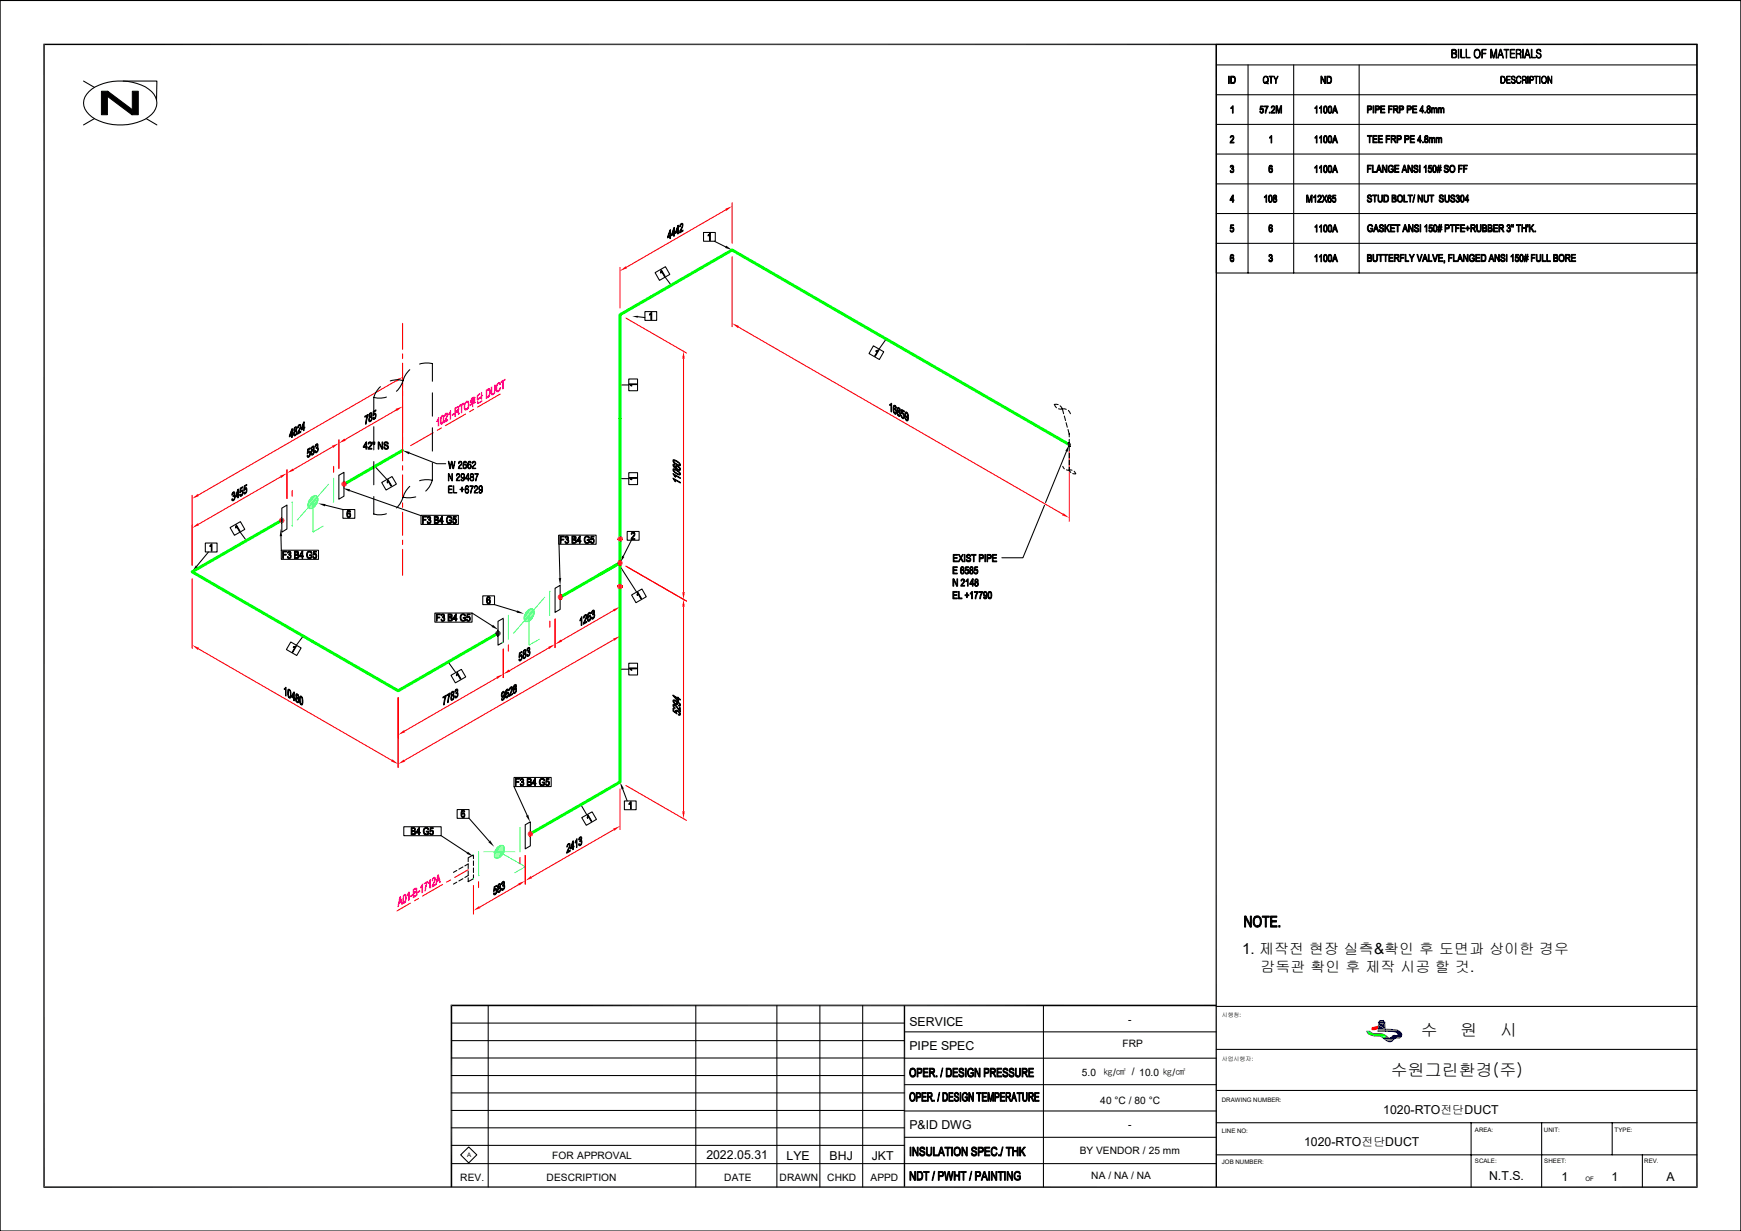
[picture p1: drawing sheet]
<svg xmlns="http://www.w3.org/2000/svg" width="420mm" height="297mm" viewBox="0 0 420 297" stroke-linecap="round" stroke-linejoin="round" font-family="sans-serif">
<defs><g id="words">
<g font-size="4.1">
<text x="342.7" y="250">수</text>
<text x="352.3" y="250">원</text>
<text x="361.9" y="250">시</text>
<text x="335.5" y="259.7">수원그린환경(주)</text>
</g>
<text font-size="3.7" x="299.6" y="230.2">1. 제작전 현장 실측&amp;확인 후 도면과 상이한 경우</text>
<text font-size="3.6" x="304.1" y="234.6">감독관 확인 후 제작 시공 할 것.</text>
<g font-size="3">
<text x="219.4" y="247.5">SERVICE</text>
<text x="219.4" y="253.3">PIPE SPEC</text>
<text x="333.7" y="268.8">1020-RTO전단DUCT</text>
<text x="219.4" y="272.3">P&amp;ID DWG</text>
<text x="170.4" y="279.7">2022.05.31</text>
<text x="189.7" y="279.8">LYE</text>
<text x="200.1" y="279.8">BHJ</text>
<text x="210.3" y="279.8">JKT</text>
<text x="314.6" y="276.5">1020-RTO전단DUCT</text>
<text x="359.2" y="284.8">N.T.S.</text>
<text x="376.7" y="285">1</text>
<text x="388.8" y="285">1</text>
<text x="402" y="285">A</text>
</g>
<g font-size="2.5">
<text x="272.1" y="246.9">-</text>
<text x="270.8" y="252.7">FRP</text>
<text x="261" y="259.6">5.0</text>
<text x="265.4" y="266.4">40 °C / 80 °C</text>
<text x="272.2" y="272.1">-</text>
<text x="133.2" y="279.5">FOR APPROVAL</text>
<text x="260.5" y="278.5">BY VENDOR / 25 mm</text>
<text x="111" y="284.9">REV.</text>
<text x="131.9" y="284.9">DESCRIPTION</text>
<text x="174.7" y="284.9">DATE</text>
<text x="188" y="284.9">DRAWN</text>
<text x="199.6" y="284.9">CHKD</text>
<text x="210" y="284.9">APPD</text>
<text x="263.2" y="284.5">NA / NA / NA</text>
</g>
<text font-size="2.4" x="266.1" y="259.7">㎏/㎠ / 10.0 ㎏/㎠</text>
<g font-size="1.5">
<text x="294.7" y="265.8">DRAWING NUMBER:</text>
<text x="294.7" y="273.3">LINE NO:</text>
<text x="355.8" y="273">AREA:</text>
<text x="372.5" y="273">UNIT:</text>
<text x="389.5" y="273">TYPE:</text>
<text x="112.7" y="279.2">A</text>
<text x="294.7" y="280.8">JOB NUMBER:</text>
<text x="355.8" y="280.5">SCALE:</text>
<text x="372.5" y="280.5">SHEET:</text>
<text x="396.6" y="280.7">REV.</text>
<text x="382.5" y="285">OF</text>
</g>
<g font-size="1.4">
<text x="294.7" y="245.5">시행청:</text>
<text x="294.7" y="255.9">사업시행자:</text>
</g>
</g></defs>
<g fill="#000" stroke="#000" stroke-width=".24">
<path d="M296.9 26h.4l-.4 .2z" fill-rule="evenodd"/>
<path d="M296.9 40l.4-.1 .3 .2-.1 .5h-.4a.28 .28 0 0 0 .3-.3 .28 .28 0 0 0-.2-.3z" fill-rule="evenodd"/>
<path d="M296.8 32.9l.3-.2 .5 .2h-.5l-.3 .3z" fill-rule="evenodd"/>
<path d="M297.3 25.5h.2v1.8h-.2v-1.3l-.2-.1z" fill-rule="evenodd"/>
<path d="M297.2 32.9h.4l.1 .3-.7 1.1h.7v.2h-1l.8-1.2-.1-.3z" fill-rule="evenodd"/>
<path d="M303.9 26.8h.2l.1 .3h.5l-.5 .2z" fill-rule="evenodd"/>
<path d="M304.2 26.2h.5z" fill-rule="evenodd"/>
<path d="M304.3 26.3h.4l.1 .2-.1 .6h-.4h.2l.2-.4-.1-.3z" fill-rule="evenodd"/>
<path d="M304.1 25.6h.7v.2h-.6l-.1 .4 .6 .1-.8 .2z" fill-rule="evenodd"/>
<path d="M305 25.6h.9l-.4 .9-.1 .8h-.2v-.3l.5-1.2h-.7z" fill-rule="evenodd"/>
<path d="M306.2 27.1h.2v.2h-.2z" fill-rule="evenodd"/>
<path d="M306.3 33.1h.3l-.3 .3z" fill-rule="evenodd"/>
<path d="M306.3 40l.4-.1 .3 .4z" fill-rule="evenodd"/>
<path d="M306.7 32.7h.1v1.8h-.2v-1.4h-.2z" fill-rule="evenodd"/>
<path d="M306.7 25.7l.3-.2 .5 .2h-.5l-.2 .4-.1-.1z" fill-rule="evenodd"/>
<path d="M307.1 25.7h.4l.1 .5-.7 .9h.7v.2h-1l.7-1a.35 .35 0 0 0-.2-.6z" fill-rule="evenodd"/>
<path d="M307.8 25.5h.3l-.1 1.8h-.2z" fill-rule="evenodd"/>
<path d="M308.1 25.5l.4 1.5-.1 .3-.4-1.5z" fill-rule="evenodd"/>
<path d="M309.2 25.5v1.8h-.2v-1.5z" fill-rule="evenodd"/>
<path d="M308.9 25.5h.3l-.6 1.8h-.2z" fill-rule="evenodd"/>
<path d="M317.2 26h.3l-.3 .2z" fill-rule="evenodd"/>
<path d="M317.2 33.1h.3l-.3 .3z" fill-rule="evenodd"/>
<path d="M317.6 25.6l.1-.1v1.8h-.2v-1.3l-.2-.1z" fill-rule="evenodd"/>
<path d="M317.6 32.8l.1-.1v1.8h-.2v-1.4h-.2z" fill-rule="evenodd"/>
<path d="M317.6 39.9h.1v1.8h-.2v-1.4h-.2z" fill-rule="evenodd"/>
<path d="M318.3 26h.3l-.3 .2z" fill-rule="evenodd"/>
<path d="M318.3 33.1h.3l-.3 .3z" fill-rule="evenodd"/>
<path d="M318.7 25.6l.1-.1v1.8h-.2v-1.3l-.2-.1z" fill-rule="evenodd"/>
<path d="M318.7 32.8l.1-.1v1.8h-.2v-1.4h-.2z" fill-rule="evenodd"/>
<path d="M318.7 39.9h.1v1.8h-.2v-1.4h-.2z" fill-rule="evenodd"/>
<path d="M319.4 25.8l.3-.1-.3 .5 .1 .8 .2 .2h-.3l-.1-.2z" fill-rule="evenodd"/>
<path d="M319.4 32.9h.3l-.3 .4 .1 .8 .2 .2-.3 .1-.1-.4z" fill-rule="evenodd"/>
<path d="M319.5 25.6h.4l.3 .4v.9l-.4 .4-.4-.1 .6-.2v-1l-.2-.3h-.4z" fill-rule="evenodd"/>
<path d="M319.4 32.9l.5-.2 .3 .4v1l-.3 .4-.5-.1 .6-.2v-1.1l-.2-.2z" fill-rule="evenodd"/>
<path d="M319.4 40l.6-.1 .2 .4v1l-.4 .4-.4-.2 .6-.1v-1.1l-.1-.2z" fill-rule="evenodd"/>
<path d="M320.5 25.8l.3-.1-.3 .5 .1 .8 .2 .2h-.3l-.1-.2z" fill-rule="evenodd"/>
<path d="M320.5 32.9h.3l-.3 .4 .1 .8 .2 .2-.3 .1-.1-.4z" fill-rule="evenodd"/>
<path d="M320.6 25.6h.5l.2 .4v.9l-.4 .4-.4-.1 .6-.2v-1l-.2-.3h-.4z" fill-rule="evenodd"/>
<path d="M320.5 32.9l.5-.2 .3 .4v1l-.3 .4-.5-.1 .6-.2v-1.1l-.2-.2z" fill-rule="evenodd"/>
<path d="M320.5 40l.4-.1 .4 .4v1l-.4 .4-.4-.2 .6-.1v-1.1l-.2-.3z" fill-rule="evenodd"/>
<path d="M321.9 25.5h.2l-.3 1.1 .5 .2h-.6l-.1 .5h-.2z" fill-rule="evenodd"/>
<path d="M322.1 25.5l.6 1.8h-.2l-.2-.5-.5-.2h.5l-.3-.8z" fill-rule="evenodd"/>
<path d="M321.9 32.7h.2l-.3 1 .5 .3h-.6l-.1 .5h-.2z" fill-rule="evenodd"/>
<path d="M322.1 32.7l.6 1.8h-.2l-.2-.5-.5-.3h.5l-.3-.7z" fill-rule="evenodd"/>
<path d="M321.9 39.9h.2l-.3 1 .5 .2h-.6l-.1 .6h-.2z" fill-rule="evenodd"/>
<path d="M322.1 39.9l.6 1.8h-.2l-.2-.6-.5-.2h.5l-.3-.8z" fill-rule="evenodd"/>
<path d="M329.9 25.5h.8l.2 .2h-.9v.6l.8 .1-.2 .1h-.6v.8h-.1z" fill-rule="evenodd"/>
<path d="M329.9 39.8h.9v.2h-.8v.6h.7v.2h-.7v.8h-.1z" fill-rule="evenodd"/>
<path d="M330.4 25.7l.5 .1-.1 .6-.8-.1h.4a.3 .3 0 0 0 .4-.3 .3 .3 0 0 0-.4-.3z" fill-rule="evenodd"/>
<path d="M329.9 32.7h1.1v.2h-.5v1.6h-.2v-1.6h-.4z" fill-rule="evenodd"/>
<path d="M331.2 25.5h.2v1.8h-.2z" fill-rule="evenodd"/>
<path d="M331 39.8h.3v1.6h.6v.2h-.9z" fill-rule="evenodd"/>
<path d="M331.2 32.7h1v.2h-.8v.5h.7v.3h-.7v.5h.8v.3h-1z" fill-rule="evenodd"/>
<path d="M331.7 25.5h.8l.2 .2h-.8v.6l.8 .1-.8 .1v.8h-.2z" fill-rule="evenodd"/>
<path d="M332.3 25.7h.4l.1 .3-.1 .4-.8-.1h.4a.3 .3 0 0 0 .3-.3 .3 .3 0 0 0-.3-.3z" fill-rule="evenodd"/>
<path d="M332.5 39.8h.2l-.3 1.1 .6 .2h-.6l-.2 .5h-.2z" fill-rule="evenodd"/>
<path d="M332.7 39.8l.6 1.8h-.2l-.1-.5-.6-.2h.5l-.2-.8z" fill-rule="evenodd"/>
<path d="M332.5 32.7h1v.2h-.8v.5h.8v.3h-.8v.5h.8v.3h-1z" fill-rule="evenodd"/>
<path d="M333.5 39.8h.2v1.8h-.2z" fill-rule="evenodd"/>
<path d="M333.7 39.8l.7 1.4v.4l-.7-1.4z" fill-rule="evenodd"/>
<path d="M333 25.5h1.1v.2h-.9v.5h.8v.3h-.8v.6h.9v.2h-1.1z" fill-rule="evenodd"/>
<path d="M334.4 39.8h.2v1.8h-.2z" fill-rule="evenodd"/>
<path d="M334.3 32.7h1v.2h-.7v.5h.6v.3h-.6v.8h-.3z" fill-rule="evenodd"/>
<path d="M335.2 39.9l.5-.1 .3 .2h-.6l-.3 .4v.7l.5 .3h-.5l-.2-.3v-.6z" fill-rule="evenodd"/>
<path d="M334.9 25.5h1v.2h-.8v.5h.7v.3h-.7v.8h-.2z" fill-rule="evenodd"/>
<path d="M335.6 32.7l1 .1-.9 .1v.5l.9 .1-.9 .2v.8h-.1z" fill-rule="evenodd"/>
<path d="M336 33.7h.3l.5 .8h-.2l-.4-.8z" fill-rule="evenodd"/>
<path d="M336.2 32.9h.4l.1 .5h-1h.5a.28 .28 0 0 0 .3-.2 .28 .28 0 0 0-.3-.3z" fill-rule="evenodd"/>
<path d="M336.1 25.5l1 .1-.8 .1v.6h.8l-.1 .2h-.7v.8h-.2z" fill-rule="evenodd"/>
<path d="M336.5 26.5h.5l.4 .8h-.3l-.3-.7z" fill-rule="evenodd"/>
<path d="M336.8 25.7h.3l.2 .3-.2 .3h-.8h.4a.3 .3 0 0 0 .4-.3 .3 .3 0 0 0-.3-.3z" fill-rule="evenodd"/>
<path d="M336.4 39.8h1.1v.2h-.9v.6h.8v.2h-.8v.6h.9v.2h-1.1z" fill-rule="evenodd"/>
<path d="M337 32.7h.7l.3 .2h-.8v.6h.8l-.2 .2h-.6v.8h-.2z" fill-rule="evenodd"/>
<path d="M337.5 32.9l.6 .1-.1 .5h-.8h.3a.32 .32 0 0 0 .4-.3 .32 .32 0 0 0-.4-.3z" fill-rule="evenodd"/>
<path d="M337.5 25.5l1 .2h-.8v.6l.8 .1-.8 .1v.8h-.2z" fill-rule="evenodd"/>
<path d="M338.1 25.7h.4l.1 .2-.1 .5-.8-.1h.4a.3 .3 0 0 0 .3-.3 .3 .3 0 0 0-.3-.3z" fill-rule="evenodd"/>
<path d="M338.7 39.8h.2l-.4 1.1 .6 .2h-.6l-.2 .5h-.1z" fill-rule="evenodd"/>
<path d="M338.9 39.8l.6 1.8h-.2l-.2-.5-.6-.2h.5l-.2-.8z" fill-rule="evenodd"/>
<path d="M338.8 32.7h.8l.3 .2h-.9v.6h.9l-.2 .2h-.7v.8h-.2z" fill-rule="evenodd"/>
<path d="M339.6 39.8h.2v1.8h-.2z" fill-rule="evenodd"/>
<path d="M339.8 39.8l.8 1.4-.1 .4-.7-1.4z" fill-rule="evenodd"/>
<path d="M339.4 32.9l.5 .1v.5h-.9h.4a.32 .32 0 0 0 .3-.3 .32 .32 0 0 0-.3-.3z" fill-rule="evenodd"/>
<path d="M339.4 25.5l1 .2h-.8v.6l.8 .1-.8 .1v.8h-.2z" fill-rule="evenodd"/>
<path d="M340 25.7h.4l.1 .2-.1 .5-.8-.1h.4a.3 .3 0 0 0 .3-.2 .3 .3 0 0 0-.3-.4z" fill-rule="evenodd"/>
<path d="M340.6 39.8h.1v1.8h-.2z" fill-rule="evenodd"/>
<path d="M340.2 32.7h1v.2h-.8v.5h.8v.3h-.8v.5h.8v.3h-1z" fill-rule="evenodd"/>
<path d="M341.2 40l.5-.2 .3 .2h-.5a.3 .3 0 0 0-.3 .4 .3 .3 0 0 0 .5 .2l.4 .3v.4l-.4 .4-.6-.2 .5-.1a.36 .36 0 0 0 .3-.4 .36 .36 0 0 0-.5-.2l-.4-.4z" fill-rule="evenodd"/>
<path d="M340.7 25.5h1.1v.2h-.9v.5h.8v.3h-.8v.6h.9v.2h-1.1z" fill-rule="evenodd"/>
<path d="M342.7 32.7v1.1h-.6h.4z" fill-rule="evenodd"/>
<path d="M342.6 32.7h.1l-.6 1.1h.8v.2h-.2v.5h-.2v-.5h-.6z" fill-rule="evenodd"/>
<path d="M343.2 34.2h.2v.3h-.2z" fill-rule="evenodd"/>
<path d="M343.2 25.5v1.2h-.6h.5z" fill-rule="evenodd"/>
<path d="M343.1 25.5h.1l-.6 1.2h.9v.1h-.3v.5h-.1v-.5h-.6z" fill-rule="evenodd"/>
<path d="M343.7 27h.2v.3h-.2z" fill-rule="evenodd"/>
<path d="M343.9 39.8h.1v1.8h-.1v-1.4h-.3z" fill-rule="evenodd"/>
<path d="M343.7 32.9l.3-.2 .4 .2h-.3a.28 .28 0 0 0-.2 .2 .28 .28 0 0 0 .2 .3h.3v.2l-.5 .1a.35 .35 0 0 0-.1 .3 .35 .35 0 0 0 .3 .3h-.4l-.1-.2 .1-.4 .2-.2-.2-.3z" fill-rule="evenodd"/>
<path d="M344.1 33.6h.4l.1 .5-.3 .3-.4 .1-.2-.2h.5l.2-.3-.1-.3z" fill-rule="evenodd"/>
<path d="M344.1 32.9h.3l.1 .2-.1 .3h-.3a.28 .28 0 0 0 .2-.3 .28 .28 0 0 0-.2-.2z" fill-rule="evenodd"/>
<path d="M344.4 25.6l.3-.1 .3 .2-.6 .1 .1 .4h.4l.1 .2-.5 .1a.36 .36 0 0 0-.1 .4 .36 .36 0 0 0 .2 .2h-.3l-.1-.5a.43 .43 0 0 0 0-.7z" fill-rule="evenodd"/>
<path d="M344.8 33.1l.3 .3-.2 1.1h-.1z" fill-rule="evenodd"/>
<path d="M344.9 33.3h.3z" fill-rule="evenodd"/>
<path d="M344.6 26.4l.4 .1 .1 .6-.3 .2-.5-.1 .5-.1a.35 .35 0 0 0 .1-.4 .35 .35 0 0 0-.3-.3z" fill-rule="evenodd"/>
<path d="M344.6 25.7h.4l-.1 .5h-.3l.2-.1v-.3z" fill-rule="evenodd"/>
<path d="M345 33.2l.4-.1 .1 .3-.6-.1z" fill-rule="evenodd"/>
<path d="M344.7 39.9h.7v.2h-.6l-.1 .5h.6l-.8 .2z" fill-rule="evenodd"/>
<path d="M345.5 26.1l.2 .1z" fill-rule="evenodd"/>
<path d="M345.3 26l.4 .2-.2 .2v.9h-.2z" fill-rule="evenodd"/>
<path d="M345.3 33.4l.5-.1-.2 .2v1h-.2z" fill-rule="evenodd"/>
<path d="M345.6 26h.2l.3 .2z" fill-rule="evenodd"/>
<path d="M345.5 33.3a.34 .34 0 0 1 .5-.1 .34 .34 0 0 1 .2 .4v.9h-.2v-1z" fill-rule="evenodd"/>
<path d="M345.8 39.9h.4l.3 .4v1l-.4 .4-.4-.2 .5-.1 .1-1-.1-.4z" fill-rule="evenodd"/>
<path d="M345.9 26.2h.5l-.3 .1v1h-.2z" fill-rule="evenodd"/>
<path d="M346.2 26.1v-.1a.33 .33 0 0 1 .4 0 .33 .33 0 0 1 .1 .4v.9h-.2v-1z" fill-rule="evenodd"/>
<path d="M346.6 33.3h.2z" fill-rule="evenodd"/>
<path d="M346.4 33.1l.3 .3-.1 1.1h-.2z" fill-rule="evenodd"/>
<path d="M346.7 33.2l.3-.1 .2 .3-.6-.1z" fill-rule="evenodd"/>
<path d="M347.1 26.1l.3 .1z" fill-rule="evenodd"/>
<path d="M347 26l.3 .2-.2 1.1h-.1z" fill-rule="evenodd"/>
<path d="M347 39.8h.1l-.2 .5z" fill-rule="evenodd"/>
<path d="M347 33.4l.4-.1-.2 .3v.9h-.2z" fill-rule="evenodd"/>
<path d="M347.2 26h.3l.2 .2z" fill-rule="evenodd"/>
<path d="M347.2 33.3l.1-.1a.34 .34 0 0 1 .4 0 .34 .34 0 0 1 .1 .4v.9h-.2v-1.1z" fill-rule="evenodd"/>
<path d="M346.6 40.3h.8v-.5h.2l-.1 .5 .2 .2h-.2l-.1 .4h.3v.2h-.3l-.1 .6h-.2l.1-.6h-.6v-.2h.7v-.4h-.7z" fill-rule="evenodd"/>
<path d="M347.5 26.2h.5l-.3 .3v.8h-.1z" fill-rule="evenodd"/>
<path d="M347.8 26h.3l.2 .1 .1 1.2h-.2l-.1-1.1h-.4z" fill-rule="evenodd"/>
<path d="M348.5 40l.6-.2 .2 .2h-.4a.29 .29 0 0 0-.3 .4 .29 .29 0 0 0 .4 .2l.4 .3v.5l-.4 .3-.6-.3h.6a.38 .38 0 0 0 .2-.5 .38 .38 0 0 0-.5-.2l-.3-.3z" fill-rule="evenodd"/>
<path d="M349.9 40l.6-.2 .4 .3 .1 .5-.1 .8h-.5l.4-.4-.1-.8z" fill-rule="evenodd"/>
<path d="M351.8 39.8h1v.2h-.8v.6h.7v.2h-.7v.8h-.2z" fill-rule="evenodd"/>
<path d="M353 39.8h1v.2h-.8v.6h.7v.2h-.7v.8h-.2z" fill-rule="evenodd"/>
<path d="M296.8 40h.4l-.4 .3z" fill-rule="evenodd"/>
<path d="M296.8 41.2l.1-.1 .3 .4h-.4z" fill-rule="evenodd"/>
<path d="M296.7 55.5h.2l.2 .3 .4 .1-.4 .1z" fill-rule="evenodd"/>
<path d="M297.1 40.6l.5 .2h-.5z" fill-rule="evenodd"/>
<path d="M297 54.9h.5z" fill-rule="evenodd"/>
<path d="M297.3 47.1h.2l-.6 1.1h.8l-.2 .6h-.2v-.4h-.6z" fill-rule="evenodd"/>
<path d="M297.5 47.1v1.1h-.6h.4v-.8z" fill-rule="evenodd"/>
<path d="M297.2 40.8h.4v.5l-.2 .3-.4 .1-.2-.2h.5l.2-.2-.1-.4z" fill-rule="evenodd"/>
<path d="M297.2 55l.4-.1v.2l-.1 .7h-.3l.3-.2-.1-.5z" fill-rule="evenodd"/>
<path d="M296.9 54.2h.7v.2h-.5l-.1 .5h.6l-.8 .3z" fill-rule="evenodd"/>
<path d="M305 47.5l.4-.1-.4 .3z" fill-rule="evenodd"/>
<path d="M305.4 47h.2v1.8h-.2v-1.4h-.3z" fill-rule="evenodd"/>
<path d="M306.1 47.2h.4l-.3 .3v.4v.6l.3 .2h-.3l-.2-.3z" fill-rule="evenodd"/>
<path d="M306.2 40.1l.4-.1-.4 .4v.3h.2l-.1 .6 .2 .2h.4l-.2 .2-.4-.1-.2-.2z" fill-rule="evenodd"/>
<path d="M306.2 54.4h.4l-.3 .1-.1 .6h.2l-.1 .6 .6 .1-.2 .2h-.4l-.2-.3z" fill-rule="evenodd"/>
<path d="M306.2 47.2l.5-.1 .2 .5v.9l-.4 .4-.3-.2 .5-.2v-1.1z" fill-rule="evenodd"/>
<path d="M306.3 40.6l.1-.1 .5 .1z" fill-rule="evenodd"/>
<path d="M306.3 55l.2-.2 .4 .2z" fill-rule="evenodd"/>
<path d="M306.3 54.3l.4-.1 .3 .5z" fill-rule="evenodd"/>
<path d="M306.5 40.7l.5 .1-.1 .7h-.4l.3-.3v-.3z" fill-rule="evenodd"/>
<path d="M306.5 55l.5 .1-.1 .7h-.4l.3-.3-.1-.4z" fill-rule="evenodd"/>
<path d="M307.3 47.2l.3-.2 .3 .2-.6 .2 .1 .3 .5 .2-.6 .2v.4l.3 .2h-.4l-.1-.3 .1-.4 .2-.2-.2-.1z" fill-rule="evenodd"/>
<path d="M307.6 48h.4v.5l-.5 .4-.3-.2 .5-.1 .1-.2v-.3z" fill-rule="evenodd"/>
<path d="M307.6 47.2h.3l.1 .2-.2 .4h-.2a.28 .28 0 0 0 .2-.3 .28 .28 0 0 0-.2-.3z" fill-rule="evenodd"/>
<path d="M315.2 47.1h.3l-.2 1.7h-.1z" fill-rule="evenodd"/>
<path d="M315.5 47.1l.3 1.4v.3l-.5-1.5z" fill-rule="evenodd"/>
<path d="M316.5 47.1v1.7h-.1v-1.5z" fill-rule="evenodd"/>
<path d="M316.3 47.1h.2l-.6 1.7h-.1z" fill-rule="evenodd"/>
<path d="M316.9 47.5h.3l-.3 .2z" fill-rule="evenodd"/>
<path d="M317.2 40.3h.3l-.3 .3z" fill-rule="evenodd"/>
<path d="M317.2 54.7l.3-.1-.3 .3z" fill-rule="evenodd"/>
<path d="M317.3 47h.1v1.8h-.2v-1.3l-.2-.1z" fill-rule="evenodd"/>
<path d="M317.6 54.3l.1-.1v1.8h-.2v-1.4h-.2z" fill-rule="evenodd"/>
<path d="M318 47.2l.3-.2 .4 .2-.6 .1v.3l-.2-.1z" fill-rule="evenodd"/>
<path d="M318.3 40.3h.3l-.3 .3z" fill-rule="evenodd"/>
<path d="M318.3 54.7l.3-.1-.3 .3z" fill-rule="evenodd"/>
<path d="M318.3 47.2h.4l.1 .4-.7 1h.7v.2h-1l.6-.9a.34 .34 0 0 0 .2-.4 .34 .34 0 0 0-.3-.3z" fill-rule="evenodd"/>
<path d="M318.7 54.3l.1-.1v1.8h-.2v-1.4h-.2z" fill-rule="evenodd"/>
<path d="M318.9 47.1h.3l1 1.7h-.2z" fill-rule="evenodd"/>
<path d="M319.4 40h.3l-.3 .5 .1 .8 .2 .2h-.3l-.1-.4z" fill-rule="evenodd"/>
<path d="M319.4 47.9l.1 .3-.4 .6h-.2z" fill-rule="evenodd"/>
<path d="M319.4 54.4h.3l-.3 .5 .1 .7 .2 .2-.3 .1-.1-.4z" fill-rule="evenodd"/>
<path d="M319.4 54.4l.5-.2 .3 .5v.9l-.3 .4-.5-.1 .6-.2v-1.2z" fill-rule="evenodd"/>
<path d="M319.9 47.1h.2l-.4 .8-.2-.2z" fill-rule="evenodd"/>
<path d="M320.4 47.2h.4l-.3 .1-.1 .6h.2l-.1 .7 .6 .1-.2 .2-.5-.2-.1-.3z" fill-rule="evenodd"/>
<path d="M320.5 40h.3l-.3 .5 .1 .8 .2 .2h-.3l-.1-.4z" fill-rule="evenodd"/>
<path d="M320.5 54.4h.3l-.3 .5 .1 .7 .2 .2-.3 .1-.1-.4z" fill-rule="evenodd"/>
<path d="M320.5 47.8l.2-.1 .4 .1z" fill-rule="evenodd"/>
<path d="M320.4 47.2l.5-.1 .3 .4-.3-.3z" fill-rule="evenodd"/>
<path d="M320.5 54.4l.5-.2 .3 .5v.9l-.3 .4-.5-.1 .6-.2v-1.2z" fill-rule="evenodd"/>
<path d="M320.8 47.9l.3-.1 .1 .2-.1 .7h-.3l.2-.3-.1-.5z" fill-rule="evenodd"/>
<path d="M321.4 48.3h.2l.2 .4h.4l-.5 .2z" fill-rule="evenodd"/>
<path d="M321.6 47.7l.6 .1z" fill-rule="evenodd"/>
<path d="M321.9 54.2h.2l-.3 1.1 .5 .2h-.6l-.1 .5h-.2z" fill-rule="evenodd"/>
<path d="M322.1 54.2l.6 1.8h-.2l-.2-.5-.5-.2h.5l-.3-.8z" fill-rule="evenodd"/>
<path d="M321.8 47.8l.4 .1v.8h-.4l.3-.3v-.4z" fill-rule="evenodd"/>
<path d="M321.5 47.1h.7v.2h-.5l-.1 .5h.6l-.8 .2z" fill-rule="evenodd"/>
<path d="M329.8 48.2l.6 .4h-.5z" fill-rule="evenodd"/>
<path d="M330 47.1l.5-.1 .3 .2h-.4a.33 .33 0 0 0-.3 .4 .33 .33 0 0 0 .5 .2l.3 .2v.5l-.3 .3-.7-.2h.5a.33 .33 0 0 0 .3-.4 .33 .33 0 0 0-.4-.2l-.2-.1a.47 .47 0 0 1-.1-.8z" fill-rule="evenodd"/>
<path d="M330.1 54.3l.4-.2 .5 .2-.5 .1-.4 .3v.7l.5 .4h-.6l-.1-.3v-.7z" fill-rule="evenodd"/>
<path d="M330.4 47.2h.4l.1 .3z" fill-rule="evenodd"/>
<path d="M330.6 54.4h.4l.1 .3h-.1z" fill-rule="evenodd"/>
<path d="M330.6 55.1h.6v.6l-.6 .3-.5-.2 .9-.2v-.4h-.4z" fill-rule="evenodd"/>
<path d="M331.9 54.2h.1l-.3 1 .5 .2h-.6l-.1 .6h-.2z" fill-rule="evenodd"/>
<path d="M332 54.2l.6 1.8h-.2l-.2-.6-.5-.2h.5l-.3-.8z" fill-rule="evenodd"/>
<path d="M331.1 47h1.1v.2h-.5v1.6h-.1v-1.6h-.5z" fill-rule="evenodd"/>
<path d="M332.4 47h.2v1.4l.4 .2h-.5l-.1-.2z" fill-rule="evenodd"/>
<path d="M332.7 55.4l.6 .4h-.5z" fill-rule="evenodd"/>
<path d="M332.9 54.3l.3-.2 .5 .2-.7 .1a.36 .36 0 0 0 0 .5 .36 .36 0 0 0 .5 .1l.3 .2v.3l-.3 .5-.7-.2h.5a.36 .36 0 0 0 .3-.4 .36 .36 0 0 0-.5-.3l-.4-.4z" fill-rule="evenodd"/>
<path d="M333.3 47h.2v1.5l-.3 .3h-.5l-.2-.2 .7-.1z" fill-rule="evenodd"/>
<path d="M333.2 54.4h.5l.1 .3z" fill-rule="evenodd"/>
<path d="M334.1 54.2h.2v1.8h-.2z" fill-rule="evenodd"/>
<path d="M333.8 47h.8l.2 .2h-.8v1.4h.8l-.2 .2h-.8z" fill-rule="evenodd"/>
<path d="M334.6 54.9l.6 1.1h-.2l-.5-.9z" fill-rule="evenodd"/>
<path d="M334.3 47.2h.5l.1 .3 .1 .7-.2 .4h-.8h.5l.3-.3v-.8l-.2-.2z" fill-rule="evenodd"/>
<path d="M334.9 54.2h.3l-.9 1.1v-.2z" fill-rule="evenodd"/>
<path d="M335.6 40h.4l.1 .3-.1 .1z" fill-rule="evenodd"/>
<path d="M335.6 40.7h.6v.7l-.5 .3-.6-.2 .9-.2v-.4h-.4z" fill-rule="evenodd"/>
<path d="M335.8 47h.7l.2 .2h-.7v.6h.7l.1 .2h-.8v.6h.8l-.3 .2h-.7z" fill-rule="evenodd"/>
<path d="M335.4 54.2h1v.2h-.8v.5h.8v.3h-.8v.6h.9v.2h-1.1z" fill-rule="evenodd"/>
<path d="M336.3 47.2h.4l.1 .2-.1 .4h-.7h.3a.26 .26 0 0 0 .3-.3 .26 .26 0 0 0-.3-.3z" fill-rule="evenodd"/>
<path d="M336.3 48h.5v.1v.5h-.8h.3a.32 .32 0 0 0 .4-.3 .32 .32 0 0 0-.4-.3z" fill-rule="evenodd"/>
<path d="M337.3 47.2h.4l-.4 .3v.7l.3 .4h.6l-.3 .2-.5-.1-.3-.4v-.6z" fill-rule="evenodd"/>
<path d="M337.4 47.1l.5-.1 .3 .2 .2 .9-.2 .5h-.5l.5-.3v-.8l-.3-.3z" fill-rule="evenodd"/>
<path d="M336.6 54.2h1.1v.2h-.4v1.6h-.2v-1.6h-.5z" fill-rule="evenodd"/>
<path d="M338.6 47h.2v1.6h.7v.2h-.9z" fill-rule="evenodd"/>
<path d="M338.9 54.2h.1l-.3 1 .6 .2h-.6l-.2 .6h-.2z" fill-rule="evenodd"/>
<path d="M339 54.2l.6 1.8h-.2l-.1-.6-.6-.2h.5l-.2-.7z" fill-rule="evenodd"/>
<path d="M339.8 54.2h.2v1.8h-.2z" fill-rule="evenodd"/>
<path d="M340 54.2l.7 1.4v.4l-.7-1.4z" fill-rule="evenodd"/>
<path d="M339.6 47h1.1v.2h-.4v1.6h-.2v-1.6h-.5z" fill-rule="evenodd"/>
<path d="M341.2 47h.1l-.3 1.8h-.2z" fill-rule="evenodd"/>
<path d="M340.7 54.2h.2v1.8h-.2z" fill-rule="evenodd"/>
<path d="M341 41.1l.2-.1v.3l.4 .1h-.5z" fill-rule="evenodd"/>
<path d="M341.2 55.4l.6 .4h-.5z" fill-rule="evenodd"/>
<path d="M341.3 54.3l.5-.2 .3 .3h-.4a.32 .32 0 0 0-.3 .4 .32 .32 0 0 0 .5 .1l.3 .3 .1 .5-.5 .3-.5-.2h.5a.36 .36 0 0 0 .3-.4 .36 .36 0 0 0-.5-.3l-.4-.3z" fill-rule="evenodd"/>
<path d="M341.5 40h.5l.1 .3-.2 .1z" fill-rule="evenodd"/>
<path d="M341.7 54.4h.4l.1 .3z" fill-rule="evenodd"/>
<path d="M342.1 47h.1v1.8h-.1z" fill-rule="evenodd"/>
<path d="M342.2 47l.8 1.4v.4l-.8-1.4z" fill-rule="evenodd"/>
<path d="M342.4 39.8h.2v1.8h-.2z" fill-rule="evenodd"/>
<path d="M342.6 54.2h.1v1.8h-.1z" fill-rule="evenodd"/>
<path d="M343 47h.2v1.8h-.2z" fill-rule="evenodd"/>
<path d="M343.5 40.3l.4-.1-.4 .3z" fill-rule="evenodd"/>
<path d="M343.5 47h.2v1.4l.3 .2-.5-.1z" fill-rule="evenodd"/>
<path d="M343.7 54.6h.3l-.3 .2z" fill-rule="evenodd"/>
<path d="M344.1 54.2h.1v1.8h-.2v-1.4h-.2z" fill-rule="evenodd"/>
<path d="M344.4 47h.2l-.1 1.6-.2 .2h-.5l-.2-.2h.6l.2-.2z" fill-rule="evenodd"/>
<path d="M344.5 41.1l.4 .4h.4l-.5 .2z" fill-rule="evenodd"/>
<path d="M344.7 55.5h.1l.2 .3h.4l-.5 .2z" fill-rule="evenodd"/>
<path d="M344.8 40.5l.5 .1z" fill-rule="evenodd"/>
<path d="M344.9 54.9h.5z" fill-rule="evenodd"/>
<path d="M344.9 40.6h.4l.1 .2-.1 .7h-.4l.3-.3v-.4z" fill-rule="evenodd"/>
<path d="M345.1 55l.4-.1 .1 .2-.1 .7h-.4l.3-.2v-.5z" fill-rule="evenodd"/>
<path d="M344.8 54.2h.7v.2h-.5l-.1 .5h.6l-.8 .2z" fill-rule="evenodd"/>
<path d="M345.7 40h.3l-.2 .4v.7l.2 .4h-.3l-.1-.4z" fill-rule="evenodd"/>
<path d="M344.8 47h1.1v.2h-.5v1.6h-.1v-1.6h-.5z" fill-rule="evenodd"/>
<path d="M345.9 54.4h.3l-.3 .3v.8l.3 .3h-.3l-.2-.6z" fill-rule="evenodd"/>
<path d="M345.9 54.3l.5-.1 .3 .5v.8l-.5 .5-.3-.2 .6-.2v-.9l-.2-.3z" fill-rule="evenodd"/>
<path d="M346.8 41.1h.4h-.3l-.2 .6z" fill-rule="evenodd"/>
<path d="M346.9 40.5h.4h-.3l-.2 .4z" fill-rule="evenodd"/>
<path d="M347 55.5h.4h-.3l-.2 .5z" fill-rule="evenodd"/>
<path d="M347 54.9h.5h-.3l-.1 .4h-.1z" fill-rule="evenodd"/>
<path d="M347.1 48.2l.6 .4h-.4z" fill-rule="evenodd"/>
<path d="M347.2 54.1h.1l-.2 .6z" fill-rule="evenodd"/>
<path d="M347.3 47.2l.6-.2 .2 .2h-.4a.32 .32 0 0 0-.3 .4 .32 .32 0 0 0 .5 .2l.4 .4-.1 .4-.3 .2-.6-.2h.5a.33 .33 0 0 0 .3-.4 .33 .33 0 0 0-.5-.2l-.4-.3z" fill-rule="evenodd"/>
<path d="M346.8 54.7h.7l.1-.6h.2l-.1 .6 .2 .2h-.3v.4h.3v.2h-.3l-.1 .5h-.2l.1-.5h-.6v-.2h.6l.1-.4h-.7z" fill-rule="evenodd"/>
<path d="M347.7 47.2h.4l.1 .3z" fill-rule="evenodd"/>
<path d="M348.4 41.1l.1-.1 .2 .4h.3h-.6z" fill-rule="evenodd"/>
<path d="M348.5 47h.2v1.4l.4 .2-.5-.1z" fill-rule="evenodd"/>
<path d="M348.6 54.2h.7l.3 .2h-.9v.6l.8 .1-.8 .1v.8h-.1z" fill-rule="evenodd"/>
<path d="M348.9 40h.4l.1 .3-.2 .1z" fill-rule="evenodd"/>
<path d="M349.1 54.4l.5 .1-.1 .6-.8-.1h.4a.32 .32 0 0 0 .4-.3 .32 .32 0 0 0-.4-.3z" fill-rule="evenodd"/>
<path d="M349.5 47h.1v1.5l-.3 .3h-.4l-.2-.2h.5l.2-.2z" fill-rule="evenodd"/>
<path d="M349.8 40h.6l-.4 .2-.2 .7 .3 .5h.7l-.3 .3-.5-.2-.3-.4z" fill-rule="evenodd"/>
<path d="M349.9 48.2l.6 .4h-.5z" fill-rule="evenodd"/>
<path d="M350.1 47.2l.2-.2 .6 .2h-.5a.28 .28 0 0 0-.3 .3 .28 .28 0 0 0 .4 .3l.4 .1 .1 .5-.4 .4-.6-.2h.5a.36 .36 0 0 0 .3-.4 .36 .36 0 0 0-.5-.3l-.3-.2z" fill-rule="evenodd"/>
<path d="M350.4 47.2h.5l.1 .3z" fill-rule="evenodd"/>
<path d="M349.8 54.2h1.1v.2h-.5v1.6h-.1v-1.6h-.5z" fill-rule="evenodd"/>
<path d="M351.3 47.2h.4l-.3 .3h-.2z" fill-rule="evenodd"/>
<path d="M351.2 48.3l.5 .3h-.4z" fill-rule="evenodd"/>
<path d="M351.6 47.8l.4 .1-.5 .1z" fill-rule="evenodd"/>
<path d="M351.4 47.1l.4-.1 .2 .3-.1 .5h-.3a.28 .28 0 0 0 .3-.3 .28 .28 0 0 0-.2-.3z" fill-rule="evenodd"/>
<path d="M351.7 47.9l.4 .2v.5l-.2 .2-.6-.1 .4-.1a.35 .35 0 0 0 .3-.4 .35 .35 0 0 0-.3-.3z" fill-rule="evenodd"/>
<path d="M351.1 54.2h.9v.2h-.7v.5h.7v.3h-.7v.8h-.2z" fill-rule="evenodd"/>
<path d="M352.4 47.2h.4l-.3 .5v.7l.3 .2h-.4l-.1-.2z" fill-rule="evenodd"/>
<path d="M352.5 47.2l.4-.2 .3 .4v1l-.3 .4-.4-.2 .5-.1v-1.1l-.2-.2z" fill-rule="evenodd"/>
<path d="M352.3 54.2h1v.2h-.8v.5h.8v.3h-.8v.6h.9v.2h-1.1z" fill-rule="evenodd"/>
<path d="M354.1 47v1.2h-.6h.4z" fill-rule="evenodd"/>
<path d="M354 47h.1l-.6 1.2h.8v.1h-.2v.5h-.2v-.5h-.5z" fill-rule="evenodd"/>
<path d="M353.9 54.5h.2v.5h.4v.2h-.4v.5h-.2v-.5h-.3v-.2h.3z" fill-rule="evenodd"/>
<path d="M354.8 54.2h.8l.2 .2h-.8v.6h.8l-.8 .2v.8h-.2z" fill-rule="evenodd"/>
<path d="M355.2 55.2h.4l.4 .8h-.2l-.3-.7z" fill-rule="evenodd"/>
<path d="M355.4 54.4h.4l.1 .5-.9 .1h.3a.3 .3 0 0 0 .4-.3 .3 .3 0 0 0-.3-.3z" fill-rule="evenodd"/>
<path d="M356.2 54.2h.2v1.4l.3 .2h-.4z" fill-rule="evenodd"/>
<path d="M357.1 54.2h.2v1.4l-.3 .4h-.5l-.2-.2h.7l.1-.3z" fill-rule="evenodd"/>
<path d="M357.6 54.2h.7l.3 .2h-.8v.5h.7l.1 .2-.8 .1v.6h.8l-.2 .1-.8 .1z" fill-rule="evenodd"/>
<path d="M358.1 54.4l.5 .1-.1 .4h-.7h.3a.28 .28 0 0 0 .3-.2 .28 .28 0 0 0-.3-.3z" fill-rule="evenodd"/>
<path d="M358.1 55.2l.5-.1 .1 .2-.1 .5h-.8h.3a.3 .3 0 0 0 .4-.3 .3 .3 0 0 0-.4-.3z" fill-rule="evenodd"/>
<path d="M358.9 54.2h.7l.3 .2h-.8v.5h.7l.1 .2-.8 .1v.6h.8l-.2 .1-.8 .1z" fill-rule="evenodd"/>
<path d="M359.4 54.4h.5v.5h-.8h.3a.28 .28 0 0 0 .3-.2 .28 .28 0 0 0-.3-.3z" fill-rule="evenodd"/>
<path d="M359.5 55.2l.4-.1 .1 .2-.1 .5h-.8h.4a.3 .3 0 0 0 .3-.4 .3 .3 0 0 0-.3-.2z" fill-rule="evenodd"/>
<path d="M360.3 54.2h1v.2h-.8v.5h.7v.3h-.7v.6h.8v.2h-1z" fill-rule="evenodd"/>
<path d="M361.6 54.2h.8l.2 .2h-.8v.6h.8l-.8 .2v.8h-.2z" fill-rule="evenodd"/>
<path d="M362 55.2h.4l.4 .8h-.2l-.3-.7z" fill-rule="evenodd"/>
<path d="M362.2 54.4h.4l.1 .4-.1 .2h-.8h.4a.3 .3 0 0 0 .3-.3 .3 .3 0 0 0-.3-.3z" fill-rule="evenodd"/>
<path d="M363.6 54.4h.3l-.2 .3h-.2z" fill-rule="evenodd"/>
<path d="M363.5 55.5h.1l.3 .3h-.3z" fill-rule="evenodd"/>
<path d="M363.9 54.9l.4 .2h-.5z" fill-rule="evenodd"/>
<path d="M363.6 54.3l.5-.1 .2 .2v.5h-.4a.3 .3 0 0 0 .3-.2 .3 .3 0 0 0-.3-.3z" fill-rule="evenodd"/>
<path d="M363.9 55.1l.5 .1v.4l-.4 .4-.4-.2 .6-.1a.34 .34 0 0 0 0-.4 .34 .34 0 0 0-.3-.2z" fill-rule="evenodd"/>
<path d="M364.6 54.2h.2l-.1 .6z" fill-rule="evenodd"/>
<path d="M364.9 54.2h.2v.6h-.1z" fill-rule="evenodd"/>
<path d="M365.8 54.2h1.1v.2h-.5v1.6h-.1v-1.6h-.5z" fill-rule="evenodd"/>
<path d="M367.1 54.2h.2v.7l.7 .2h-.7v.9h-.2z" fill-rule="evenodd"/>
<path d="M367.3 54.9h.7v-.7h.2v1.8h-.2v-.9z" fill-rule="evenodd"/>
<path d="M368.5 54.2h.2l-.1 .6h-.1z" fill-rule="evenodd"/>
<path d="M368.9 54.2h.2v1.8h-.2z" fill-rule="evenodd"/>
<path d="M369.4 54.9l.7 1.1h-.3l-.5-.9z" fill-rule="evenodd"/>
<path d="M369.8 54.2h.2l-.9 1.1v-.2z" fill-rule="evenodd"/>
<path d="M370.2 55.7h.3v.3h-.3z" fill-rule="evenodd"/>
<path d="M296.8 61.6h.4l-.3 .2 .2 .4-.2 .5 .2 .3h.5l-.2 .2h-.3l-.3-.3z" fill-rule="evenodd"/>
<path d="M296.9 61.5l.3-.1a.28 .28 0 0 1 .3 .1 .28 .28 0 0 1 0 .3l-.2-.2z" fill-rule="evenodd"/>
<path d="M297 62.1l.1-.1 .5 .1z" fill-rule="evenodd"/>
<path d="M297.2 62.2l.4-.1v.2v.7h-.4l.3-.2v-.4z" fill-rule="evenodd"/>
<path d="M306.2 61.6h.3l-.3 .3-.1-.1z" fill-rule="evenodd"/>
<path d="M306.1 62.7h.1l.3 .3h-.3z" fill-rule="evenodd"/>
<path d="M306.4 62.1l.5 .2h-.5z" fill-rule="evenodd"/>
<path d="M306.2 61.5l.4-.1 .3 .3v.4h-.4a.3 .3 0 0 0 .2-.3 .3 .3 0 0 0-.2-.2z" fill-rule="evenodd"/>
<path d="M306.5 62.3h.4l.1 .2-.1 .5-.4 .2-.3-.2 .6-.2v-.4z" fill-rule="evenodd"/>
<path d="M317.2 61.8h.3l-.3 .3z" fill-rule="evenodd"/>
<path d="M317.6 61.4h.1v1.8h-.2v-1.4h-.2z" fill-rule="evenodd"/>
<path d="M318.3 61.8h.3l-.3 .3z" fill-rule="evenodd"/>
<path d="M318.7 61.4h.1v1.8h-.2v-1.4h-.2z" fill-rule="evenodd"/>
<path d="M319.4 61.6h.3l-.3 .4 .1 .8 .2 .2h-.3l-.1-.3z" fill-rule="evenodd"/>
<path d="M319.4 61.6a.58 .58 0 0 1 .7 .1 .58 .58 0 0 1 .1 .7l-.1 .4a.37 .37 0 0 1-.2 .4 .37 .37 0 0 1-.5-.2l.6-.1v-1.1l-.1-.2z" fill-rule="evenodd"/>
<path d="M320.5 61.6h.3l-.3 .4 .1 .8 .2 .2h-.3l-.1-.3z" fill-rule="evenodd"/>
<path d="M320.6 61.5l.3-.1 .3 .3v1.1a.37 .37 0 0 1-.2 .4 .37 .37 0 0 1-.5-.2h.4l.2-.3v-1z" fill-rule="evenodd"/>
<path d="M321.9 61.4h.2l-.3 1 .5 .3h-.6l-.1 .5h-.2z" fill-rule="evenodd"/>
<path d="M322.1 61.4l.6 1.8h-.2l-.2-.5-.5-.3h.5l-.3-.8z" fill-rule="evenodd"/>
<path d="M329.9 61.4l.9 .1-.8 .1v.5h.8v.2h-.8v.6h.8l-.2 .2h-.7z" fill-rule="evenodd"/>
<path d="M330.3 61.6h.5l.1 .2-.1 .3h-.8h.4a.28 .28 0 0 0 .3-.3 .28 .28 0 0 0-.4-.2z" fill-rule="evenodd"/>
<path d="M330.4 62.3l.5 .1-.1 .5h-.8h.4a.3 .3 0 0 0 .4-.3 .3 .3 0 0 0-.4-.3z" fill-rule="evenodd"/>
<path d="M331.2 61.4h.2v1.3l.3 .2h-.4l-.1-.1z" fill-rule="evenodd"/>
<path d="M332.1 61.4h.2v1.4l-.3 .3-.4 .1-.3-.3 .8-.1z" fill-rule="evenodd"/>
<path d="M332.5 61.4h1.1v.2h-.4v1.5h-.2v-1.5h-.5z" fill-rule="evenodd"/>
<path d="M333.7 61.4h1.1v.2h-.5v1.5h-.1v-1.5h-.5z" fill-rule="evenodd"/>
<path d="M335 61.4h1v.2h-.8v.5h.8v.2h-.8v.6h.9v.2h-1.1z" fill-rule="evenodd"/>
<path d="M336.3 61.4l1.1 .1-.9 .1v.5h.9l-.9 .3v.7h-.2z" fill-rule="evenodd"/>
<path d="M336.8 62.4h.4l.4 .7h-.2l-.4-.6z" fill-rule="evenodd"/>
<path d="M337 61.6l.4-.1 .1 .4-.1 .2h-.9h.4a.3 .3 0 0 0 .4-.2 .3 .3 0 0 0-.3-.3z" fill-rule="evenodd"/>
<path d="M337.8 61.4h1v.2h-.9v.5h.7v.2h-.7v.8h-.1z" fill-rule="evenodd"/>
<path d="M339 61.4h.2v1.5h.7v.2h-.9z" fill-rule="evenodd"/>
<path d="M339.9 61.4h.2l.3 .5 .1 .5z" fill-rule="evenodd"/>
<path d="M341 61.4h.2l-.5 1v.7h-.2v-.7z" fill-rule="evenodd"/>
<path d="M341.8 61.4h.2l.4 1.4-.1 .3z" fill-rule="evenodd"/>
<path d="M342.9 61.4h.2l-.6 1.7h-.2z" fill-rule="evenodd"/>
<path d="M343.7 61.4h.1l-.3 1 .5 .2h-.5l-.2 .5h-.2z" fill-rule="evenodd"/>
<path d="M343.8 61.4l.6 1.7h-.2l-.2-.5-.5-.2h.5l-.3-.8z" fill-rule="evenodd"/>
<path d="M344.6 61.4h.2v1.5h.6v.2h-.8z" fill-rule="evenodd"/>
<path d="M345.5 61.4h.2l.5 1.4-.1 .3z" fill-rule="evenodd"/>
<path d="M346.6 61.4h.2l-.5 1.7h-.2z" fill-rule="evenodd"/>
<path d="M347 61.4h1v.2h-.8v.5h.8v.2h-.8v.6h.9v.2h-1.1z" fill-rule="evenodd"/>
<path d="M348.3 62.9h.2l-.1 .6z" fill-rule="evenodd"/>
<path d="M349.4 61.4h1v.2h-.8v.5h.7v.2h-.7v.8h-.2z" fill-rule="evenodd"/>
<path d="M350.6 61.4h.2v1.5h.7v.2h-.9z" fill-rule="evenodd"/>
<path d="M352.1 61.4h.2l-.3 1 .5 .2h-.6l-.2 .5h-.1z" fill-rule="evenodd"/>
<path d="M352.3 61.4l.6 1.7h-.2l-.2-.5-.5-.2h.4l-.2-.7z" fill-rule="evenodd"/>
<path d="M353 61.4h.2v1.7h-.2z" fill-rule="evenodd"/>
<path d="M353.2 61.4l.7 1.3v.4l-.7-1.4z" fill-rule="evenodd"/>
<path d="M353.9 61.4h.3v1.7h-.3z" fill-rule="evenodd"/>
<path d="M354.8 61.4l.5-.1 .3 .2-.7 .1-.3 .3 .1 .8 .4 .2h-.5l-.2-.4 .1-.7z" fill-rule="evenodd"/>
<path d="M355.1 61.6l.5-.1 .1 .3-.2 .1z" fill-rule="evenodd"/>
<path d="M355.1 62.2h.6v.7l-.7 .3-.3-.3 .8-.1v-.4h-.4z" fill-rule="evenodd"/>
<path d="M356 61.4h1v.2h-.8v.5h.8v.2h-.8v.6h.8v.2h-1z" fill-rule="evenodd"/>
<path d="M357.3 61.4l1 .1-.8 .1v1.3h.8l-.2 .2h-.8z" fill-rule="evenodd"/>
<path d="M357.8 61.6l.6 .1 .1 .8-.2 .4h-.8h.5l.3-.3-.1-.8z" fill-rule="evenodd"/>
<path d="M359.7 61.4h.2l-.4 1 .6 .2h-.6l-.2 .5h-.2z" fill-rule="evenodd"/>
<path d="M359.9 61.4l.6 1.7h-.2l-.2-.5-.6-.2h.5l-.2-.7z" fill-rule="evenodd"/>
<path d="M360.6 61.4h.2v1.7h-.2z" fill-rule="evenodd"/>
<path d="M360.8 61.4l.7 1.3v.4l-.7-1.4z" fill-rule="evenodd"/>
<path d="M361.5 61.4h.2v1.7h-.2z" fill-rule="evenodd"/>
<path d="M362 62.6l.2-.1v.3l.3 .1h-.4z" fill-rule="evenodd"/>
<path d="M362.1 61.5l.6-.2 .3 .3h-.5a.29 .29 0 0 0-.3 .3 .29 .29 0 0 0 .4 .2l.5 .3-.1 .5-.3 .3-.6-.3h.6a.37 .37 0 0 0 .2-.4 .37 .37 0 0 0-.5-.2l-.3-.2z" fill-rule="evenodd"/>
<path d="M362.5 61.6h.5l.1 .2-.2 .1z" fill-rule="evenodd"/>
<path d="M363.4 61.4h.2v1.7h-.2z" fill-rule="evenodd"/>
<path d="M364.5 61.8h.4l-.4 .2z" fill-rule="evenodd"/>
<path d="M364.9 61.3h.1v1.8h-.1v-1.3l-.3-.1z" fill-rule="evenodd"/>
<path d="M365.5 62.7h.2l.2 .3h.4l-.5 .2z" fill-rule="evenodd"/>
<path d="M365.8 62l.5 .1z" fill-rule="evenodd"/>
<path d="M365.9 62.1l.5 .1-.1 .8h-.4l.3-.3v-.4z" fill-rule="evenodd"/>
<path d="M365.6 61.4h.8v.2h-.6l-.1 .5h.6l-.8 .2z" fill-rule="evenodd"/>
<path d="M366.7 61.6h.3l-.2 .1-.1 .4 .1 .6 .2 .3h-.3l-.1-.2z" fill-rule="evenodd"/>
<path d="M366.8 61.4h.1a.83 .83 0 0 1 .6 1.1l-.3 .6-.5-.1 .5-.1 .1-.4v-.7l-.2-.2h-.4z" fill-rule="evenodd"/>
<path d="M367.8 62.7h.4h-.3l-.2 .5z" fill-rule="evenodd"/>
<path d="M367.9 62h.4h-.3v.5h-.2z" fill-rule="evenodd"/>
<path d="M368 61.3h.1l-.2 .5z" fill-rule="evenodd"/>
<path d="M367.6 61.8h.7l.1-.5h.2l-.1 .5 .2 .2h-.2l-.1 .5h.3v.2h-.3l-.1 .5h-.2l.1-.5h-.6v-.2h.7v-.5h-.7z" fill-rule="evenodd"/>
<path d="M369.4 61.4h.9v.2h-.7v.5h.6v.2h-.6v.8h-.2z" fill-rule="evenodd"/>
<path d="M370.6 61.4h.2v1.4l.3 .1h-.4z" fill-rule="evenodd"/>
<path d="M371.5 61.4h.2v1.4l-.3 .3-.4 .1-.3-.3h.7l.1-.2z" fill-rule="evenodd"/>
<path d="M372 61.4h.2v1.5h.7v.2h-.9z" fill-rule="evenodd"/>
<path d="M373.1 61.4h.2v1.5h.7v.2h-.9z" fill-rule="evenodd"/>
<path d="M374.8 61.4h.7l.2 .2h-.8v.5h.7l.2 .2h-.9v.6h.9l-.3 .2h-.7z" fill-rule="evenodd"/>
<path d="M375.2 61.6l.6 .1-.2 .4h-.7h.3a.28 .28 0 0 0 .4-.3 .28 .28 0 0 0-.4-.2z" fill-rule="evenodd"/>
<path d="M375.3 62.3h.5v.2v.4h-.9h.4a.3 .3 0 0 0 .3-.3 .3 .3 0 0 0-.3-.3z" fill-rule="evenodd"/>
<path d="M376.3 61.5l.4 .1-.4 .3v.7l.3 .3h.5l-.2 .2h-.4l-.4-.3-.1-.9z" fill-rule="evenodd"/>
<path d="M376.3 61.5l.6-.2 .4 .4 .1 .9-.2 .3h-.5l.4-.3v-.8z" fill-rule="evenodd"/>
<path d="M377.6 61.4l1.1 .1-.9 .1v.5h.9l-.9 .3v.7h-.2z" fill-rule="evenodd"/>
<path d="M378 62.4l.4-.1 .5 .8h-.3l-.4-.7z" fill-rule="evenodd"/>
<path d="M378.2 61.6l.5-.1 .1 .5-.1 .1h-.9h.4a.3 .3 0 0 0 .4-.2 .3 .3 0 0 0-.4-.3z" fill-rule="evenodd"/>
<path d="M379.1 61.4h1v.2h-.9v.5h.8v.2h-.8v.6h.9v.2h-1z" fill-rule="evenodd"/>
</g>
<path d="M293.4 10.7v55.2h116v-55.2M293.4 30h116zM293.4 37.2h116zM301.1 22.9v43M312.1 22.9v43M327.9 22.9v43M293.4 44.4h116zM293.4 58.7h116zM293.4 51.5h116" fill="none" stroke="#000" stroke-width=".25"/>
<path d="M69.1 127.7h.1M69.2 121.8v.1M70.5 121.1v.1M70.5 126.9h.1" fill="none" stroke="#0ff" stroke-width=".24"/>
<path d="M79.2 116.8l-7.5 8.7M80.5 115.4v5.8M70.5 121.2v5.7M75.1 120a.9 .9 0 0 1 1.3-.4 .9 .9 0 0 1 .3 1.3 2.21 2.21 0 0 1-1.9 1.9 1.46 1.46 0 0 1 0-2.4z" fill="none" stroke="#0ff" stroke-width=".25"/>
<g fill="#0ff">
<path d="M74.8 120.4l-.3 .5z"/>
<path d="M74.8 120.4l-.3 .6z"/>
<path d="M74.8 120.4l-.4 .6z"/>
<path d="M74.8 120.3l-.4 .7z"/>
<path d="M74.8 120.3l-.4 .8z"/>
<path d="M74.9 120.3l-.5 .8z"/>
<path d="M74.9 120.2l-.5 .9z"/>
<path d="M74.9 120.2l-.5 1z"/>
<path d="M75 120.2l-.6 1z"/>
<path d="M75 120.1l-.7 1.1z"/>
<path d="M75 120.1l-.6 1.1z"/>
<path d="M75 120.1l-.7 1.2z"/>
<path d="M75.1 120.1l-.8 1.2z"/>
<path d="M75.1 120.1l-.8 1.3z"/>
<path d="M75.1 120l-.8 1.4z"/>
<path d="M75.1 120l-.8 1.5z"/>
<path d="M75.2 120l-.9 1.5z"/>
<path d="M75.2 119.9l-.9 1.6z"/>
<path d="M75.2 119.9l-.9 1.7z"/>
<path d="M75.3 119.9l-1 1.7z"/>
<path d="M75.3 119.8l-1 1.9z"/>
<path d="M75.4 119.8l-1.1 1.9z"/>
<path d="M75.4 119.8l-1.1 2z"/>
<path d="M75.4 119.7l-1.1 2.1z"/>
<path d="M75.5 119.7l-1.2 2.2z"/>
<path d="M75.5 119.7l-1.3 2.2z"/>
<path d="M75.5 119.7l-1.2 2.3z"/>
<path d="M75.6 119.7l-1.3 2.3z"/>
<path d="M75.6 119.6l-1.3 2.4z"/>
<path d="M75.6 119.6l-1.3 2.5z"/>
<path d="M75.7 119.6l-1.4 2.5z"/>
<path d="M75.7 119.6l-1.4 2.6z"/>
<path d="M75.8 119.6l-1.5 2.6z"/>
<path d="M75.8 119.6l-1.5 2.7z"/>
<path d="M75.9 119.6l-1.6 2.7z"/>
<path d="M75.9 119.5l-1.6 2.8z"/>
<path d="M75.9 119.5l-1.6 2.9z"/>
<path d="M76 119.5l-1.7 2.9z"/>
<path d="M76 119.5l-1.6 2.9z"/>
<path d="M76 119.5l-1.6 3z"/>
<path d="M76.1 119.5l-1.7 3z"/>
<path d="M76.2 119.5l-1.8 3z"/>
<path d="M76.2 119.5l-1.8 3.1z"/>
<path d="M76.2 119.5l-1.7 3.1z"/>
<path d="M76.2 119.6l-1.7 3z"/>
<path d="M76.3 119.6l-1.8 3z"/>
<path d="M76.3 119.6l-1.7 3z"/>
<path d="M76.3 119.6l-1.7 3.1z"/>
<path d="M76.4 119.6l-1.8 3.1z"/>
<path d="M76.4 119.7l-1.8 3z"/>
<path d="M76.4 119.7l-1.7 3z"/>
<path d="M76.5 119.7l-1.8 3z"/>
<path d="M76.5 119.7l-1.8 3.1z"/>
<path d="M76.5 119.7l-1.7 3.1z"/>
<path d="M76.5 119.8l-1.7 3z"/>
<path d="M76.5 119.8l-1.6 3z"/>
<path d="M76.6 119.8l-1.7 3z"/>
<path d="M76.6 119.9l-1.7 2.9z"/>
<path d="M76.6 119.9l-1.6 2.9z"/>
<path d="M76.6 120l-1.6 2.8z"/>
<path d="M76.6 120l-1.5 2.8z"/>
<path d="M76.7 120l-1.6 2.8z"/>
<path d="M76.7 120.1l-1.6 2.7z"/>
<path d="M76.7 120.1l-1.6 2.6z"/>
<path d="M76.7 120.1l-1.5 2.6z"/>
<path d="M76.7 120.2l-1.5 2.5z"/>
<path d="M76.7 120.2l-1.4 2.5z"/>
<path d="M76.7 120.3l-1.4 2.4z"/>
<path d="M76.7 120.3l-1.3 2.4z"/>
<path d="M76.7 120.3l-1.3 2.3z"/>
<path d="M76.7 120.4l-1.3 2.2z"/>
<path d="M76.7 120.4l-1.2 2.2z"/>
<path d="M76.8 120.4l-1.3 2.2z"/>
<path d="M76.7 120.5l-1.2 2.1z"/>
<path d="M76.7 120.5l-1.1 2.1z"/>
<path d="M76.7 120.6l-1.1 2z"/>
<path d="M76.7 120.6l-1.1 1.9z"/>
<path d="M76.7 120.7l-1.1 1.8z"/>
<path d="M76.7 120.7l-1 1.8z"/>
<path d="M76.7 120.7l-1 1.7z"/>
<path d="M76.7 120.8l-1 1.6z"/>
<path d="M76.7 120.8l-.9 1.6z"/>
<path d="M76.7 120.9l-.9 1.5z"/>
<path d="M76.7 120.9l-.9 1.4z"/>
<path d="M76.7 120.9l-.8 1.4z"/>
<path d="M76.7 121l-.8 1.3z"/>
<path d="M76.6 121l-.7 1.3z"/>
<path d="M76.6 121l-.7 1.2z"/>
<path d="M76.6 121.1l-.7 1.1z"/>
<path d="M76.6 121.1l-.6 1.1z"/>
<path d="M76.6 121.2l-.6 .9z"/>
<path d="M76.6 121.1l-.6 1z"/>
<path d="M76.6 121.2l-.5 .9z"/>
<path d="M76.5 121.2l-.4 .9z"/>
<path d="M76.5 121.2l-.4 .8z"/>
<path d="M76.5 121.3l-.4 .7z"/>
<path d="M76.5 121.3l-.3 .7z"/>
<path d="M76.5 121.4l-.3 .6z"/>
<path d="M76.5 121.4l-.3 .5z"/>
</g>
<path d="M75.5 121.2v7.2l2.5-1.5M125.4 199.7v5.8M115.4 205.5v5.8M116.7 205.5h7.5M120.1 204.4a.9 .9 0 0 1 1.2-.4 .9 .9 0 0 1 .3 1.3 1.87 1.87 0 0 1-2.2 1.7 2.13 2.13 0 0 1 .7-2.6z" fill="none" stroke="#0ff" stroke-width=".25"/>
<path d="M80.5 115.4h.1M81.7 114.6v.1M80.3 121.2h.1M81.7 120.4h.1M114.2 206.2h.1M114.2 212h.1M115.4 205.5h.1M115.6 211.2h.1" fill="none" stroke="#0ff" stroke-width=".24"/>
<path d="M81.7 114.7l1.3-.7v5.7l-1.3 .7zM83 116.1v1.5M112.9 208.4v1.1M112.9 210.1v1.1M114.2 211.1v.9l-1.3 .7v-.9M114.2 207.2v-1l-1.3 .8v.9M114.2 207.7v1.1M114.2 209.4v1.1" fill="none" stroke="#000" stroke-width=".25"/>
<g fill="#0ff">
<path d="M121.5 205.8l-.3 .5z"/>
<path d="M121.5 205.7l-.3 .6z"/>
<path d="M121.5 205.7l-.4 .6z"/>
<path d="M121.5 205.7l-.4 .7z"/>
<path d="M121.5 205.6l-.4 .8z"/>
<path d="M121.5 205.6l-.5 .8z"/>
<path d="M121.5 205.6l-.5 .9z"/>
<path d="M121.5 205.5l-.5 1z"/>
<path d="M121.6 205.5l-.7 1z"/>
<path d="M121.6 205.4l-.7 1.1z"/>
<path d="M121.6 205.4l-.7 1.2z"/>
<path d="M121.6 205.3l-.7 1.3z"/>
<path d="M121.6 205.3l-.7 1.4z"/>
<path d="M121.6 205.3l-.8 1.4z"/>
<path d="M121.6 205.2l-.8 1.5z"/>
<path d="M121.7 205.2l-1 1.5z"/>
<path d="M121.7 205.1l-1 1.7z"/>
<path d="M121.7 205.2l-1 1.6z"/>
<path d="M121.7 205.1l-1.1 1.7z"/>
<path d="M121.7 205l-1.1 1.8z"/>
<path d="M121.7 204.9l-1.1 2z"/>
<path d="M121.7 205l-1.1 1.9z"/>
<path d="M121.7 204.9l-1.2 2z"/>
<path d="M121.7 204.8l-1.2 2.1z"/>
<path d="M121.7 204.8l-1.2 2.2z"/>
<path d="M121.7 204.8l-1.3 2.2z"/>
<path d="M121.7 204.7l-1.3 2.3z"/>
<path d="M121.7 204.7l-1.4 2.3z"/>
<path d="M121.7 204.6l-1.4 2.4z"/>
<path d="M121.7 204.6l-1.4 2.5z"/>
<path d="M121.7 204.6l-1.5 2.5z"/>
<path d="M121.7 204.5l-1.5 2.6z"/>
<path d="M121.7 204.5l-1.6 2.6z"/>
<path d="M121.6 204.5l-1.5 2.6z"/>
<path d="M121.6 204.4l-1.5 2.7z"/>
<path d="M121.6 204.3l-1.6 2.8z"/>
<path d="M121.6 204.4l-1.6 2.7z"/>
<path d="M121.6 204.3l-1.7 2.8z"/>
<path d="M121.5 204.3l-1.6 2.8z"/>
<path d="M121.5 204.2l-1.6 2.9z"/>
<path d="M121.5 204.2l-1.7 2.9z"/>
<path d="M121.5 204.1l-1.7 3z"/>
<path d="M121.5 204.1l-1.8 3z"/>
<path d="M121.4 204.1l-1.7 3z"/>
<path d="M121.4 204l-1.7 3.1z"/>
<path d="M121.4 204l-1.8 3.1z"/>
<path d="M121.3 204l-1.7 3.1z"/>
<path d="M121.3 204l-1.8 3z"/>
<path d="M121.2 204l-1.7 3z"/>
<path d="M121.2 203.9l-1.7 3.1z"/>
<path d="M121.2 203.9l-1.8 3.1z"/>
<path d="M121.2 203.9l-1.8 3z"/>
<path d="M121.1 203.9l-1.7 3z"/>
<path d="M121.1 203.9l-1.7 2.9z"/>
<path d="M121 203.9l-1.6 2.9z"/>
<path d="M121 203.9l-1.7 2.9z"/>
<path d="M120.9 203.9l-1.6 2.9z"/>
<path d="M120.9 203.9l-1.6 2.8z"/>
<path d="M120.8 203.9l-1.5 2.8z"/>
<path d="M120.8 203.9l-1.5 2.7z"/>
<path d="M120.8 204l-1.5 2.6z"/>
<path d="M120.7 204l-1.4 2.6z"/>
<path d="M120.7 204l-1.4 2.5z"/>
<path d="M120.7 204l-1.5 2.5z"/>
<path d="M120.6 204l-1.4 2.5z"/>
<path d="M120.6 204l-1.4 2.4z"/>
<path d="M120.6 204l-1.4 2.3z"/>
<path d="M120.5 204l-1.3 2.3z"/>
<path d="M120.5 204l-1.3 2.2z"/>
<path d="M120.4 204.1l-1.2 2.1z"/>
<path d="M120.5 204.1l-1.3 2.1z"/>
<path d="M120.4 204.1l-1.2 2z"/>
<path d="M120.4 204.2l-1.2 1.9z"/>
<path d="M120.3 204.2l-1.1 1.9z"/>
<path d="M120.3 204.2l-1.1 1.8z"/>
<path d="M120.2 204.2l-1 1.8z"/>
<path d="M120.2 204.3l-1 1.7z"/>
<path d="M120.2 204.3l-.9 1.7z"/>
<path d="M120.2 204.3l-.9 1.6z"/>
<path d="M120.1 204.3l-.8 1.6z"/>
<path d="M120.1 204.3l-.8 1.5z"/>
<path d="M120.1 204.3l-.8 1.4z"/>
<path d="M120.1 204.4l-.8 1.3z"/>
<path d="M120 204.4l-.7 1.3z"/>
<path d="M120 204.5l-.7 1.2z"/>
<path d="M120 204.5l-.7 1.1z"/>
<path d="M119.9 204.5l-.6 1.1z"/>
<path d="M119.9 204.6l-.6 .9z"/>
<path d="M119.9 204.6l-.6 1z"/>
<path d="M119.8 204.6l-.5 .9z"/>
<path d="M119.8 204.6l-.4 .8z"/>
<path d="M119.8 204.7l-.4 .7z"/>
<path d="M119.8 204.7l-.4 .6z"/>
<path d="M119.7 204.7l-.3 .6z"/>
<path d="M119.7 204.8l-.3 .5z"/>
</g>
<path d="M122.6 148.5v5.7M127.3 147.3a.9 .9 0 0 1 1.2-.4 .9 .9 0 0 1 .3 1.3 1.87 1.87 0 0 1-2.2 1.7 2.13 2.13 0 0 1 .7-2.6zM131.4 144.1l-7.5 8.7M132.6 142.7v5.8M120.4 205.5l6.3 3.6-2.5 1.5" fill="none" stroke="#0ff" stroke-width=".25"/>
<path d="M121.3 155h.1M121.4 149.1v.1M122.6 148.4v.1M122.6 154.2h.1M125.4 199.7h.1M126.7 199h.1M125.4 205.5h.1M126.8 204.7h.1" fill="none" stroke="#0ff" stroke-width=".24"/>
<path d="M120.1 149.9l1.3-.7v5.7l-1.3 .8zM120.1 152.1v1.4M126.7 199l1.2-.7v5.8l-1.2 .7zM127.9 200.4v1.5" fill="none" stroke="#000" stroke-width=".25"/>
<g fill="#0ff">
<path d="M126.9 147.7l-.3 .5z"/>
<path d="M127 147.7l-.4 .5z"/>
<path d="M127 147.7l-.4 .6z"/>
<path d="M127 147.6l-.4 .7z"/>
<path d="M127 147.6l-.4 .8z"/>
<path d="M127 147.5l-.4 .9z"/>
<path d="M127.1 147.5l-.5 .9z"/>
<path d="M127.1 147.5l-.6 .9z"/>
<path d="M127.1 147.5l-.6 1z"/>
<path d="M127.1 147.4l-.6 1.1z"/>
<path d="M127.2 147.4l-.7 1.1z"/>
<path d="M127.2 147.4l-.7 1.2z"/>
<path d="M127.3 147.3l-.8 1.3z"/>
<path d="M127.3 147.3l-.8 1.4z"/>
<path d="M127.3 147.3l-.9 1.4z"/>
<path d="M127.3 147.3l-.9 1.5z"/>
<path d="M127.3 147.2l-.9 1.6z"/>
<path d="M127.4 147.2l-1 1.6z"/>
<path d="M127.4 147.2l-1 1.7z"/>
<path d="M127.5 147.2l-1.1 1.7z"/>
<path d="M127.5 147.2l-1.1 1.8z"/>
<path d="M127.5 147.1l-1.1 1.9z"/>
<path d="M127.6 147.1l-1.2 1.9z"/>
<path d="M127.6 147.1l-1.2 2z"/>
<path d="M127.6 147l-1.2 2.1z"/>
<path d="M127.6 147l-1.2 2.2z"/>
<path d="M127.7 147l-1.3 2.2z"/>
<path d="M127.7 147l-1.3 2.3z"/>
<path d="M127.8 147l-1.4 2.3z"/>
<path d="M127.8 146.9l-1.4 2.4z"/>
<path d="M127.8 146.9l-1.4 2.5z"/>
<path d="M127.9 146.9l-1.5 2.5z"/>
<path d="M127.9 146.9l-1.5 2.6z"/>
<path d="M128 146.9l-1.6 2.6z"/>
<path d="M128 146.9l-1.6 2.7z"/>
<path d="M128.1 146.9l-1.7 2.7z"/>
<path d="M128.1 146.9l-1.6 2.7z"/>
<path d="M128.1 146.9l-1.6 2.8z"/>
<path d="M128.2 146.9l-1.7 2.8z"/>
<path d="M128.2 146.9l-1.6 2.9z"/>
<path d="M128.2 146.9l-1.6 2.8z"/>
<path d="M128.3 146.9l-1.7 2.9z"/>
<path d="M128.4 146.9l-1.8 3z"/>
<path d="M128.4 146.9l-1.7 3z"/>
<path d="M128.5 146.9l-1.8 3z"/>
<path d="M128.5 146.9l-1.7 3z"/>
<path d="M128.5 146.9l-1.7 3.1z"/>
<path d="M128.6 146.9l-1.8 3.1z"/>
<path d="M128.6 147l-1.8 3z"/>
<path d="M128.6 147l-1.7 3z"/>
<path d="M128.7 147l-1.8 3z"/>
<path d="M128.7 147.1l-1.7 2.9z"/>
<path d="M128.7 147l-1.7 3z"/>
<path d="M128.7 147.2l-1.7 2.8z"/>
<path d="M128.7 147.2l-1.6 2.8z"/>
<path d="M128.8 147.2l-1.7 2.8z"/>
<path d="M128.8 147.2l-1.6 2.8z"/>
<path d="M128.8 147.3l-1.6 2.7z"/>
<path d="M128.8 147.3l-1.5 2.7z"/>
<path d="M128.9 147.4l-1.6 2.6z"/>
<path d="M128.9 147.4l-1.5 2.6z"/>
<path d="M128.9 147.5l-1.5 2.5z"/>
<path d="M128.9 147.5l-1.4 2.5z"/>
<path d="M128.9 147.5l-1.4 2.4z"/>
<path d="M128.9 147.6l-1.4 2.3z"/>
<path d="M128.9 147.6l-1.3 2.3z"/>
<path d="M128.9 147.7l-1.3 2.2z"/>
<path d="M128.9 147.7l-1.2 2.2z"/>
<path d="M128.9 147.8l-1.2 2.1z"/>
<path d="M128.9 147.8l-1.2 2z"/>
<path d="M128.9 147.9l-1.1 1.9z"/>
<path d="M128.9 147.8l-1.1 2z"/>
<path d="M128.9 148l-1.1 1.8z"/>
<path d="M128.9 148l-1.1 1.7z"/>
<path d="M128.9 148l-1 1.7z"/>
<path d="M128.9 148.1l-1 1.6z"/>
<path d="M128.9 148.1l-1 1.5z"/>
<path d="M128.9 148.1l-.9 1.5z"/>
<path d="M128.9 148.2l-.9 1.4z"/>
<path d="M128.8 148.2l-.8 1.4z"/>
<path d="M128.8 148.3l-.7 1.3z"/>
<path d="M128.8 148.2l-.7 1.4z"/>
<path d="M128.8 148.3l-.7 1.2z"/>
<path d="M128.8 148.4l-.7 1.1z"/>
<path d="M128.8 148.4l-.7 1z"/>
<path d="M128.8 148.4l-.6 1z"/>
<path d="M128.7 148.5l-.5 .9z"/>
<path d="M128.7 148.5l-.4 .9z"/>
<path d="M128.7 148.5l-.4 .8z"/>
<path d="M128.7 148.6l-.4 .7z"/>
<path d="M128.7 148.7l-.3 .6z"/>
<path d="M128.7 148.6l-.3 .7z"/>
<path d="M128.7 148.7l-.3 .5z"/>
</g>
<path d="M127.6 148.5v7.2l2.5-1.5" fill="none" stroke="#0ff" stroke-width=".25"/>
<path d="M132.6 142.6v.1M132.6 148.4v.1M133.9 147.7h.1M134 141.9h.1" fill="none" stroke="#0ff" stroke-width=".24"/>
<g fill="none" stroke="#000" stroke-width=".25">
<path d="M172.3 58.2l2.7 1.4M153.9 76.4l1.7 .2M160.4 66.8l1.5 2M149.6 92.9h2.1M213.8 81.8l-1.8 2.4M84.4 118.4l17.2 6M90.4 112.5l2.9 3.2M98.8 109.3l6.6 2.6h2.1M149.6 115.5h2.1M50.3 133.2l-2.8 3.4M57.9 128.4l1.5 2M67.8 129.4l.1 3.4"/>
<path d="M78.4 121.9l4.3 1M134.8 129.2l.3 10.3M149.2 136l4.4 6.9M152.3 130.3l-1.9 3.9M73.2 153.5l-1.7 2.2M108.1 159.7l1.8 2.6M113.9 147.9l4.8 3.1M119.3 145.9l5.4 1.6M133.9 141.9l1.2-.7v5.8l-1.2 .7zM149.6 161.5h2.1M113.2 197.4l4.8 5.6M124 189.8l3.2 6.9"/>
<path d="M140.1 194.1l1.5 2.5M150.2 190.3l1.1 3M106.4 201.6l6.3 4.1"/>
</g>
<g fill="#000">
<path d="M175.2 59.3l1.4 1-1.7-.5zM152.5 76.3l1.4-.1-.1 .5zM82.7 117.8l1.8 .3-.2 .5zM97.1 108.7l1.7 .4-.2 .5zM47.2 136.4l.5 .4-1.3 1.2zM67.7 127.6l.4 1.8h-.6zM76.8 121.5l1.7 .1-.1 .6zM134.8 139.5l.6-.1-.3 1.8zM150.1 134.1l.5 .3-1 1.4zM118.9 150.7l1.3 1.3-1.6-.7zM124.8 147.3l1.6 .8-1.8-.3zM126.9 196.8l.5-.2 .5 1.7z"/>
<path d="M149.6 188.7l.9 1.5-.6 .3zM112.9 205.5l1.3 1.2-1.6-.7zM118.2 202.8l1 1.5-1.4-1.1z"/>
</g>
<path d="M149.6 190.3v9.8M126.7 206.4v6.9M148 200.2l-19.8 11.4" fill="none" stroke="#f00" stroke-width=".25"/>
<g fill="#fff">
<path d="M135.6 204.3l4.9-2.8-3.8 4.6z"/>
<path d="M140.5 201.5l1.1 1.8-4.9 2.8z"/>
</g>
<g fill="#000" stroke="#000" stroke-width=".24">
<path d="M136.9 203.7l.4-.2 .2 .1-.6 .4-.2 .4z" fill-rule="evenodd"/>
<path d="M137.2 203.8l.3-.2v.4l-.6 1.5 .6-.4v.3l-.8 .5 .6-1.5a.37 .37 0 0 0-.1-.6z" fill-rule="evenodd"/>
<path d="M138.2 202.9h.1l-.5 1.6 .7-.4-.3 .9v-.5l-.6 .4z" fill-rule="evenodd"/>
<path d="M138.3 202.9v1.3l-.5 .3 .4-.2z" fill-rule="evenodd"/>
<path d="M138.9 203l.2-.1-.3 .5z" fill-rule="evenodd"/>
<path d="M139.1 202.4l.1 2-.1 .1v-1.6h-.2z" fill-rule="evenodd"/>
<path d="M139.7 202.3l.3-.2-.4 .5z" fill-rule="evenodd"/>
<path d="M139.6 203.7l.1-.2 .3 .3-.3 .2z" fill-rule="evenodd"/>
<path d="M139.9 202.8h.4l-.4 .3z" fill-rule="evenodd"/>
<path d="M139.7 202.1a.36 .36 0 0 1 .6-.1 .36 .36 0 0 1 0 .6l-.4 .2a.36 .36 0 0 0 .3-.3 .36 .36 0 0 0-.2-.4l-.3 .2z" fill-rule="evenodd"/>
<path d="M140 202.9l.3-.1 .1 .1-.2 .9a.3 .3 0 0 1-.2 .2 .3 .3 0 0 1-.3 0l.5-.5v-.5z" fill-rule="evenodd"/>
</g>
<g fill="#f00">
<path d="M147.9 199.9l1.7-.6-1.4 1.1z"/>
<path d="M126.7 212.5l1.4-1.1 .3 .5z"/>
</g>
<path d="M114.2 213.7v6.9M125.2 213.4l-9.5 5.5M126.7 206.4v6.9" fill="none" stroke="#f00" stroke-width=".25"/>
<g fill="#fff">
<path d="M117.9 214.5l4-2.3-2.9 4.1z"/>
<path d="M121.9 212.2l1 1.9-3.9 2.2z"/>
</g>
<g fill="#000" stroke="#000" stroke-width=".24">
<path d="M119 215.5l.2-.1 .2 .3 .4-.2-.3 .3a.28 .28 0 0 1-.4 .1 .28 .28 0 0 1-.1-.4z" fill-rule="evenodd"/>
<path d="M119.5 214.4l.2 .1-.4 .2z" fill-rule="evenodd"/>
<path d="M119.5 214.7l.3-.2v.7v.3l-.4 .1 .3-.5v-.3z" fill-rule="evenodd"/>
<path d="M119.2 214l.6-.4v.3l-.5 .2v.6l.5-.2-.7 .6z" fill-rule="evenodd"/>
<path d="M120.3 213.3h.4l-.4 .2a.33 .33 0 0 0-.1 .3 .33 .33 0 0 0 .2 .3l.3-.2v.2l-.5 .4a.33 .33 0 0 0-.1 .4 .33 .33 0 0 0 .3 .2l-.3 .2-.1-.1v-.6l.2-.3-.1-.1v-.5z" fill-rule="evenodd"/>
<path d="M120.4 214.3l.3-.2 .1 .7-.4 .5h-.3l.5-.4a.37 .37 0 0 0-.2-.6z" fill-rule="evenodd"/>
<path d="M120.4 213.4l.3-.1v.5l-.3 .3a.33 .33 0 0 0 .2-.3 .33 .33 0 0 0-.2-.4z" fill-rule="evenodd"/>
<path d="M121 213.1l.3-.2-.4 .5z" fill-rule="evenodd"/>
<path d="M120.9 214.4l.2-.1 .2 .3-.3 .2z" fill-rule="evenodd"/>
<path d="M121.3 213.6l.4-.1-.5 .3z" fill-rule="evenodd"/>
<path d="M121.2 212.9a.33 .33 0 0 1 .5-.2 .33 .33 0 0 1 0 .5l-.4 .4a.36 .36 0 0 0 .2-.4 .36 .36 0 0 0-.2-.3l-.2 .1z" fill-rule="evenodd"/>
<path d="M121.4 213.7l.3-.2 .1 .6-.3 .6-.4 .1 .5-.6v-.4z" fill-rule="evenodd"/>
</g>
<g fill="#f00">
<path d="M125 213.1l1.7-.6-1.4 1.2z"/>
<path d="M114.2 219.7l1.4-1.1 .3 .5z"/>
</g>
<path d="M151 76.8l14.6 8.4M164.9 86.6v56.3M151 136.6l14.6 8.4M115.4 212.7v1.5M125.4 206.9v1.5" fill="none" stroke="#f00" stroke-width=".25"/>
<g fill="#fff">
<path d="M162.2 110.5l2.2 6.6h-2.2z"/>
<path d="M162.2 110.5h2.2v6.6z"/>
</g>
<g fill="#000" stroke="#000" stroke-width=".24">
<path d="M162.3 115.4l1.8 1v.1l-1.4-.8v.3z" fill-rule="evenodd"/>
<path d="M162.3 114.3l1.8 1v.1l-1.4-.8v.3z" fill-rule="evenodd"/>
<path d="M162.4 113.1l1.3 .6 .4 .4v.4l-.1 .1v-.4l-.4-.4-.7-.4h-.4v.3l-.2-.2z" fill-rule="evenodd"/>
<path d="M162.4 112l.4 .1v.1h-.3v.4l-.2-.2z" fill-rule="evenodd"/>
<path d="M162.3 111h.5l.8 .4 .4 .4 .1 .5-.1 .1-.1-.5-.3-.3-.8-.5-.3 .1v.3z" fill-rule="evenodd"/>
<path d="M162.5 113.5l.7 .6 .5 .3 .3-.1v.3l-1.3-.6z" fill-rule="evenodd"/>
<path d="M162.5 112.3l.4 .6 .4 .1a.4 .4 0 0 0 .7 .2v-.4l.1 .2a.33 .33 0 0 1-.1 .5 .33 .33 0 0 1-.5-.1l-1-.7z" fill-rule="evenodd"/>
<path d="M162.5 111.3l.7 .6a.45 .45 0 0 0 .8 .2v.3l-.8-.3-.7-.6z" fill-rule="evenodd"/>
<path d="M162.7 115.7l.3 .5-.3-.2z" fill-rule="evenodd"/>
<path d="M162.7 114.6l.3 .5-.3-.2z" fill-rule="evenodd"/>
<path d="M163.1 112.4l.1 .6-.2-.3z" fill-rule="evenodd"/>
<path d="M163.1 112.4l.6 .2 .3 .2v.4l-.3-.5-.3-.1-.2 .1z" fill-rule="evenodd"/>
</g>
<g fill="#f00">
<path d="M164.9 84.8l.3 1.8h-.6z"/>
<path d="M164.6 142.9h.6l-.3 1.7z"/>
</g>
<path d="M151 136.6l14.6 8.4M164.9 146.4v49.3M151 189.5l14.6 8.5" fill="none" stroke="#f00" stroke-width=".25"/>
<g fill="#fff">
<path d="M162.2 167.3l2.2 5.7h-2.2z"/>
<path d="M162.2 167.3h2.2v5.7z"/>
</g>
<g fill="#000" stroke="#000" stroke-width=".24">
<path d="M162.3 170.9l.3 .1v.6l.5 .3v-.5l.2 .9-1-.7z" fill-rule="evenodd"/>
<path d="M162.4 170l.1-.1v.5l.4 .5-.6-.6z" fill-rule="evenodd"/>
<path d="M162.4 168.9h.4l.8 .4 .4 .5v.3l-.4-.6-.8-.4h-.3v.4l-.2-.2z" fill-rule="evenodd"/>
<path d="M162.3 167.7l1.2 1.3v-.8l.6 .7-.4-.2v.6l-.2-.1z" fill-rule="evenodd"/>
<path d="M162.3 167.7l1.2 .7v.6v-.4z" fill-rule="evenodd"/>
<path d="M162.5 169.9l.5 .2 .9 1.2v-.7l.2 .2v.9l-1-1.3a.3 .3 0 0 0-.2-.3 .3 .3 0 0 0-.4 .2z" fill-rule="evenodd"/>
<path d="M162.5 169.2l.5 .6 .3-.1 .1 .3-.6-.2-.3-.3z" fill-rule="evenodd"/>
<path d="M163.1 171.4v.5l-.2-.2z" fill-rule="evenodd"/>
<path d="M163.1 171.4l.6 .3 .3 .2v.3l-.2-.3a.4 .4 0 0 0-.7-.2z" fill-rule="evenodd"/>
<path d="M163.3 169.3l.2 .4-.1 .3z" fill-rule="evenodd"/>
<path d="M164 171.9v.1a.32 .32 0 0 1 .1 .5 .32 .32 0 0 1-.4 0l-.1-.2h.4z" fill-rule="evenodd"/>
<path d="M164 169.8v.1a.28 .28 0 0 1 .1 .4 .28 .28 0 0 1-.4 0v-.2h.3z" fill-rule="evenodd"/>
</g>
<g fill="#f00">
<path d="M164.9 144.6l.3 1.8h-.6z"/>
<path d="M164.6 195.7h.6l-.3 1.8z"/>
</g>
<path d="M175.1 50.6l-24 13.9M176.6 48.9v9.8M149.6 64.5v9.8" fill="none" stroke="#f00" stroke-width=".25"/>
<g fill="#fff">
<path d="M160 56.3l4.8-2.8-3.8 4.6z"/>
<path d="M164.8 53.5l1.1 1.8-4.9 2.8z"/>
</g>
<g fill="#000" stroke="#000" stroke-width=".24">
<path d="M161.8 55.5v1.3l-.6 .3 .4-.2z" fill-rule="evenodd"/>
<path d="M161.6 55.5h.2l-.6 1.6 .7-.4-.1 .8-.2 .1v-.5l-.6 .3v-.3z" fill-rule="evenodd"/>
<path d="M162.7 54.9v1.3l-.6 .3 .4-.2z" fill-rule="evenodd"/>
<path d="M162.6 54.9h.1l-.6 1.6 .8-.4-.2 .8-.2 .1v-.4l-.5 .3v-.3z" fill-rule="evenodd"/>
<path d="M163.6 54.4v1.3l-.5 .3 .4-.2z" fill-rule="evenodd"/>
<path d="M163.5 54.4l-.4 1.6 .7-.4-.3 .9v-.5l-.6 .3v-.3z" fill-rule="evenodd"/>
<path d="M164.2 54l.5-.1-.5 .4-.1 .4h-.1z" fill-rule="evenodd"/>
<path d="M164.4 54.1l.3-.2 .1 .4-.7 1.5 .7-.3v.3l-.8 .4 .6-1.7-.1-.4z" fill-rule="evenodd"/>
</g>
<g fill="#f00">
<path d="M175 50.4l1.6-.7-1.4 1.2z"/>
<path d="M149.6 65.4l1.4-1.2 .3 .5z"/>
</g>
<path d="M176.6 62v16.8M178.1 78.9l78.3 45.2M257.9 108.9v16.9" fill="none" stroke="#f00" stroke-width=".25"/>
<g fill="#fff">
<path d="M215.3 97.2l5 3-6.1-1.1z"/>
<path d="M214.2 99.1l6.1 1.1-1.1 1.8z"/>
</g>
<g fill="#000" stroke="#000" stroke-width=".24">
<path d="M214.6 97.6l.3 .1-.3 .1z" fill-rule="evenodd"/>
<path d="M214.7 97.6l.4-.2v2l-.2-.1v-1.6z" fill-rule="evenodd"/>
<path d="M215.6 97.9l.3 .1-.3 .2v.4l.2 .1-.2 .5 .5 .7h-.3l-.3-.6z" fill-rule="evenodd"/>
<path d="M215.6 98.6a.32 .32 0 0 1 .4 0 .32 .32 0 0 1 .2 .3z" fill-rule="evenodd"/>
<path d="M215.7 97.8l.4 .1 .1 .6z" fill-rule="evenodd"/>
<path d="M215.9 98.8l.3 .1 .1 .3-.1 .7-.3-.2 .2-.1z" fill-rule="evenodd"/>
<path d="M216.5 98.4h.4l.2 .3-.3-.1a.34 .34 0 0 0-.2 .3 .34 .34 0 0 0 .2 .3l.3 .4-.3-.2a.46 .46 0 0 0-.3 .4 .46 .46 0 0 0 .3 .4l-.3-.2v-.6a.26 .26 0 0 0 .2-.3 .26 .26 0 0 0-.2-.3z" fill-rule="evenodd"/>
<path d="M216.8 99.4l.4 .2v.3a.39 .39 0 0 1-.2 .6 .39 .39 0 0 1-.5-.4l.3 .1a.47 .47 0 0 0 .3-.4 .47 .47 0 0 0-.3-.4z" fill-rule="evenodd"/>
<path d="M216.8 98.6l.3 .1 .1 .6-.4-.1a.34 .34 0 0 0 .2-.3 .34 .34 0 0 0-.2-.3z" fill-rule="evenodd"/>
<path d="M217.6 99.6l.3 .1 .2 .2z" fill-rule="evenodd"/>
<path d="M217.8 99.8l.3 .1 .1 .3-.1 .7-.3-.1a.52 .52 0 0 0 0-.9z" fill-rule="evenodd"/>
<path d="M217.5 98.8l.6 .3v.3l-.5-.3v.5l.5 .3-.7-.1z" fill-rule="evenodd"/>
<path d="M218.4 99.5l.3 .2-.2 .2 .2 .7-.3-.2z" fill-rule="evenodd"/>
<path d="M218.4 99.5a.7 .7 0 0 1 .7 1l-.1 1-.3-.2h.2l.1-.3-.1-1.1z" fill-rule="evenodd"/>
<path d="M217.4 100.2l.6 .8-.4-.2z" fill-rule="evenodd"/>
<path d="M218.4 100.8l.2 .5 .4 .2a.53 .53 0 0 1-.6-.7z" fill-rule="evenodd"/>
<path d="M218.4 100.5l.5 .1a.2 .2 0 0 1-.2 .3 .2 .2 0 0 1-.2-.3z" fill-rule="evenodd"/>
</g>
<g fill="#f00">
<path d="M256.5 123.8l1.4 1.2-1.7-.7z"/>
<path d="M176.6 78l1.7 .7-.3 .5z"/>
</g>
<path d="M121.4 156.6v6.9M96.1 168.3v9.8M119.9 163.5l-22.3 12.9" fill="none" stroke="#f00" stroke-width=".25"/>
<g fill="#fff">
<path d="M105.8 168.6l4.8-2.8-3.8 4.7z"/>
<path d="M110.6 165.8l1.1 1.9-4.9 2.8z"/>
</g>
<g fill="#000" stroke="#000" stroke-width=".24">
<path d="M106.8 168.2l.9-.5-.5 2.3-.2 .1 .4-2-.6 .3z" fill-rule="evenodd"/>
<path d="M107.8 167.6l.8-.4-.6 2.3 .4-2-.6 .4z" fill-rule="evenodd"/>
<path d="M108.9 167l.5-.2-.4 .5 .1 .4 .3-.2-.1 .1 .1 .1-.4 .4-.1 .5 .2 .1-.3 .2v-.6a.43 .43 0 0 0 0-.7z" fill-rule="evenodd"/>
<path d="M109.1 167.9l.4-.1v.6l-.3 .5h-.4l.5-.4a.38 .38 0 0 0-.2-.6z" fill-rule="evenodd"/>
<path d="M109.1 167l.3-.2 .1 .2-.1 .5-.2 .1a.33 .33 0 0 0 .2-.3 .33 .33 0 0 0-.3-.3z" fill-rule="evenodd"/>
<path d="M109.8 166.6l.3-.1-.4 .5z" fill-rule="evenodd"/>
<path d="M109.7 168l.2-.1 .2 .2-.3 .2z" fill-rule="evenodd"/>
<path d="M110 167.2l.3-.2 .1 .1-.4 .3z" fill-rule="evenodd"/>
<path d="M109.9 166.4a.35 .35 0 0 1 .6 0 .35 .35 0 0 1-.1 .5l-.4 .3 .3-.3v-.4l-.5 .1z" fill-rule="evenodd"/>
<path d="M110.1 167.3l.3-.1 .1 .6-.3 .5-.3 .1 .3-.4a.39 .39 0 0 0-.1-.7z" fill-rule="evenodd"/>
</g>
<g fill="#f00">
<path d="M96.1 177.3l1.4-1.2 .2 .6z"/>
<path d="M119.7 163.3l1.7-.7-1.4 1.2z"/>
</g>
<path d="M121.4 156.6v6.9M132.4 156.3l-9.5 5.5M133.9 149.4v6.9" fill="none" stroke="#f00" stroke-width=".25"/>
<g fill="#fff">
<path d="M124.1 158l3.9-2.2-2.9 4.1z"/>
<path d="M128 155.8l1.1 1.8-4 2.3z"/>
</g>
<g fill="#000" stroke="#000" stroke-width=".24">
<path d="M125.2 159.1l.1-.1 .2 .3 .4-.3-.1 .2a.3 .3 0 0 1-.4 .3 .3 .3 0 0 1-.2-.4z" fill-rule="evenodd"/>
<path d="M125.5 158.1l.4-.1-.6 .3z" fill-rule="evenodd"/>
<path d="M125.6 158.2l.3-.2 .1 .3-.1 .7-.3 .2 .2-.8z" fill-rule="evenodd"/>
<path d="M125.3 157.5l.6-.3v.2l-.5 .3-.1 .6 .6-.3-.7 .6z" fill-rule="evenodd"/>
<path d="M126.4 156.8h.4l-.4 .3a.33 .33 0 0 0-.1 .3 .33 .33 0 0 0 .2 .2l.3-.1-.1 .1h.1l-.5 .5a.32 .32 0 0 0-.1 .4 .32 .32 0 0 0 .3 .2l-.3 .2-.1-.3 .3-.8-.2-.4z" fill-rule="evenodd"/>
<path d="M126.5 157l.3-.2 .1 .2-.1 .4-.3 .2 .2-.2v-.3z" fill-rule="evenodd"/>
<path d="M126.5 157.8l.3-.2 .1 .6-.2 .6-.4 .1 .4-.6v-.4z" fill-rule="evenodd"/>
<path d="M127.2 156.6l.3-.1-.4 .5z" fill-rule="evenodd"/>
<path d="M127.1 158l.1-.1 .3 .2-.4 .2z" fill-rule="evenodd"/>
<path d="M127.4 157.1l.3-.1 .1 .1-.4 .3z" fill-rule="evenodd"/>
<path d="M127.3 156.4a.34 .34 0 0 1 .5-.1 .34 .34 0 0 1 0 .5l-.4 .3 .2-.6-.4 .1z" fill-rule="evenodd"/>
<path d="M127.5 157.3l.3-.1-.1 .9a.33 .33 0 0 1-.2 .2 .33 .33 0 0 1-.3 0l.4-.4a.37 .37 0 0 0-.1-.6z" fill-rule="evenodd"/>
</g>
<g fill="#f00">
<path d="M121.4 162.6l1.4-1.1 .3 .6z"/>
<path d="M132.2 156.1l1.7-.7-1.4 1.2z"/>
</g>
<path d="M122.6 155.6v1.5M132.6 149.9v1.4M133.9 149.4v6.9M148 147.3l-12.6 7.3" fill="none" stroke="#f00" stroke-width=".25"/>
<g fill="#fff">
<path d="M138.8 149.5l4.8-2.7-3.7 4.6z"/>
<path d="M143.6 146.8l1.1 1.8-4.8 2.8z"/>
</g>
<g fill="#000" stroke="#000" stroke-width=".24">
<path d="M140 149.4h.2l-.3 .4z" fill-rule="evenodd"/>
<path d="M140.3 148.8h.1v2l-.2 .1v-1.5h-.2z" fill-rule="evenodd"/>
<path d="M141 148.5l.2-.2 .3 .1-.5 .3-.1 .4h-.1z" fill-rule="evenodd"/>
<path d="M141.1 148.5l.4-.1v.5l-.6 1.4 .7-.4v.3l-.9 .4 .6-1.4a.35 .35 0 0 0 .1-.4 .35 .35 0 0 0-.3-.3z" fill-rule="evenodd"/>
<path d="M141.8 148.2l.3-.2-.2 .5v1.1l.2 .1 .3-.2-.1 .1a.36 .36 0 0 1-.5 .3 .36 .36 0 0 1-.1-.5z" fill-rule="evenodd"/>
<path d="M142.1 148.5h.3l-.5 .4z" fill-rule="evenodd"/>
<path d="M142 147.8a.27 .27 0 0 1 .4-.1 .27 .27 0 0 1 .1 .4l-.2 .1-.1-.2-.3 .1z" fill-rule="evenodd"/>
<path d="M142.1 148.7l.3-.2 .1 .2-.1 .8-.2 .1 .2-.6z" fill-rule="evenodd"/>
<path d="M142.7 149l.1-.2 .2 .3-.3 .2z" fill-rule="evenodd"/>
<path d="M142.7 147.6l.3-.2-.3 .6z" fill-rule="evenodd"/>
<path d="M143 148.1h.3l-.3 .3z" fill-rule="evenodd"/>
<path d="M143 147.3a.3 .3 0 0 1 .4 0 .3 .3 0 0 1 0 .4l-.1 .3-.3 .1a.34 .34 0 0 0 .3-.3 .34 .34 0 0 0-.3-.4l-.2 .2z" fill-rule="evenodd"/>
<path d="M143 148.3l.4-.1-.1 .8a.36 .36 0 0 1-.6 .3l.5-.3a.42 .42 0 0 0-.2-.7z" fill-rule="evenodd"/>
</g>
<g fill="#f00">
<path d="M133.9 155.4l1.4-1.1 .3 .5z"/>
<path d="M147.9 147l1.7-.6-1.4 1.1z"/>
</g>
<path d="M148 154.3l-50.4 29.2M96.1 168.3v16.9" fill="none" stroke="#f00" stroke-width=".25"/>
<g fill="#fff">
<path d="M119.8 167.5l4.9-2.8-3.8 4.7z"/>
<path d="M124.7 164.7l1.1 1.9-4.9 2.8z"/>
</g>
<g fill="#000" stroke="#000" stroke-width=".24">
<path d="M121 167.3l.4-.3-.3 .4v.5l.2 .1-.2 .2z" fill-rule="evenodd"/>
<path d="M121 168.7l.6-.1a.3 .3 0 0 1-.3 .4 .3 .3 0 0 1-.3-.3z" fill-rule="evenodd"/>
<path d="M121.1 167a.37 .37 0 0 1 .5-.1 .37 .37 0 0 1 .2 .5l-.1 .9-.4 .4 .3-.4v-.5l-.1 .1 .1-.7-.2-.2-.3 .2z" fill-rule="evenodd"/>
<path d="M121.1 168.2l.5-.4-.3 .4z" fill-rule="evenodd"/>
<path d="M122 166.7l.3-.2-.3 .5 .1 1.1h.5a.38 .38 0 0 1-.6 .2 .38 .38 0 0 1-.1-.5z" fill-rule="evenodd"/>
<path d="M122.3 167h.3l-.6 .4z" fill-rule="evenodd"/>
<path d="M122.1 166.5a.28 .28 0 0 1 .4-.3 .28 .28 0 0 1 .2 .4l-.2 .1-.2-.2-.3 .1z" fill-rule="evenodd"/>
<path d="M122.3 167.2l.3-.2 .1 .2-.1 .8-.3 .1 .3-.7z" fill-rule="evenodd"/>
<path d="M123.1 165.9l.2-.2 .3 .1-.5 .3-.1 .4h-.1z" fill-rule="evenodd"/>
<path d="M123.3 165.9l.3-.1 .1 .4-.7 1.5 .7-.4v.3l-.8 .4 .6-1.7-.1-.3z" fill-rule="evenodd"/>
<path d="M124 165.3l.3-.2 .2 .1-.3 .2a.34 .34 0 0 0-.2 .3 .34 .34 0 0 0 .2 .3l.3-.1v.2l-.5 .4a.36 .36 0 0 0-.1 .3 .36 .36 0 0 0 .3 .3l-.3 .2-.1-.7a.33 .33 0 0 0 .2-.3 .33 .33 0 0 0-.1-.3z" fill-rule="evenodd"/>
<path d="M124.2 166.2h.4v.5l-.2 .4-.4 .2h-.1l.4-.3 .2-.4-.1-.3z" fill-rule="evenodd"/>
<path d="M124.2 165.4l.3-.2v.6l-.2 .2a.33 .33 0 0 0 .1-.3 .33 .33 0 0 0-.2-.3z" fill-rule="evenodd"/>
</g>
<g fill="#f00">
<path d="M96.1 184.4l1.4-1.2 .2 .5z"/>
<path d="M147.9 154.1l1.7-.6-1.4 1.1z"/>
</g>
<path d="M46.4 139.6v16.9M47.9 156.5l46.6 27M96.1 168.3v16.9" fill="none" stroke="#f00" stroke-width=".25"/>
<g fill="#fff">
<path d="M69.3 165.8l5 2.9-6.1-1.1z"/>
<path d="M68.2 167.6l6.1 1.1-1.1 1.8z"/>
</g>
<g fill="#000" stroke="#000" stroke-width=".24">
<path d="M68.6 166.1l.3 .1-.3 .2z" fill-rule="evenodd"/>
<path d="M68.9 165.8l.1 2.1-.1-1.7-.2-.1z" fill-rule="evenodd"/>
<path d="M69.5 166.4l.3 .1h-.2v.4v1l.2 .3-.3-.2-.1-.3z" fill-rule="evenodd"/>
<path d="M69.5 166.4l.2-.1 .4 .3 .1 1.5a.33 .33 0 0 1-.3 .4 .33 .33 0 0 1-.3-.4l.3 .1 .1-.1 .1-.9-.2-.6z" fill-rule="evenodd"/>
<path d="M70.9 167h.1l-.6 1 .8 .4v.3l-.2-.1v.5l-.2-.1v-.5l-.5-.3z" fill-rule="evenodd"/>
<path d="M71 167v1.4l-.6-.4 .4 .3v-1z" fill-rule="evenodd"/>
<path d="M71.4 167.5l.3-.1 .3 .4-.3-.2a.34 .34 0 0 0-.2 .4 .34 .34 0 0 0 .2 .3l.3 .4-.3-.2a.44 .44 0 0 0-.3 .4 .44 .44 0 0 0 .3 .4l-.3-.2-.1-.4 .1-.4h.1l-.1-.3z" fill-rule="evenodd"/>
<path d="M71.7 168.5l.3 .2 .1 .3a.36 .36 0 0 1-.3 .6 .36 .36 0 0 1-.4-.4l.3 .1a.44 .44 0 0 0 .3-.4 .44 .44 0 0 0-.2-.4z" fill-rule="evenodd"/>
<path d="M71.7 167.6l.3 .2 .1 .6-.4-.1a.33 .33 0 0 0 .2-.3 .33 .33 0 0 0-.2-.4z" fill-rule="evenodd"/>
<path d="M72.3 168.1h.3l-.2 .3v1.1l.2 .3-.3-.3z" fill-rule="evenodd"/>
<path d="M72.4 168h.3l.3 .4v1.3a.33 .33 0 0 1-.3 .4 .33 .33 0 0 1-.3-.4l.3 .2 .2-.3v-1.2z" fill-rule="evenodd"/>
</g>
<g fill="#f00">
<path d="M46.4 155.7l1.6 .6-.3 .5z"/>
<path d="M94.7 183.2l1.4 1.2-1.7-.7z"/>
</g>
<path d="M95.6 98.9l-12.3 7.1M97.1 97.2v6.9M81.7 106.1v6.9" fill="none" stroke="#f00" stroke-width=".25"/>
<g fill="#fff">
<path d="M87 100.8l3.8-2.2-2.8 4.1z"/>
<path d="M90.8 98.6l1.1 1.9-3.9 2.2z"/>
</g>
<g fill="#000" stroke="#000" stroke-width=".24">
<path d="M88 100.4l.8-.4-.5 2.3-.1 .1 .4-2.1-.6 .4z" fill-rule="evenodd"/>
<path d="M89.2 99.7l.4-.1-.2 .2a.34 .34 0 0 0-.2 .3 .34 .34 0 0 0 .2 .4l.2-.2 .1 .2-.5 .4a.36 .36 0 0 0-.1 .4 .36 .36 0 0 0 .3 .2l-.4 .2-.1-.3 .3-.7-.2-.2v-.4z" fill-rule="evenodd"/>
<path d="M89.4 99.8l.2-.1 .1 .1v.5l-.2 .1a.33 .33 0 0 0 .1-.3 .33 .33 0 0 0-.2-.3z" fill-rule="evenodd"/>
<path d="M90.1 99.9l.5-.2z" fill-rule="evenodd"/>
<path d="M90.3 100l.3-.2 .1 .2-.1 .7-.3 .3 .3-.5v-.4z" fill-rule="evenodd"/>
<path d="M90 99.3l.7-.4v.2l-.5 .3-.1 .6 .5-.2-.6 .6z" fill-rule="evenodd"/>
<path d="M89.4 100.7l.3-.2v.6l-.3 .6h-.3l.4-.4a.33 .33 0 0 0 .1-.4 .33 .33 0 0 0-.2-.2z" fill-rule="evenodd"/>
<path d="M89.9 100.8l.2-.1 .2 .3 .3-.2-.2 .3a.27 .27 0 0 1-.4 .1 .27 .27 0 0 1-.1-.4z" fill-rule="evenodd"/>
</g>
<g fill="#f00">
<path d="M95.4 98.7l1.7-.6-1.4 1.1z"/>
<path d="M81.7 106.9l1.4-1.1 .3 .5z"/>
</g>
<path d="M69.2 113.4v6.9M80.2 107.8l-9.4 5.5M81.7 106.1v6.9" fill="none" stroke="#f00" stroke-width=".25"/>
<g fill="#fff">
<path d="M73 108.9l3.9-2.3-2.8 4.2z"/>
<path d="M76.9 106.6l1.1 1.9-3.9 2.3z"/>
</g>
<g fill="#000" stroke="#000" stroke-width=".24">
<path d="M74.1 109.9h.2v.2l.5-.2-.1 .2a.31 .31 0 0 1-.4 .3 .31 .31 0 0 1-.2-.5z" fill-rule="evenodd"/>
<path d="M74.3 109.1l.5-.2z" fill-rule="evenodd"/>
<path d="M74.5 109.1l.3-.1 .1 .6-.1 .3-.3 .2 .2-.4v-.5z" fill-rule="evenodd"/>
<path d="M74.2 108.4l.6-.4v.3l-.5 .3v.5l.5-.2-.7 .6z" fill-rule="evenodd"/>
<path d="M75.3 107.8l.2-.2 .2 .1-.4 .4-.1 .3 .2 .1 .3-.1v.1l-.4 .4a.36 .36 0 0 0-.2 .4 .36 .36 0 0 0 .3 .3l-.3 .1v-.6a.33 .33 0 0 0 .2-.3 .33 .33 0 0 0-.2-.3z" fill-rule="evenodd"/>
<path d="M75.4 108.7l.4-.1v.6l-.5 .6-.2-.1 .4-.2 .2-.4-.1-.3z" fill-rule="evenodd"/>
<path d="M75.4 107.9l.3-.2 .1 .5-.3 .3a.33 .33 0 0 0 .2-.4 .33 .33 0 0 0-.3-.2z" fill-rule="evenodd"/>
<path d="M76 108.8l.1-.1 .3 .3-.3 .2z" fill-rule="evenodd"/>
<path d="M76.1 107.5l.3-.2-.4 .6z" fill-rule="evenodd"/>
<path d="M76.3 108l.4-.1-.4 .3z" fill-rule="evenodd"/>
<path d="M76.3 107.1a.38 .38 0 0 1 .5 .2 .38 .38 0 0 1-.2 .5l-.3 .2 .2-.1a.33 .33 0 0 0 .1-.3 .33 .33 0 0 0-.2-.3l-.3 .1z" fill-rule="evenodd"/>
<path d="M76.4 108.2l.3-.2 .1 .7-.3 .5h-.4l.5-.5a.32 .32 0 0 0 .1-.3 .32 .32 0 0 0-.3-.2z" fill-rule="evenodd"/>
</g>
<g fill="#f00">
<path d="M80.1 107.6l1.6-.7-1.4 1.2z"/>
<path d="M69.2 114.2l1.4-1.2 .3 .5z"/>
</g>
<path d="M67.7 115.1l-19.8 11.4M69.2 113.4v6.9M70.5 118.3v1.5M80.5 112.5v1.5M46.4 126.6v9.8" fill="none" stroke="#f00" stroke-width=".25"/>
<g fill="#fff">
<path d="M54.8 119.4l4.9-2.8-3.8 4.6z"/>
<path d="M59.7 116.6l1 1.8-4.8 2.8z"/>
</g>
<g fill="#000" stroke="#000" stroke-width=".24">
<path d="M56 119l.3-.1-.4 .6z" fill-rule="evenodd"/>
<path d="M56.3 119.6l.3-.1-.4 .3z" fill-rule="evenodd"/>
<path d="M56.2 118.8a.33 .33 0 0 1 .5 0 .33 .33 0 0 1-.1 .5l-.3 .2a.34 .34 0 0 0 .2-.3 .34 .34 0 0 0-.2-.3l-.3 .1z" fill-rule="evenodd"/>
<path d="M56.3 119.8l.3-.2v.8l-.3 .4h-.3l.4-.4a.39 .39 0 0 0-.1-.6z" fill-rule="evenodd"/>
<path d="M57.4 118.1l.1-.1-.5 1.7 .7-.4-.3 .8v-.4l-.6 .3z" fill-rule="evenodd"/>
<path d="M57.5 118v1.3l-.5 .4 .4-.3z" fill-rule="evenodd"/>
<path d="M57.8 119.3h.2l.2 .2 .3-.2-.2 .3a.27 .27 0 0 1-.4 .1 .27 .27 0 0 1-.1-.4z" fill-rule="evenodd"/>
<path d="M58.1 118.4l.4-.1-.5 .2z" fill-rule="evenodd"/>
<path d="M58.3 118.5l.2-.2 .1 .6-.1 .4-.3 .2 .3-.5v-.3z" fill-rule="evenodd"/>
<path d="M58 117.8l.5-.4v.3l-.4 .2-.1 .6 .5-.2-.7 .6z" fill-rule="evenodd"/>
<path d="M58.8 118.8l.1-.1 .2 .3 .4-.3-.2 .3a.28 .28 0 0 1-.4 .2 .28 .28 0 0 1-.1-.4z" fill-rule="evenodd"/>
<path d="M59 117.9l.4-.2z" fill-rule="evenodd"/>
<path d="M59.2 117.9l.3-.1 .1 .7-.5 .5 .3-.6v-.4z" fill-rule="evenodd"/>
<path d="M58.9 117.2l.6-.3v.2l-.5 .3v.6l.5-.2-.7 .6z" fill-rule="evenodd"/>
<path d="M55.9 120.4l.1-.1 .3 .3-.3 .2z" fill-rule="evenodd"/>
</g>
<g fill="#f00">
<path d="M67.6 114.8l1.6-.6-1.3 1.1z"/>
<path d="M46.4 127.4l1.3-1.2 .3 .5z"/>
</g>
<path d="M95.6 91.9l-47.7 27.5M97.1 90.2v16.8M46.4 119.5v16.9" fill="none" stroke="#f00" stroke-width=".25"/>
<g fill="#fff">
<path d="M68.7 104.3l4.9-2.8-3.8 4.6z"/>
<path d="M73.6 101.5l1.1 1.8-4.9 2.8z"/>
</g>
<g fill="#000" stroke="#000" stroke-width=".24">
<path d="M70.4 103.5h.1l-.5 1.6 .7-.4-.2 .8-.1 .1v-.5l-.6 .3v-.2z" fill-rule="evenodd"/>
<path d="M70.5 103.5v1.3l-.5 .3 .4-.2z" fill-rule="evenodd"/>
<path d="M71 103.2l.5-.2-.3 .2a.37 .37 0 0 0-.2 .3 .37 .37 0 0 0 .2 .4l.3-.2v.2l-.5 .5a.32 .32 0 0 0 0 .3 .32 .32 0 0 0 .2 .2l-.2 .2-.2-.2 .3-.8-.2-.3z" fill-rule="evenodd"/>
<path d="M71.2 103.2l.3-.2 .1 .2-.1 .4-.3 .3 .2-.3v-.3z" fill-rule="evenodd"/>
<path d="M71.2 104.1l.3-.2 .1 .6-.1 .4-.5 .3 .5-.6v-.5z" fill-rule="evenodd"/>
<path d="M72 102.7l.2-.3 .3 .1-.4 .3-.3 .5z" fill-rule="evenodd"/>
<path d="M72.2 102.7l.3-.2 .1 .6-.6 1.3 .6-.3v.2l-.8 .5 .5-1.5a.39 .39 0 0 0-.1-.6z" fill-rule="evenodd"/>
<path d="M73.2 101.9l.2-.1-.6 1.6 .7-.4-.1 .8-.2 .1v-.5l-.5 .4v-.3z" fill-rule="evenodd"/>
<path d="M73.4 101.8v1.3l-.6 .3 .4-.2z" fill-rule="evenodd"/>
</g>
<g fill="#f00">
<path d="M95.4 91.6l1.7-.6-1.4 1.1z"/>
<path d="M46.4 120.3l1.3-1.1 .3 .5z"/>
</g>
<path d="M256.3 98.7l.3 1.1M256.8 100.4l.2 1.1M257.2 102l.3 1.1M257.6 103.6l.3 1.1M257.9 104.7v.7M257.9 106v1.1M257.9 107.7v1.1M257.9 109.3v1.2M257.9 111v1.1M257.9 112.7v.7" fill="none" stroke="#000" stroke-width=".25"/>
<path d="M97.1 108.7l-14.1 8.1M257.9 107.3l-81.3-47-27 15.6v59.9l-14.5 8.3M68 125.5l-21.6 12.5 49.7 28.7 24-13.9M144.6 138.7l5-2.9v52.9l-21.7 12.5" fill="none" stroke="#0f0" stroke-width=".72"/>
<g fill="#000">
<path d="M257.7 106.7h.1zM257.6 106.7h.2zM257.6 106.7h.3zM257.6 106.7l.4 .1zM257.6 106.8h.4zM257.5 106.8h.5zM257.5 106.8h.6zM258 107.8h.2zM258 107.8h.1zM257.5 106.9h.6zM257.5 106.8l.6 .1zM257.5 106.9l.7 .1z"/>
<path d="M257.9 107.8h.4zM257.9 107.8h.3zM257.5 107h.7zM257.9 107.7h.4zM257.9 107.7l.4 .1zM257.5 107.1h.8zM257.5 107l.8 .1zM257.8 107.7h.6zM257.8 107.7h.5zM257.5 107.2h.8zM257.5 107.1l.8 .1zM257.7 107.6l.7 .1z"/>
<path d="M257.7 107.6h.7zM257.6 107.5l.8 .1zM257.6 107.5h.8zM257.6 107.4l.8 .1zM257.6 107.3l.8 .1zM257.6 107.3h.8zM257.5 107.2l.9 .1z"/>
</g>
<g fill="#f00">
<path d="M67.9 124.9h.2z"/>
<path d="M67.7 125h.5z"/>
<path d="M67.9 124.9l.3 .1z"/>
<path d="M67.6 125h.7z"/>
<path d="M67.7 125h.6z"/>
<path d="M67.6 125l.8 .1z"/>
<path d="M67.5 125.1h1z"/>
<path d="M67.6 125.1h.9z"/>
<path d="M67.5 125.1l1 .2h-1.1z"/>
<path d="M67.5 125.1l1 .2z"/>
<path d="M67.4 125.3h1.2z"/>
<path d="M67.4 125.3l1.2 .2h-1.2z"/>
<path d="M67.4 125.3h1.2v.2z"/>
<path d="M67.4 125.5l1.2 .1z"/>
<path d="M67.3 125.6l1.3 .1h-1.2z"/>
<path d="M67.3 125.6h1.3v.1z"/>
<path d="M67.4 125.7l1.2 .1z"/>
<path d="M67.4 125.8l1.1 .1h-1.1z"/>
<path d="M67.4 125.8h1.2l-.1 .1z"/>
<path d="M67.4 125.9l1.1 .1z"/>
<path d="M67.4 125.9h1.1z"/>
<path d="M67.5 126l.9 .1z"/>
<path d="M67.5 126h1z"/>
<path d="M67.6 126.1h.7z"/>
<path d="M67.6 126.1h.8z"/>
<path d="M67.6 126.1l.6 .1z"/>
<path d="M67.9 126.2h.2z"/>
<path d="M67.7 126.2h.4z"/>
<path d="M67.7 126.2h.5z"/>
<path d="M82.9 117.4h.2z"/>
<path d="M82.8 117.4h.4z"/>
<path d="M82.8 117.4h.3z"/>
<path d="M82.7 117.3h.6z"/>
<path d="M82.7 117.3l.5 .1z"/>
<path d="M82.6 117.3h.8z"/>
<path d="M82.6 117.3h.7z"/>
<path d="M82.5 117.2h1z"/>
<path d="M82.5 117.2l.9 .1z"/>
<path d="M82.4 117.1h1.2z"/>
<path d="M82.4 117.1l1.1 .1z"/>
<path d="M82.4 117h1.2v.1z"/>
<path d="M82.4 117l1.2 .1h-1.2z"/>
<path d="M82.4 116.9l1.2 .1z"/>
<path d="M82.3 116.8h1.4l-.1 .1z"/>
<path d="M82.3 116.8l1.3 .1h-1.2z"/>
<path d="M82.4 116.7h1.2l.1 .1z"/>
<path d="M82.4 116.7l1.3 .1h-1.4z"/>
<path d="M82.4 116.6l1.2 .1z"/>
<path d="M82.4 116.5h1.2v.1z"/>
<path d="M82.4 116.5l1.2 .1h-1.2z"/>
<path d="M82.5 116.4l1.1 .1z"/>
<path d="M82.4 116.5h1.2z"/>
<path d="M82.6 116.3l.9 .1z"/>
<path d="M82.5 116.4h1z"/>
<path d="M82.7 116.2l.7 .1z"/>
<path d="M82.6 116.3h.8z"/>
<path d="M82.8 116.2h.5z"/>
<path d="M82.7 116.2h.6z"/>
<path d="M82.9 116.2h.2z"/>
<path d="M82.9 116.2h.3z"/>
<path d="M82.8 116.2h.4z"/>
<path d="M127.8 200.6h.2z"/>
<path d="M127.7 200.6h.4z"/>
<path d="M127.8 200.6h.3z"/>
<path d="M127.6 200.7h.6z"/>
<path d="M127.7 200.6l.5 .1z"/>
<path d="M127.6 200.7h.8z"/>
<path d="M127.5 200.7l.9 .1z"/>
<path d="M127.4 200.8l1.1 .1z"/>
<path d="M127.4 200.9l1.1 .1z"/>
<path d="M127.3 201l1.3 .1h-1.3z"/>
<path d="M127.3 201h1.2l.1 .1z"/>
<path d="M127.3 201.1l1.3 .1z"/>
<path d="M127.3 201.2l1.3 .1h-1.3z"/>
<path d="M127.3 201.2h1.3v.1z"/>
<path d="M127.3 201.3l1.2 .2h-1.2z"/>
<path d="M127.3 201.3h1.3l-.1 .2z"/>
<path d="M127.3 201.5h1.2z"/>
<path d="M127.4 201.5l1 .1z"/>
<path d="M127.4 201.5h1.1z"/>
<path d="M127.4 201.6l1 .1z"/>
<path d="M127.4 201.6h1z"/>
<path d="M127.5 201.7l.7 .1z"/>
<path d="M127.5 201.7h.9z"/>
<path d="M127.6 201.8h.5z"/>
<path d="M127.6 201.8h.6z"/>
<path d="M127.8 201.8h.2z"/>
<path d="M127.7 201.8h.3z"/>
<path d="M127.7 201.8h.4z"/>
</g>
<g fill="#000">
<path d="M119.5 152.7l1.3 .1h-1.3zM119.5 152.7h1.3v.1zM119.5 152.8l1.2 .1zM119.5 152.8h1.3zM119.5 152.9l1.2 .1h-1.2zM119.5 152.9h1.2v.1zM119.5 152.6l1.3 .1zM119.5 153l1.2 .1zM119.5 153h1.2zM119.6 152.5l1.1 .1h-1.2zM119.6 152.5h1.1v.1zM119.6 153.1l1 .1h-1z"/>
<path d="M119.6 153.1h1.1l-.1 .1zM119.6 152.4l1.1 .1zM119.6 153.2l1 .1zM119.6 153.2h1zM119.7 152.3l.9 .1zM119.7 153.3l.7 .1zM119.7 153.3h.9zM119.7 152.3h.9zM119.8 152.3h.8zM119.8 153.4h.6zM119.8 152.3h.6zM119.9 152.2l.5 .1z"/>
<path d="M119.9 153.4l.3 .1zM119.9 153.4h.5zM119.9 152.2h.5zM120 152.2h.4zM120 153.5h.2zM120 152.2h.2z"/>
</g>
<g fill="#f00">
<path d="M135 144.7h.3z"/>
<path d="M135 144.7h.4z"/>
<path d="M134.8 144.7h.7z"/>
<path d="M134.8 144.7h.6z"/>
<path d="M134.7 144.6h.9z"/>
<path d="M134.7 144.6l.8 .1z"/>
<path d="M134.7 144.5h.9z"/>
<path d="M134.7 144.5l.9 .1z"/>
<path d="M134.6 144.4h1.1z"/>
<path d="M134.6 144.4l1 .1z"/>
<path d="M134.6 144.3h1.2z"/>
<path d="M134.6 144.3l1.1 .1z"/>
<path d="M134.5 144.2h1.3v.1z"/>
<path d="M134.5 144.2l1.3 .1h-1.2z"/>
<path d="M134.5 144.1l1.3 .1z"/>
<path d="M134.5 144h1.3v.1z"/>
<path d="M134.5 144l1.3 .1h-1.3z"/>
<path d="M134.6 143.8h1.2v.2z"/>
<path d="M134.6 143.8l1.2 .2h-1.3z"/>
<path d="M134.6 143.8h1.2z"/>
<path d="M134.7 143.7l1 .1z"/>
<path d="M134.7 143.6l.9 .1z"/>
<path d="M134.7 143.7h.9z"/>
<path d="M134.8 143.5l.8 .1z"/>
<path d="M134.7 143.6h.9z"/>
<path d="M135 143.5h.5z"/>
<path d="M134.8 143.5h.7z"/>
<path d="M135 143.5h.3z"/>
<path d="M135 143.5h.4z"/>
<path d="M149.4 135.2h.3z"/>
<path d="M149.4 135.2h.4z"/>
<path d="M149.2 135.3h.7z"/>
<path d="M149.4 135.2l.5 .1z"/>
<path d="M149.2 135.3h.8z"/>
<path d="M149.1 135.3l1 .1z"/>
<path d="M149.1 135.4l1 .1z"/>
<path d="M149 135.5l1.2 .1z"/>
<path d="M149 135.6l1.2 .1h-1.3z"/>
<path d="M149 135.6h1.2v.1z"/>
<path d="M148.9 135.7l1.3 .1h-1.3z"/>
<path d="M148.9 135.7h1.3v.1z"/>
<path d="M148.9 135.8l1.3 .1z"/>
<path d="M148.9 135.9l1.3 .2h-1.2z"/>
<path d="M148.9 135.9h1.3v.2z"/>
<path d="M149 136.1h1.1z"/>
<path d="M149 136.1h1.2z"/>
<path d="M149 136.1l1.1 .1z"/>
<path d="M149.1 136.2l.9 .1z"/>
<path d="M149.1 136.2h1z"/>
<path d="M149.1 136.3l.8 .1z"/>
<path d="M149.1 136.3h.9z"/>
<path d="M149.2 136.4h.6z"/>
<path d="M149.2 136.4h.7z"/>
<path d="M149.4 136.4h.3z"/>
<path d="M149.4 136.4h.4z"/>
<path d="M150.2 141.4v.2z"/>
<path d="M150.2 141.3v.5z"/>
<path d="M150.2 141.4v.4z"/>
<path d="M150.1 141.2v.7z"/>
<path d="M150.2 141.3l-.1 .6z"/>
<path d="M150 141.1v.8z"/>
<path d="M150.1 141.2l-.1 .7z"/>
<path d="M149.9 141.1v.9z"/>
<path d="M150 141.1l-.1 .9z"/>
<path d="M149.9 141v1.1z"/>
<path d="M149.9 141.1v1z"/>
<path d="M149.8 140.9v1.3z"/>
<path d="M149.9 141l-.1 1.2z"/>
<path d="M149.6 140.9h.2l-.2 1.3z"/>
<path d="M149.8 140.9v1.3h-.2z"/>
<path d="M149.5 140.9h.1l-.1 1.3z"/>
<path d="M149.6 140.9v1.3h-.1z"/>
<path d="M149.4 140.9v1.3z"/>
<path d="M149.5 140.9v1.3z"/>
<path d="M149.3 140.9h.1l-.1 1.3z"/>
<path d="M149.4 140.9v1.3h-.1z"/>
<path d="M149.2 141v1.1z"/>
<path d="M149.3 140.9v1.3z"/>
<path d="M149.2 141l-.1 1z"/>
<path d="M149.1 141.1v.8z"/>
<path d="M149.1 141.1v.9z"/>
<path d="M149.1 141.1l-.1 .8z"/>
<path d="M149 141.2l-.1 .6z"/>
<path d="M149 141.2v.7z"/>
<path d="M148.9 141.4v.2z"/>
<path d="M148.9 141.3v.3z"/>
<path d="M148.9 141.3v.5z"/>
<path d="M149 129.9v.2z"/>
<path d="M149 129.8v.5z"/>
<path d="M149 129.8v.3z"/>
<path d="M149.1 129.7v.6z"/>
<path d="M149.1 129.7l-.1 .6z"/>
<path d="M149.1 129.6v.8z"/>
<path d="M149.2 129.5v1z"/>
<path d="M149.3 129.5v1.1z"/>
<path d="M149.4 129.5v1.1z"/>
<path d="M149.5 129.4v1.3l-.1-.1z"/>
<path d="M149.4 129.5l.1-.1-.1 1.2z"/>
<path d="M149.6 129.4l-.1 1.3z"/>
<path d="M149.5 129.4v1.3z"/>
<path d="M149.7 129.4v1.3h-.1z"/>
<path d="M149.6 129.4h.1l-.1 1.3z"/>
<path d="M149.8 129.5l-.1 1.2z"/>
<path d="M149.7 129.4v1.3z"/>
<path d="M149.9 129.5v1.1h-.1z"/>
<path d="M149.8 129.5h.1l-.1 1.1z"/>
<path d="M150 129.5l-.1 1.1z"/>
<path d="M149.9 129.5v1.1z"/>
<path d="M150.1 129.6l-.1 .9z"/>
<path d="M150 129.5v1z"/>
<path d="M150.2 129.7l-.1 .7z"/>
<path d="M150.1 129.6v.8z"/>
<path d="M150.2 129.8v.5z"/>
<path d="M150.2 129.7v.6z"/>
<path d="M150.2 129.9v.2z"/>
<path d="M150.2 129.9v.4z"/>
</g>
<g fill="#000" stroke="#000" stroke-width=".24">
<path d="M159.4 65.6l.2-.1-.2 .4z" fill-rule="evenodd"/>
<path d="M159.4 65.2l.2-.1 .8 1.5-.1 .1-.7-1.2-.2 .1z" fill-rule="evenodd"/>
<path d="M151.8 92.6h1.8v.2h-1.4v.2z" fill-rule="evenodd"/>
<path d="M152.2 92.8l.2 .3h-.2z" fill-rule="evenodd"/>
<path d="M211.4 84.6l.3 .1-.5 .1z" fill-rule="evenodd"/>
<path d="M211.5 84.5h.5l-.8 1.5-.2-.1 .7-1.2z" fill-rule="evenodd"/>
<path d="M93.4 116.2l.2-.1-.1 .4z" fill-rule="evenodd"/>
<path d="M93.5 115.7l1 1.5-.2 .1-.7-1.2-.2 .1z" fill-rule="evenodd"/>
<path d="M108.2 111.3l.4 1.5-.1 .2z" fill-rule="evenodd"/>
<path d="M108.2 114.3l.2 .1-.2 1.6z" fill-rule="evenodd"/>
<path d="M108.4 114.4l.5 1.4-.6-1.3z" fill-rule="evenodd"/>
<path d="M108.9 111.3l.2 .1-.5 1.7z" fill-rule="evenodd"/>
<path d="M108.2 117.3h.9l-.8 .1v.6h.7l-.7 .2v.6h.8v.2l-.9-.1z" fill-rule="evenodd"/>
<path d="M109.1 111.4l.2 1.6z" fill-rule="evenodd"/>
<path d="M109.1 114.3v1.7l-.2-.2z" fill-rule="evenodd"/>
<path d="M109.3 117.3l.2-.1v1.6h.7v.2l-.8-.1z" fill-rule="evenodd"/>
<path d="M109.7 111.3l-.4 1.8z" fill-rule="evenodd"/>
<path d="M110.2 114.3l.3 .1h-.2l-.1 .5z" fill-rule="evenodd"/>
<path d="M110.2 114.3h.5l.2 .6-.7 1 .8 .1h-.9l.1-.6 .6-.6-.1-.4z" fill-rule="evenodd"/>
<path d="M110.7 111.5l.3-.1-.2 .1-.1 .4h-.1z" fill-rule="evenodd"/>
<path d="M110.8 111.3h.5l.1 .6-.6 .7-.1 .3h.8l-.1 .2h-.8l.1-.6 .6-.4v-.3l-.1-.3z" fill-rule="evenodd"/>
<path d="M111.3 115.6l.3 .3-.3 .1z" fill-rule="evenodd"/>
<path d="M111.4 117.5l.1 .5 .5 .1-.5 .1v.5l-.1-.5-.4-.1 .4-.1z" fill-rule="evenodd"/>
<path d="M111.3 114.3h.6l-.4 .1-.2 .4 .2 .4 .3 .1a.53 .53 0 0 1-.6-.3 .53 .53 0 0 1 .1-.7z" fill-rule="evenodd"/>
<path d="M111.6 115.3l.4-.1z" fill-rule="evenodd"/>
<path d="M111.8 112.1h.3z" fill-rule="evenodd"/>
<path d="M111.9 111.4h.3l-.3 .3-.1 .7a.38 .38 0 0 0 .3 .5l.3 .1-.4 .1-.3-.4z" fill-rule="evenodd"/>
<path d="M111.6 114.4l.4 .1 .1 1-.2 .5h-.5l.5-.5v-.9z" fill-rule="evenodd"/>
<path d="M111.9 112.1l.4-.1 .2 .2 .1 .5-.2 .3-.3-.1 .3-.1v-.6z" fill-rule="evenodd"/>
<path d="M112 111.3h.4l.1 .4z" fill-rule="evenodd"/>
<path d="M112.4 118h.2z" fill-rule="evenodd"/>
<path d="M112.4 117.3h.2l-.2 .3-.1 1 .2 .2 .4 .1-.2 .1h-.3l-.2-.3v-.8z" fill-rule="evenodd"/>
<path d="M112.4 118l.4-.1 .2 .1 .1 .6-.2 .3h-.3l.3-.3v-.5z" fill-rule="evenodd"/>
<path d="M112.4 117.3l.5-.1 .1 .4z" fill-rule="evenodd"/>
<path d="M112.9 114.3h.1l-.6 1.1 .8 .1-.2 .1v.4l-.1-.4h-.6z" fill-rule="evenodd"/>
<path d="M112.9 112.1h.3z" fill-rule="evenodd"/>
<path d="M113 114.3v1.1h-.6h.5z" fill-rule="evenodd"/>
<path d="M113 111.4h.3l-.3 .2-.1 .5 .1 .7 .5 .2-.2 .1-.3-.1-.2-.3z" fill-rule="evenodd"/>
<path d="M113 112.1h.6l.1 .7-.2 .2-.3-.1 .3-.2v-.5z" fill-rule="evenodd"/>
<path d="M113.1 111.3h.4l.2 .4z" fill-rule="evenodd"/>
<path d="M113.5 115.1h.3a.38 .38 0 0 0-.3 .4 .38 .38 0 0 0 .3 .4l.3 .1h-.4l-.3-.3z" fill-rule="evenodd"/>
<path d="M113.5 114.5l.3-.1a.32 .32 0 0 0-.3 .3 .32 .32 0 0 0 .3 .3h-.3z" fill-rule="evenodd"/>
<path d="M113.6 114.3h.5l.2 .4a.4 .4 0 0 0 0 .7l-.1 .5h-.4l.4-.2v-.3l-.7-.4 .5-.1 .1-.3z" fill-rule="evenodd"/>
<path d="M114 111.5l.3-.1-.3 .5z" fill-rule="evenodd"/>
<path d="M113.3 117.2l.9 .1-.6 1.7h-.1l.1-.6 .4-1.1h-.7z" fill-rule="evenodd"/>
<path d="M114.1 111.3h.4l.3 .5-.7 .8-.1 .3h.8l-.1 .2h-.8l.1-.6 .6-.6v-.4z" fill-rule="evenodd"/>
<path d="M114.6 117.3h.3l-.3 .1-.1 .4z" fill-rule="evenodd"/>
<path d="M114.6 117.3h.5l.1 .6-.7 .9h.8v.2h-.9l.1-.5 .4-.4a.41 .41 0 0 0 .2-.4 .41 .41 0 0 0-.2-.4z" fill-rule="evenodd"/>
<path d="M114.5 114.3h.9l-.6 1.7v-.6l.4-1z" fill-rule="evenodd"/>
<path d="M115.5 118.6l.4 .3h-.3z" fill-rule="evenodd"/>
<path d="M115.7 117.3l.2-.1 .3 .1h-.4l-.2 .4 .1 .5h.5l-.1 .1h-.3l-.3-.2z" fill-rule="evenodd"/>
<path d="M116 118.2l.2-.1z" fill-rule="evenodd"/>
<path d="M116 117.3l.3 .2 .1 .9-.2 .4-.4 .2-.2-.1 .5-.1 .1-.3v-.9z" fill-rule="evenodd"/>
<path d="M151.8 115.2h1.8v.2h-1.4v.3z" fill-rule="evenodd"/>
<path d="M152.2 115.4l.2 .3h-.2z" fill-rule="evenodd"/>
<path d="M56.9 127.1l.2-.1-.2 .4z" fill-rule="evenodd"/>
<path d="M56.9 126.7l1 1.4-.2 .1-.6-1.2-.2 .1z" fill-rule="evenodd"/>
<path d="M101.9 124.5h1v.3h-.8v.5h.7v.2h-.7v.8h-.2z" fill-rule="evenodd"/>
<path d="M103.1 124.8l.4-.1-.2 .4-.2-.1z" fill-rule="evenodd"/>
<path d="M103 125.9l.2-.1 .3 .4h-.3z" fill-rule="evenodd"/>
<path d="M103.4 125.3l.4 .1-.4 .1z" fill-rule="evenodd"/>
<path d="M103.2 124.7l.4-.2 .3 .3-.1 .5h-.4a.3 .3 0 0 0 .3-.3 .3 .3 0 0 0-.2-.3z" fill-rule="evenodd"/>
<path d="M103.5 125.5l.3-.1 .2 .5-.2 .4-.4 .1-.2-.2h.4l.2-.3v-.3z" fill-rule="evenodd"/>
<path d="M104.8 124.5h.6l.3 .3h-.8v.5h.7l.1 .2h-.8v.6h.8l-.2 .2h-.7z" fill-rule="evenodd"/>
<path d="M105.3 125.5h.4l.1 .2-.1 .4h-.8h.4a.3 .3 0 0 0 .3-.3 .3 .3 0 0 0-.3-.3z" fill-rule="evenodd"/>
<path d="M105.2 124.8l.5 .1v.4h-.8h.3a.28 .28 0 0 0 .4-.3 .28 .28 0 0 0-.4-.2z" fill-rule="evenodd"/>
<path d="M106.7 124.5v1.2h-.6h.5z" fill-rule="evenodd"/>
<path d="M106.6 124.5h.1l-.6 1.2h.8v.2h-.2v.4h-.1v-.4h-.6z" fill-rule="evenodd"/>
<path d="M108 124.6l.6-.1 .2 .2-.6 .1-.3 .3v.7l.5 .4h-.5l-.2-.5v-.6z" fill-rule="evenodd"/>
<path d="M108.4 124.7h.4l.2 .4h-.2l-.1-.3z" fill-rule="evenodd"/>
<path d="M108.4 125.4h.6v.7l-.5 .3-.6-.2 .9-.2v-.4h-.4z" fill-rule="evenodd"/>
<path d="M109.2 125.9h.2l.1 .3h.5l-.6 .1z" fill-rule="evenodd"/>
<path d="M109.5 125.2l.5 .1z" fill-rule="evenodd"/>
<path d="M109.6 125.3h.4l.1 .2-.1 .7h-.4l.3-.3v-.4z" fill-rule="evenodd"/>
<path d="M109.3 124.6h.8v.2h-.6l-.1 .5h.6l-.8 .2z" fill-rule="evenodd"/>
<path d="M135.1 129.3h1v.2h-.8v.6h.7v.2h-.7v.8h-.2z" fill-rule="evenodd"/>
<path d="M136.4 129.5h.3l-.2 .3h-.2z" fill-rule="evenodd"/>
<path d="M136.3 130.6h.1l.3 .3h-.3z" fill-rule="evenodd"/>
<path d="M136.7 130.1l.4 .1-.5 .1z" fill-rule="evenodd"/>
<path d="M136.4 129.5l.4-.2 .3 .3v.4l-.4 .1a.3 .3 0 0 0 .2-.3 .3 .3 0 0 0-.2-.3z" fill-rule="evenodd"/>
<path d="M136.7 130.2h.4l.1 .2-.2 .7-.6-.1 .4-.1a.39 .39 0 0 0 .2-.4 .39 .39 0 0 0-.3-.3z" fill-rule="evenodd"/>
<path d="M138 129.3h.7l.2 .2h-.7v.6h.7v.2h-.7v.6h.8l-.1 .1-.9 .1z" fill-rule="evenodd"/>
<path d="M138.5 130.3h.4l.2 .2-.1 .4h-.8h.3a.3 .3 0 0 0 .4-.3 .3 .3 0 0 0-.4-.3z" fill-rule="evenodd"/>
<path d="M138.5 129.5l.5 .1-.1 .5h-.7h.3a.28 .28 0 0 0 .3-.3 .28 .28 0 0 0-.3-.3z" fill-rule="evenodd"/>
<path d="M140 129.3v1.2h-.6h.4z" fill-rule="evenodd"/>
<path d="M139.8 129.3h.2l-.6 1.2h.8v.2h-.2v.4h-.2v-.4h-.6z" fill-rule="evenodd"/>
<path d="M141.2 129.4l.5-.1 .4 .2h-.6l-.4 .3v.8l.5 .3h-.5l-.2-.4v-.6z" fill-rule="evenodd"/>
<path d="M141.6 129.5h.5l.1 .3-.2 .1-.1-.3z" fill-rule="evenodd"/>
<path d="M141.6 130.2h.6v.7l-.6 .2-.5-.2 .9-.2v-.3h-.4z" fill-rule="evenodd"/>
<path d="M142.4 130.6h.2l.1 .3 .5 .1-.5 .1z" fill-rule="evenodd"/>
<path d="M142.7 130h.5z" fill-rule="evenodd"/>
<path d="M142.9 130.1l.4 .1v.7h-.4l.2-.1a.39 .39 0 0 0-.2-.7z" fill-rule="evenodd"/>
<path d="M142.6 129.4h.7v.2h-.6v.4l.5 .1-.7 .2z" fill-rule="evenodd"/>
<path d="M229.9 139.7h.2v1.7h-.2z" fill-rule="evenodd"/>
<path d="M230.1 139.7l.7 1.4v.3l-.7-1.4z" fill-rule="evenodd"/>
<path d="M229.9 136.7h1v.2h-.8v.6h.7v.2h-.7v.6h.8v.2h-1z" fill-rule="evenodd"/>
<path d="M230 133.8h1v.2h-.9v.5h.8v.2h-.8v.6h.9v.3h-1z" fill-rule="evenodd"/>
<path d="M230.8 139.7h.2v1.7h-.2z" fill-rule="evenodd"/>
<path d="M231.2 133.8h.2l1 1.8h-.2z" fill-rule="evenodd"/>
<path d="M231.7 134.6l.1 .2-.4 .8h-.3z" fill-rule="evenodd"/>
<path d="M231.8 136.9h.4l-.3 .3 .1 .4-.1 .4 .2 .3h.4l-.2 .2h-.4l-.2-.5z" fill-rule="evenodd"/>
<path d="M231.9 137.4l.4-.1 .2 .2-.6 .1z" fill-rule="evenodd"/>
<path d="M231.9 136.8h.5l.2 .4z" fill-rule="evenodd"/>
<path d="M231.9 139.8l.3-.1 .4 .1-.5 .1-.1 .3h-.2z" fill-rule="evenodd"/>
<path d="M232.2 133.8h.2l-.5 .8-.1-.1z" fill-rule="evenodd"/>
<path d="M232.2 137.5h.3l.1 .2-.1 .6h-.3l.2-.1v-.5z" fill-rule="evenodd"/>
<path d="M232.6 133.8h.2v1.8h-.2z" fill-rule="evenodd"/>
<path d="M232.2 139.8h.4l.1 .5-.7 .9h.7v.2h-.9l.7-1.1v-.3z" fill-rule="evenodd"/>
<path d="M232.8 138l.4 .3h.4l-.6 .2z" fill-rule="evenodd"/>
<path d="M233.1 135l.6 .3h-.5z" fill-rule="evenodd"/>
<path d="M233 137.4l.6 .1z" fill-rule="evenodd"/>
<path d="M233.4 139.7h.2v1.7h-.2v-1.4h-.3z" fill-rule="evenodd"/>
<path d="M233.2 137.5h.4l.1 .1-.1 .7h-.4l.4-.4z" fill-rule="evenodd"/>
<path d="M233.3 133.9l.5-.2 .3 .2h-.5a.33 .33 0 0 0-.2 .5 .33 .33 0 0 0 .4 .1l.3 .3 .1 .4-.4 .4-.6-.2 .5-.1a.34 .34 0 0 0 .3-.4 .34 .34 0 0 0-.5-.2l-.4-.3z" fill-rule="evenodd"/>
<path d="M233 136.7h.6v.2h-.5l-.1 .5 .6 .1-.8 .2z" fill-rule="evenodd"/>
<path d="M233.6 133.9h.5v.4z" fill-rule="evenodd"/>
<path d="M234.1 136.8l.3-.1 .3 .2h-.3a.28 .28 0 0 0-.3 .3 .28 .28 0 0 0 .3 .3h.3h-.2l.2 .1h-.3a.37 .37 0 0 0-.3 .4 .37 .37 0 0 0 .3 .3h-.5v-.5a.29 .29 0 0 0 .2-.3 .29 .29 0 0 0-.2-.3z" fill-rule="evenodd"/>
<path d="M234.4 136.9h.3v.6h-.3l.2-.2z" fill-rule="evenodd"/>
<path d="M234.4 137.6h.3l.1 .4-.2 .5h-.4l-.2-.2 .6-.1v-.4z" fill-rule="evenodd"/>
<path d="M234.7 139.7v1.1h-.6h.5z" fill-rule="evenodd"/>
<path d="M234.6 139.7h.1l-.6 1.1h.8l-.2 .6h-.1v-.4h-.7z" fill-rule="evenodd"/>
<path d="M235 138l.3 .3h.5l-.5 .2z" fill-rule="evenodd"/>
<path d="M234.4 133.8h1.1v.2h-.5v1.6h-.2v-1.6h-.4z" fill-rule="evenodd"/>
<path d="M235.2 137.4l.6 .1z" fill-rule="evenodd"/>
<path d="M235.2 139.8l.4-.1 .3 .1-.6 .2 .1 .3 .5 .1-.1 .1 .1 .1h-.5l-.1 .2v.3l.2 .2h-.3l-.1-.3v-.3l.3-.2-.2-.2z" fill-rule="evenodd"/>
<path d="M235.4 137.5h.4l.1 .1-.1 .7h-.4l.3-.2v-.5z" fill-rule="evenodd"/>
<path d="M235.2 136.7h.6v.2h-.5l-.1 .5 .6 .1-.8 .2z" fill-rule="evenodd"/>
<path d="M235.5 139.8h.4l.1 .2-.1 .4h-.4a.3 .3 0 0 0 .3-.3 .3 .3 0 0 0-.3-.3z" fill-rule="evenodd"/>
<path d="M236.2 133.8h.7l.3 .1-.8 .1v.6h.8l-.2 .2h-.6v.8h-.2z" fill-rule="evenodd"/>
<path d="M236.8 134l.5 .1-.1 .5h-.8h.4a.32 .32 0 0 0 .3-.3 .32 .32 0 0 0-.3-.3z" fill-rule="evenodd"/>
<path d="M237.6 133.8h.1v1.8h-.1z" fill-rule="evenodd"/>
<path d="M238.1 133.8h.7l.3 .2h-.8v.6h.8l-.2 .2h-.6v.8h-.2z" fill-rule="evenodd"/>
<path d="M238.6 134l.5 .1v.5h-.8h.3a.32 .32 0 0 0 .4-.3 .32 .32 0 0 0-.4-.3z" fill-rule="evenodd"/>
<path d="M239.4 133.8h1v.2h-.8v.5h.8v.2h-.8v.6h.9v.3h-1.1z" fill-rule="evenodd"/>
<path d="M70.8 156l.4 .1-.5 .1z" fill-rule="evenodd"/>
<path d="M71 156l.5-.1-.9 1.5h-.1l.7-1.3z" fill-rule="evenodd"/>
<path d="M153.7 143.4l.2-.1-.1 .4z" fill-rule="evenodd"/>
<path d="M153.8 142.9l1 1.5-.2 .1-.7-1.2-.2 .1z" fill-rule="evenodd"/>
<path d="M229.9 142.7h1v.2h-.8v.6h.7v.2h-.7v.6h.8v.2h-1z" fill-rule="evenodd"/>
<path d="M231.2 142.7h.2v1.6h.7v.2h-.9z" fill-rule="evenodd"/>
<path d="M233 140.1l.4-.1-.4 .3z" fill-rule="evenodd"/>
<path d="M233.2 143h.1v.5h.4v.2h-.4v.5h-.1v-.5h-.4v-.2h.4z" fill-rule="evenodd"/>
<path d="M234.1 143.1h.3l-.3 .2z" fill-rule="evenodd"/>
<path d="M234.4 142.7h.2v1.8h-.2v-1.4h-.2z" fill-rule="evenodd"/>
<path d="M235.5 140.6l.5 .1v.4l-.3 .4-.5-.2h.5l.1-.2v-.4z" fill-rule="evenodd"/>
<path d="M235 142.7h1l-.6 1.8h-.2l.1-.7 .5-.9h-.8z" fill-rule="evenodd"/>
<path d="M236.1 142.7h1l-.6 1.8h-.2v-.3l.5-1.3h-.7z" fill-rule="evenodd"/>
<path d="M237.3 142.9h.4l-.3 .3v.4l.3 .1h-.3l-.2-.2z" fill-rule="evenodd"/>
<path d="M237.2 144.1l.8 .3-.5 .1z" fill-rule="evenodd"/>
<path d="M237.4 142.8l.4-.1 .3 .4 .1 .7-.2 .6-.3-.1 .3-.3v-.4h-.2l.2-.5z" fill-rule="evenodd"/>
<path d="M237.4 143.7l.6-.1a.35 .35 0 0 1-.3 .3 .35 .35 0 0 1-.3-.2z" fill-rule="evenodd"/>
<path d="M238.5 142.9h.3l-.3 .4v.7l.3 .3-.3 .1-.2-.4z" fill-rule="evenodd"/>
<path d="M238.5 142.8l.4-.1 .3 .4v1l-.3 .4-.4-.1 .5-.2 .1-1-.1-.2z" fill-rule="evenodd"/>
<path d="M110.1 162.8l.3-.1-.2 .4z" fill-rule="evenodd"/>
<path d="M110.2 162.3l1 1.5-.2 .1-.6-1.2-.2 .1z" fill-rule="evenodd"/>
<path d="M151.8 161.2h1.8v.2h-1.4v.2z" fill-rule="evenodd"/>
<path d="M152.2 161.4l.2 .3h-.2z" fill-rule="evenodd"/>
<path d="M99.2 199.7h.7l.2 .2h-.7v.5h.7l.1 .2h-.8v.7h.8l-.2 .1h-.8z" fill-rule="evenodd"/>
<path d="M99.7 199.9l.5 .1-.1 .4h-.7h.3a.26 .26 0 0 0 .3-.3 .26 .26 0 0 0-.3-.2z" fill-rule="evenodd"/>
<path d="M101 199.7h.2l-.7 1.1h.9v.2h-.2v.4h-.2v-.4h-.6z" fill-rule="evenodd"/>
<path d="M101.2 199.7v1.1h-.7h.5z" fill-rule="evenodd"/>
<path d="M102.4 199.8l.6-.2 .3 .2-.7 .1-.3 .4 .1 .7 .4 .3h-.4l-.2-.4-.1-.5z" fill-rule="evenodd"/>
<path d="M102.8 199.9h.5l.1 .3h-.1l-.2-.3z" fill-rule="evenodd"/>
<path d="M103.8 199.7h.7v.2h-.6l-.1 .5h.6l-.7 .2z" fill-rule="evenodd"/>
<path d="M141.6 197.2l.3-.2-.2 .4z" fill-rule="evenodd"/>
<path d="M141.8 196.6l.9 1.5-.1 .1-.7-1.2-.2 .1z" fill-rule="evenodd"/>
<path d="M99.7 200.6l.5 .1v.6h-.8h.3a.32 .32 0 0 0 .4-.4 .32 .32 0 0 0-.4-.3z" fill-rule="evenodd"/>
<path d="M102.8 200.5h.6v.7l-.4 .3-.6-.2 .9-.2v-.4h-.5z" fill-rule="evenodd"/>
<path d="M103.6 201h.2l.2 .3h.4l-.2 .2-.4-.1z" fill-rule="evenodd"/>
<path d="M103.8 200.4h.6z" fill-rule="evenodd"/>
<path d="M104.1 200.4l.4 .1-.1 .8h-.3l.3-.3v-.4z" fill-rule="evenodd"/>
</g>
<path d="M257.9 107.3l-.3 1.7-.6-.2z" fill="#000"/>
<g fill="none" stroke="#000" stroke-width=".25">
<path d="M158 65.8l2.5-1.5 1.1 1.9-2.5 1.4zM151.7 91.4h2.1v2.9h-2.1zM210.7 83.4l2.5 1.5-1.1 1.8-2.5-1.4zM92.1 116.4l2.5-1.4 1 1.8-2.5 1.4zM151.7 114h2.1v2.9h-2.1zM257.3 108.9l-5.1 12.3M55.5 127.3l2.5-1.4 1.1 1.8-2.5 1.5zM101.6 124.3h9v2.2h-9zM134.8 129.1h9v2.2h-9zM252 121.9l-5.2 12.7h-5.1M70.1 154.9l2.5 1.4-1 1.9-2.5-1.5zM152.4 143.6l2.5-1.5 1 1.9-2.5 1.4z"/>
<path d="M108.8 162.9l2.5-1.4 1.1 1.8-2.5 1.5zM151.7 160h2.1v2.9h-2.1zM97.4 199.5h9v2.1h-9zM140.3 197.3l2.5-1.4 1.1 1.8-2.5 1.4z"/>
</g>
<g fill="#fff">
<path d="M87.7 106.6h6.1l-6.1 1.8z"/>
<path d="M87.7 108.4l6.1-1.8v1.8z"/>
</g>
<g fill="#000" stroke="#000" stroke-width=".24">
<path d="M296.9 18.4l1 .1-.8 .1v1.3h.8l-.3 .2-.7 .1z" fill-rule="evenodd"/>
<path d="M297.3 18.6l.6 .1 .1 .9-.1 .3h-.8h.5l.3-.4-.1-.7z" fill-rule="evenodd"/>
<path d="M305 18.5l.4-.2 .3 .2h-.6l-.3 .5 .1 .7 .5 .3h-.4l-.3-.5v-.5z" fill-rule="evenodd"/>
<path d="M305.4 19.6l.4 .3 .1 .4-.3-.2-.6-.1h.6z" fill-rule="evenodd"/>
<path d="M305.4 18.5h.3l.2 .3 .1 .5-.2 .6h-.1l.2-.5-.1-.6z" fill-rule="evenodd"/>
<path d="M306.2 18.4h.9l-.4 .1v1.7l-.1-1.7h-.4z" fill-rule="evenodd"/>
<path d="M307.3 18.4h.1l.4 .8-.1 .1z" fill-rule="evenodd"/>
<path d="M308.2 18.4h.1a1.96 1.96 0 0 0-.5 1.7l-.1 .1a2.13 2.13 0 0 1 .5-1.8z" fill-rule="evenodd"/>
<path d="M318.6 18.4h.2v1.8h-.2z" fill-rule="evenodd"/>
<path d="M318.8 18.4l.8 1.4v.4l-.8-1.4z" fill-rule="evenodd"/>
<path d="M319.6 18.4h.1v1.8h-.1z" fill-rule="evenodd"/>
<path d="M320.1 18.4l1 .1-.8 .1v1.3h.8l-.3 .2-.7 .1z" fill-rule="evenodd"/>
<path d="M320.5 18.6l.6-.1 .1 .3v.8l-.1 .3h-.8h.5l.2-.3v-.7l-.2-.3z" fill-rule="evenodd"/>
<path d="M350.2 12l.7 .1h-.5v.7l.8 .2h-.8v.8h-.2z" fill-rule="evenodd"/>
<path d="M350.3 11.9h.6a.6 .6 0 0 1 .3 1l-.8-.1h.5a.4 .4 0 0 0 .3-.4 .4 .4 0 0 0-.3-.3z" fill-rule="evenodd"/>
<path d="M350.9 13h.4l.1 .7-.3 .3h-.8l-.1-.2 1-.1 .1-.4z" fill-rule="evenodd"/>
<path d="M351.8 11.9h.1v2.2z" fill-rule="evenodd"/>
<path d="M352.4 11.9h.1v1.9h.9v.2l-1-.2z" fill-rule="evenodd"/>
<path d="M353.7 11.9h.1v1.9h.8v.2l-.9-.2z" fill-rule="evenodd"/>
<path d="M355.8 12.1l.6-.1-.5 .2-.2 1 .3 .6 .8 .1-.2 .1h-.5l-.4-.4-.1-.9z" fill-rule="evenodd"/>
<path d="M355.9 12l.7-.1 .4 .4 .1 1-.3 .6h-.4l.3-.1 .2-.4-.1-1.1-.3-.3z" fill-rule="evenodd"/>
<path d="M357.5 12l1-.1v.2h-.9v.7l.8 .2h-.8l-.1 1.1z" fill-rule="evenodd"/>
<path d="M359.6 11.9l.3 .2h-.2v2z" fill-rule="evenodd"/>
<path d="M359.7 12.1l.6 1.7-.1 .1z" fill-rule="evenodd"/>
<path d="M360.8 12.1h.1l-.6 2z" fill-rule="evenodd"/>
<path d="M360.8 11.9l.3 .1-.1 2.1z" fill-rule="evenodd"/>
<path d="M361.9 12l.1 .1-.3 1.1 .7 .1h-.7l-.3 .8z" fill-rule="evenodd"/>
<path d="M361.9 12l.2-.1 .5 2.2-.2-.8-.7-.1h.6z" fill-rule="evenodd"/>
<path d="M362.1 18.5h.7h-.6v1.5h-.2z" fill-rule="evenodd"/>
<path d="M362.5 18.5l.5 .1 .1 1-.4 .5h-.6l-.1-.1 .8-.1 .2-.4-.1-.7z" fill-rule="evenodd"/>
<path d="M362.8 11.9l1.2 .1-.5 .1-.1 2-.1-2h-.5z" fill-rule="evenodd"/>
<path d="M363.5 18.4l.9 .1h-.8v.7h.7l-.7 .1v.6l.8 .2-1-.1z" fill-rule="evenodd"/>
<path d="M364.6 19.6l.2 .4h.6l-.6 .1z" fill-rule="evenodd"/>
<path d="M364.7 18.4l.7 .1h-.4a.36 .36 0 0 0-.3 .5 .36 .36 0 0 0 .6 .2l.2 .3v.3l-.1 .2h-.4a.41 .41 0 0 0 .4-.5 .41 .41 0 0 0-.5-.3l-.3-.3z" fill-rule="evenodd"/>
<path d="M364.4 12l1-.1v.2h-1v.7l.9 .1v.1h-.9v.8h1.1l-.1 .2-1.1-.2z" fill-rule="evenodd"/>
<path d="M365 18.5h.4l.1 .3z" fill-rule="evenodd"/>
<path d="M366 18.5l.4-.2 .3 .2h-.6l-.2 .4 .1 .8 .4 .3h-.4l-.2-.4v-.7z" fill-rule="evenodd"/>
<path d="M365.8 11.9h.7l.3 .2h-.9v.8l.9 .1h-.9l-.1 1.1z" fill-rule="evenodd"/>
<path d="M366.4 18.5h.3l.2 .4z" fill-rule="evenodd"/>
<path d="M366.5 13h.3l.1 .2v.9l-.2-.9z" fill-rule="evenodd"/>
<path d="M366.5 12.1l.4 .1v.7h-1h.6a.41 .41 0 0 0 .3-.4 .41 .41 0 0 0-.3-.4z" fill-rule="evenodd"/>
<path d="M366.1 20h.5l.3-.4-.2 .5z" fill-rule="evenodd"/>
<path d="M367.4 11.9v2.2z" fill-rule="evenodd"/>
<path d="M367.3 18.4l.8 .1-.8 .1v.6l.8 .1h-.8l-.1 .9z" fill-rule="evenodd"/>
<path d="M367.8 19.3l.4 .1v.8l-.2-.7z" fill-rule="evenodd"/>
<path d="M367.8 18.5l.4 .1v.5l-.9 .1 .7-.1 .1-.4z" fill-rule="evenodd"/>
<path d="M368.3 12l.2 .1-.4 1.1 .7 .1h-.7l-.3 .8z" fill-rule="evenodd"/>
<path d="M368.3 11.9l.3 .1 .5 2.1-.3-.8-.7-.1h.7z" fill-rule="evenodd"/>
<path d="M368.6 18.4v1.8z" fill-rule="evenodd"/>
<path d="M369.4 11.9h.2v1.9h.8v.2l-1-.1z" fill-rule="evenodd"/>
<path d="M369.1 18.4l.8 .1-.8 .1v.6l.7 .1h-.7v.9z" fill-rule="evenodd"/>
<path d="M369.6 18.5l.4 .1-.1 .6h-.8l.7-.1v-.4z" fill-rule="evenodd"/>
<path d="M370.6 13.4l.1-.1 .2 .5 .7 .1-.3 .2-.5-.2z" fill-rule="evenodd"/>
<path d="M370.1 18.4l1 .1h-.4v1.7l-.2-.1v-1.6z" fill-rule="evenodd"/>
<path d="M370.8 12l.3-.1 .5 .1h-.4a.44 .44 0 0 0-.4 .6 .44 .44 0 0 0 .6 .3l.3 .2 .1 .6-.2 .2h-.3a.51 .51 0 0 0 .3-.6 .51 .51 0 0 0-.6-.4l-.4-.3z" fill-rule="evenodd"/>
<path d="M371.4 18.4l.1 1.8-.1-.1z" fill-rule="evenodd"/>
<path d="M371.2 12h.4l.1 .4-.1 .1-.2-.4z" fill-rule="evenodd"/>
<path d="M372 18.6l.4-.1-.4 .3v.9l.2 .3 .5 .1-.4 .1-.4-.5z" fill-rule="evenodd"/>
<path d="M372.2 18.4h.5l.3 .3 .1 .9-.3 .4h-.4h.3l.3-.4-.1-.9z" fill-rule="evenodd"/>
<path d="M373.4 18.4l.2 .1-.1 1.7-.1-.1z" fill-rule="evenodd"/>
<path d="M373.6 18.5l.7 1.4h-.2l-.6-1.3z" fill-rule="evenodd"/>
<path d="M374.3 18.4l.1 1.8-.3-.3h.2z" fill-rule="evenodd"/>
<path d="M24.5 22h1.5l-.1 5.7h-1.4z" fill-rule="evenodd"/>
<path d="M26 22l5.9 4.5-.1 1.2-5.9-4.5z" fill-rule="evenodd"/>
<path d="M31.9 22h1.5v5.7h-1.6z" fill-rule="evenodd"/>
<path d="M296.4 18.4h.1v1.8h-.1z" fill-rule="evenodd"/>
<path d="M305 20l.6 .1z" fill-rule="evenodd"/>
<path d="M170.9 56.7h.3l-.4 .2z" fill-rule="evenodd"/>
<path d="M171.2 56.3h.2v1.7h-.2v-1.3l-.3-.1z" fill-rule="evenodd"/>
<path d="M156.7 75.8h.3l-.3 .2z" fill-rule="evenodd"/>
<path d="M157.1 75.4h.1v1.7h-.2v-1.3l-.2-.1z" fill-rule="evenodd"/>
<path d="M88.3 106.6h.1l-.6 1.2h.8l-.2 .6h-.1v-.5h-.7z" fill-rule="evenodd"/>
<path d="M88.4 106.6v1.2h-.6h.5z" fill-rule="evenodd"/>
<path d="M88.9 106.8l.3-.2 .4 .2h-.4l-.4 .3z" fill-rule="evenodd"/>
<path d="M89.3 106.8h.4v.4l-.7 1h.7v.2h-.9l.7-1.2z" fill-rule="evenodd"/>
<path d="M89.9 106.6h.2l-.1 .6z" fill-rule="evenodd"/>
<path d="M90.2 106.6h.2v.6h-.1z" fill-rule="evenodd"/>
<path d="M91.2 106.6h.2v1.8h-.2z" fill-rule="evenodd"/>
<path d="M91.4 106.6l.8 1.4v.4l-.8-1.4z" fill-rule="evenodd"/>
<path d="M92.2 106.6h.1v1.8h-.1z" fill-rule="evenodd"/>
<path d="M92.6 107.8h.2l.1 .3 .3 .1h-.5z" fill-rule="evenodd"/>
<path d="M92.8 106.7l.5-.1 .3 .2h-.5a.26 .26 0 0 0-.3 .3 .26 .26 0 0 0 .3 .2l.4 .1 .2 .5-.1 .3-.3 .2-.6-.2h.5a.36 .36 0 0 0 .3-.4 .36 .36 0 0 0-.5-.3l-.3-.2z" fill-rule="evenodd"/>
<path d="M93.1 106.8h.5l.1 .3h-.2l-.1-.2z" fill-rule="evenodd"/>
<path d="M50.6 131.7l.4-.1-.3 .3z" fill-rule="evenodd"/>
<path d="M51 131.3l.1-.1v1.8h-.1v-1.4h-.2z" fill-rule="evenodd"/>
<path d="M68.2 133h.9v.2h-.7v.5h.6v.2h-.6v.8h-.2z" fill-rule="evenodd"/>
<path d="M69.4 133.2l.4-.1-.3 .4-.2-.1z" fill-rule="evenodd"/>
<path d="M69.3 134.3l.2-.1 .3 .4h-.4z" fill-rule="evenodd"/>
<path d="M69.7 133.7l.4 .2h-.4z" fill-rule="evenodd"/>
<path d="M69.5 133.1l.4-.1 .2 .2v.4l-.3 .1a.29 .29 0 0 0 .2-.3 .29 .29 0 0 0-.2-.3z" fill-rule="evenodd"/>
<path d="M69.8 133.9h.3l.1 .1v.4l-.3 .4-.5-.2h.4l.3-.2-.1-.4z" fill-rule="evenodd"/>
<path d="M71 133h.7l.3 .2h-.8v.5l.7 .1 .1 .1h-.8v.6l.8 .1-.2 .1h-.8z" fill-rule="evenodd"/>
<path d="M71.5 133.2l.5 .1-.1 .5-.7-.1h.3a.28 .28 0 0 0 .3-.3 .28 .28 0 0 0-.3-.2z" fill-rule="evenodd"/>
<path d="M71.5 133.9h.5l.1 .2-.1 .5-.8-.1h.4a.3 .3 0 0 0 .3-.3 .3 .3 0 0 0-.4-.3z" fill-rule="evenodd"/>
<path d="M72.9 133h.1l-.6 1.1h.8l-.2 .6h-.1v-.4h-.7z" fill-rule="evenodd"/>
<path d="M73 133v1.1h-.6h.5z" fill-rule="evenodd"/>
<path d="M74.2 133.1l.3-.1 .6 .1-.6 .1-.3 .4v.6l.5 .4h-.5l-.2-.3v-.7z" fill-rule="evenodd"/>
<path d="M74.7 133.1h.4l.1 .4h-.1z" fill-rule="evenodd"/>
<path d="M74.7 133.9h.6v.6l-.5 .3-.6-.2 .9-.2v-.3h-.4z" fill-rule="evenodd"/>
<path d="M75.5 134.3l.4 .3h.4l-.5 .2z" fill-rule="evenodd"/>
<path d="M75.7 133.6l.5 .1z" fill-rule="evenodd"/>
<path d="M75.9 133.8l.4-.1 .1 .2-.1 .7h-.4l.2-.1 .1-.3z" fill-rule="evenodd"/>
<path d="M75.6 133h.7v.2h-.5l-.1 .5h.6l-.8 .2z" fill-rule="evenodd"/>
<path d="M83.8 123.3h.4l-.3 .3v.4a.41 .41 0 0 0 .3 .7l.3 .1-.5 .1-.3-.4z" fill-rule="evenodd"/>
<path d="M83.9 123.9l.2-.2 .4 .2z" fill-rule="evenodd"/>
<path d="M83.9 123.2l.4-.1 .3 .4z" fill-rule="evenodd"/>
<path d="M84.2 123.9h.3l.1 .2-.1 .6h-.3a.45 .45 0 0 0 .2-.4 .45 .45 0 0 0-.2-.4z" fill-rule="evenodd"/>
<path d="M152.4 128.6l.2-.2 .5 .2h-.4l-.4 .3z" fill-rule="evenodd"/>
<path d="M152.7 128.6h.4l.1 .4-.7 1h.7v.2h-1l.8-1.2-.1-.4z" fill-rule="evenodd"/>
<path d="M105.2 148.1h1v.2h-.7v.6h.6v.2h-.6v.8h-.3z" fill-rule="evenodd"/>
<path d="M106.5 148.3h.3l-.2 .3-.2-.1z" fill-rule="evenodd"/>
<path d="M106.4 149.4l.4 .3h-.3z" fill-rule="evenodd"/>
<path d="M106.7 148.8l.5 .2-.5 .1z" fill-rule="evenodd"/>
<path d="M106.5 148.3l.2-.2 .4 .2v.6l-.3-.1h.2v-.4z" fill-rule="evenodd"/>
<path d="M106.8 149h.4l.1 .4-.2 .5h-.4l-.2-.2h.4l.2-.2v-.4z" fill-rule="evenodd"/>
<path d="M108.1 148.1h.7l.2 .2h-.7v.5l.7 .1 .1 .2h-.8v.6h.8l-.2 .2h-.8z" fill-rule="evenodd"/>
<path d="M108.5 148.3l.6 .2-.1 .4-.7-.1h.3a.26 .26 0 0 0 .3-.2 .26 .26 0 0 0-.4-.3z" fill-rule="evenodd"/>
<path d="M108.6 149.1l.5 .1v.5h-.8h.3a.32 .32 0 0 0 .4-.4 .32 .32 0 0 0-.4-.2z" fill-rule="evenodd"/>
<path d="M110.1 148.1v1.2h-.7h.5z" fill-rule="evenodd"/>
<path d="M109.9 148.1h.2l-.7 1.2h.9v.1h-.2v.5h-.2v-.5h-.6z" fill-rule="evenodd"/>
<path d="M111.3 148.2l.6-.1 .2 .2h-.6l-.3 .4 .1 .8 .4 .2h-.4l-.3-.3v-.8z" fill-rule="evenodd"/>
<path d="M111.7 148.3h.5l.1 .3-.2 .1-.1-.3z" fill-rule="evenodd"/>
<path d="M111.7 149h.6v.6l-.4 .3-.6-.2 .8-.2v-.3h-.4z" fill-rule="evenodd"/>
<path d="M112.5 149.4h.2l.2 .3h.4l-.5 .2z" fill-rule="evenodd"/>
<path d="M112.7 148.8h.6z" fill-rule="evenodd"/>
<path d="M113 148.9l.4 .1-.1 .7h-.3l.3-.3-.1-.3z" fill-rule="evenodd"/>
<path d="M112.7 148.1h.7v.2h-.6l-.1 .5 .6 .1-.7 .2z" fill-rule="evenodd"/>
<path d="M117.5 144.1h.4l-.3 .3 .1 .4-.1 .4 .1 .3h.5l-.2 .2-.4-.1-.2-.3z" fill-rule="evenodd"/>
<path d="M117.6 144.1l.4-.2 .3 .5z" fill-rule="evenodd"/>
<path d="M117.7 144.6l.5 .1-.6 .1z" fill-rule="evenodd"/>
<path d="M117.9 144.7h.3l.1 .2-.1 .6h-.3l.2-.2v-.4z" fill-rule="evenodd"/>
<path d="M111.3 195.7l.4-.1-.3 .3v.4h.1v.7l.5 .1-.2 .2-.3-.1-.2-.3z" fill-rule="evenodd"/>
<path d="M111.4 196.3l.2-.2 .4 .1z" fill-rule="evenodd"/>
<path d="M111.4 195.6a.4 .4 0 0 1 .5-.1 .4 .4 0 0 1 .2 .4z" fill-rule="evenodd"/>
<path d="M111.7 196.3l.4 .1-.1 .7h-.3l.3-.3-.1-.4z" fill-rule="evenodd"/>
<path d="M124.3 187.8h1v.2h-.8v.6h.7v.2h-.7v.8h-.2z" fill-rule="evenodd"/>
<path d="M125.6 188h.3l-.3 .3h-.1z" fill-rule="evenodd"/>
<path d="M125.5 189.1l.4 .3h-.3z" fill-rule="evenodd"/>
<path d="M125.8 188.6l.5 .1-.5 .1z" fill-rule="evenodd"/>
<path d="M125.6 187.9l.3-.1 .4 .2-.1 .6h-.3a.28 .28 0 0 0 .3-.3 .28 .28 0 0 0-.3-.3z" fill-rule="evenodd"/>
<path d="M125.9 188.7h.4l.1 .4-.2 .4-.4 .1-.2-.2h.5l.1-.2-.1-.4z" fill-rule="evenodd"/>
<path d="M127.2 187.8h.7l.2 .2h-.8v.6h.8v.2h-.8v.6h.8l-.2 .2h-.7z" fill-rule="evenodd"/>
<path d="M127.6 188h.5l.1 .2-.1 .4h-.8h.4a.28 .28 0 0 0 .3-.3 .28 .28 0 0 0-.4-.3z" fill-rule="evenodd"/>
<path d="M127.7 188.8l.5 .1-.1 .5h-.8h.4a.3 .3 0 0 0 .4-.4 .3 .3 0 0 0-.4-.2z" fill-rule="evenodd"/>
<path d="M129 187.8h.2l-.7 1.2h.8l-.1 .6h-.2v-.5h-.6z" fill-rule="evenodd"/>
<path d="M129.2 187.8v1.2h-.7h.5z" fill-rule="evenodd"/>
<path d="M130.4 187.9l.6-.1 .2 .2h-.6l-.3 .4 .1 .8 .4 .2h-.5l-.2-.3v-.8z" fill-rule="evenodd"/>
<path d="M130.8 188h.4l.2 .3-.2 .1-.1-.4z" fill-rule="evenodd"/>
<path d="M130.8 188.7h.6v.6l-.4 .3h-.4l-.3-.2 .9-.2v-.3h-.4z" fill-rule="evenodd"/>
<path d="M131.6 189.1l.4 .3h.4l-.4 .2z" fill-rule="evenodd"/>
<path d="M131.8 188.5l.6 .1z" fill-rule="evenodd"/>
<path d="M132.1 188.6l.4 .1-.1 .7h-.3l.3-.3-.1-.3z" fill-rule="evenodd"/>
<path d="M131.8 187.8h.7v.2h-.6l-.1 .5 .6 .1-.7 .2z" fill-rule="evenodd"/>
<path d="M151.8 193.8h.3l-.4 .3z" fill-rule="evenodd"/>
<path d="M152.1 193.5l.2-.1v1.8h-.2v-1.4h-.3z" fill-rule="evenodd"/>
<path d="M300.2 221h.3v2.7h-.3z" fill-rule="evenodd"/>
<path d="M300.5 221l1.1 2.1v.6l-1.1-2.1z" fill-rule="evenodd"/>
<path d="M301.6 221h.3v2.7h-.3z" fill-rule="evenodd"/>
<path d="M302.6 221.3h.7l-.6 .4-.1 1.1 .4 .6h1l-.3 .2h-.8l-.5-.5-.1-1.1z" fill-rule="evenodd"/>
<path d="M302.7 221.2l.4-.2h.6l.5 .6 .1 1.1-.3 .7h-.7l.4-.1 .3-.5v-.6l-.2-.7-.3-.2z" fill-rule="evenodd"/>
<path d="M304.5 221h1.7v.3h-.7v2.4h-.3v-2.4h-.7z" fill-rule="evenodd"/>
<path d="M306.5 221h1.5v.3h-1.2v.8h1.1v.4h-1.1v.9h1.3v.3h-1.6z" fill-rule="evenodd"/>
<path d="M308.5 223.3h.3v.4h-.3z" fill-rule="evenodd"/>
<path d="M219.6 258l.6-.1-.5 .4v.9l.3 .4h.7l-.2 .2h-.7l-.3-.5-.1-.6z" fill-rule="evenodd"/>
<path d="M219.8 257.8l.5-.1 .5 .3 .1 1.1-.2 .5h-.5l.5-.4-.1-1z" fill-rule="evenodd"/>
<path d="M221.2 257.7h.8l.3 .2-.9 .1v.7l.9 .1-.3 .2h-.6v.8h-.2z" fill-rule="evenodd"/>
<path d="M221.8 258l.6 .1-.1 .7-.9-.1h.4a.38 .38 0 0 0 .4-.3 .38 .38 0 0 0-.4-.4z" fill-rule="evenodd"/>
<path d="M222.7 257.7h1.2v.3h-1v.6h.9v.3h-.9v.7h1v.2h-1.2z" fill-rule="evenodd"/>
<path d="M224.2 257.7h.8l.3 .2-.9 .1v.7h.9l-.9 .2v.9h-.2z" fill-rule="evenodd"/>
<path d="M224.7 258.9h.3l.2 .2 .4 .7h-.3l-.4-.8z" fill-rule="evenodd"/>
<path d="M224.9 258l.4-.1 .2 .5-.2 .3h-.9h.4a.34 .34 0 0 0 .5-.3 .34 .34 0 0 0-.4-.4z" fill-rule="evenodd"/>
<path d="M225.8 259.5h.3v.3h-.3z" fill-rule="evenodd"/>
<path d="M227.3 257.7h.2l-.5 2.2h-.1z" fill-rule="evenodd"/>
<path d="M228.3 257.7h.7l.4 .2-.9 .1v1.6h.9l-.3 .2h-.8z" fill-rule="evenodd"/>
<path d="M228.8 258h.6l.1 1.3-.1 .3h-.9l.7-.2 .1-.9a.46 .46 0 0 0-.5-.5z" fill-rule="evenodd"/>
<path d="M229.9 257.7h1.1v.3h-.9v.6h.9v.3h-.9v.7h1v.2h-1.2z" fill-rule="evenodd"/>
<path d="M231.3 259.2l.6 .4h-.5z" fill-rule="evenodd"/>
<path d="M231.5 257.8l.5-.1 .4 .2h-.5a.38 .38 0 0 0-.3 .5 .38 .38 0 0 0 .5 .3l.4 .4-.1 .7-.6 .1-.4-.3h.5a.41 .41 0 0 0 .4-.5 .41 .41 0 0 0-.5-.3l-.4-.3z" fill-rule="evenodd"/>
<path d="M231.9 257.9h.5l.1 .4-.2 .1-.1-.3z" fill-rule="evenodd"/>
<path d="M232.9 257.7h.2v2.1h-.2z" fill-rule="evenodd"/>
<path d="M233.8 257.8l.5-.1 .4 .2-.8 .1-.3 .4 .1 1 .5 .2-.5 .1-.3-.5v-.8z" fill-rule="evenodd"/>
<path d="M234.2 257.9h.5l.1 .4-.1 .1-.3-.4z" fill-rule="evenodd"/>
<path d="M234.2 258.8h.7v.7l-.4 .3-.5 .1-.3-.2 1-.3v-.4h-.5z" fill-rule="evenodd"/>
<path d="M235.2 257.7h.2v2.1h-.2z" fill-rule="evenodd"/>
<path d="M235.4 257.7l.8 1.7v.4l-.8-1.6z" fill-rule="evenodd"/>
<path d="M236.2 257.7h.2v2.1h-.2z" fill-rule="evenodd"/>
<path d="M237.4 257.7h.8l.3 .2-.9 .1v.7l.9 .1-.3 .2h-.6v.8h-.2z" fill-rule="evenodd"/>
<path d="M238 258l.6 .1-.1 .7-.9-.1h.4a.38 .38 0 0 0 .4-.3 .38 .38 0 0 0-.4-.4z" fill-rule="evenodd"/>
<path d="M238.9 257.7h.8l.3 .2-.9 .1v.7h.9l-.9 .2v.9h-.2z" fill-rule="evenodd"/>
<path d="M239.4 258.9h.3l.2 .2 .4 .7h-.3l-.4-.8z" fill-rule="evenodd"/>
<path d="M239.6 258l.4-.1 .2 .5-.2 .3h-.9h.5a.34 .34 0 0 0 .4-.4 .34 .34 0 0 0-.4-.3z" fill-rule="evenodd"/>
<path d="M240.5 257.7h1.1v.3h-.9v.6h.9v.3h-.9v.7h1v.2h-1.2z" fill-rule="evenodd"/>
<path d="M241.9 259.2l.7 .4h-.6z" fill-rule="evenodd"/>
<path d="M242.1 257.8l.5-.1 .4 .2h-.5a.38 .38 0 0 0-.3 .5 .38 .38 0 0 0 .5 .3l.4 .3v.6l-.4 .3-.7-.3h.6a.42 .42 0 0 0 .3-.5 .42 .42 0 0 0-.5-.3l-.4-.2-.1-.3z" fill-rule="evenodd"/>
<path d="M242.5 257.9h.5l.1 .4-.2 .1v-.3z" fill-rule="evenodd"/>
<path d="M243.4 259.2l.7 .4h-.6z" fill-rule="evenodd"/>
<path d="M243.6 257.8l.5-.1 .4 .2h-.5a.38 .38 0 0 0-.3 .5 .38 .38 0 0 0 .5 .3l.4 .3v.6l-.4 .3-.7-.3h.6a.42 .42 0 0 0 .3-.5 .42 .42 0 0 0-.6-.3l-.3-.2-.1-.3z" fill-rule="evenodd"/>
<path d="M244 257.9h.5l.1 .4-.2 .1-.1-.3z" fill-rule="evenodd"/>
<path d="M244.9 257.7h.3v1.6l.3 .3-.5-.1z" fill-rule="evenodd"/>
<path d="M246 257.7h.2v1.7l-.5 .5h-.3l-.3-.3h.4a.46 .46 0 0 0 .5-.6z" fill-rule="evenodd"/>
<path d="M246.5 257.7h.9l.3 .2-.9 .1v.7h.9l-.9 .2v.9h-.3z" fill-rule="evenodd"/>
<path d="M247 258.9h.4l.5 .9h-.2l-.5-.8z" fill-rule="evenodd"/>
<path d="M247.3 258l.4-.1 .1 .5-.1 .3h-.9h.4a.34 .34 0 0 0 .4-.3 .34 .34 0 0 0-.3-.4z" fill-rule="evenodd"/>
<path d="M248.2 257.7h1.1v.3h-.9v.6h.8v.3h-.8v.7h.9v.2h-1.1z" fill-rule="evenodd"/>
<path d="M219.5 276.8h.3v2.1h-.3z" fill-rule="evenodd"/>
<path d="M219.6 263.9l.5-.1-.4 .4-.1 .8 .4 .5h.6l-.3 .2-.5-.1-.3-.5z" fill-rule="evenodd"/>
<path d="M219.7 263.7l.5-.1 .5 .5 .1 .7-.2 .7h-.5l.3-.1 .2-.3v-.9l-.2-.3z" fill-rule="evenodd"/>
<path d="M220.2 276.8h.2v2.1h-.2z" fill-rule="evenodd"/>
<path d="M220.4 276.8l.9 1.6v.5l-.9-1.7z" fill-rule="evenodd"/>
<path d="M221.3 276.8h.2v2.1h-.2z" fill-rule="evenodd"/>
<path d="M221 263.6h.8l.3 .3h-.9v.7l.8 .1-.1 .1-.7 .1v.8h-.2z" fill-rule="evenodd"/>
<path d="M221.8 278.2h.2l.2 .4 .3 .1h-.5z" fill-rule="evenodd"/>
<path d="M221.6 263.9l.5 .1-.1 .7-.8-.1h.4a.38 .38 0 0 0 .4-.4 .38 .38 0 0 0-.4-.3z" fill-rule="evenodd"/>
<path d="M222.1 276.9l.6-.2 .3 .2-.5 .1a.36 .36 0 0 0-.4 .4 .36 .36 0 0 0 .5 .3l.5 .3v.5l-.5 .4-.6-.2h.5a.41 .41 0 0 0 .4-.5 .41 .41 0 0 0-.5-.3l-.5-.4z" fill-rule="evenodd"/>
<path d="M222.5 277h.5l.1 .4z" fill-rule="evenodd"/>
<path d="M222.4 263.6h1v.3h-.8v.6h.8v.3h-.8v.7h.9v.2h-1.1z" fill-rule="evenodd"/>
<path d="M223.5 276.8h.2v1.7l.4 .2h-.5l-.1-.3z" fill-rule="evenodd"/>
<path d="M223.7 263.6h.8l.3 .2h-.9v.7h.9l-.3 .3h-.6v.9h-.2z" fill-rule="evenodd"/>
<path d="M224.2 264.8h.4l.4 .9h-.3l-.3-.8z" fill-rule="evenodd"/>
<path d="M224.4 263.8h.4l.1 .6-1 .1h.4a.36 .36 0 0 0 .4-.3 .36 .36 0 0 0-.3-.4z" fill-rule="evenodd"/>
<path d="M224.6 276.8h.2l-.1 1.7-.3 .4h-.6l-.2-.2h.6l.3-.3z" fill-rule="evenodd"/>
<path d="M225.2 265.4h.2v.3h-.2z" fill-rule="evenodd"/>
<path d="M225.2 276.8h.2v1.8h.8v.3h-1z" fill-rule="evenodd"/>
<path d="M226.6 263.6h.1l-.4 2.2h-.2z" fill-rule="evenodd"/>
<path d="M226.9 276.8h.3l-.4 1.2 .6 .3h-.7l-.2 .6h-.2z" fill-rule="evenodd"/>
<path d="M227.2 276.8l.7 2.1h-.3l-.2-.6-.6-.3h.6l-.3-.9z" fill-rule="evenodd"/>
<path d="M227.4 263.6h.7l.3 .2-.8 .1v1.6h.8l-.2 .2h-.8z" fill-rule="evenodd"/>
<path d="M227.9 263.9l.5-.1 .2 .4-.2 1.3h-.8l.6-.1 .2-.3-.1-1z" fill-rule="evenodd"/>
<path d="M227.9 276.8h1.4v.2h-.6v1.9h-.2v-1.9h-.6z" fill-rule="evenodd"/>
<path d="M229.5 276.8h.3v2.1h-.3z" fill-rule="evenodd"/>
<path d="M228.9 263.6h1v.3h-.8v.6h.8v.3h-.8v.7h.9v.2h-1.1z" fill-rule="evenodd"/>
<path d="M230.2 265h.1l.1 .3 .4 .2h-.5z" fill-rule="evenodd"/>
<path d="M230.4 276.9l.5 .1-.4 .2-.2 .9 .4 .5 .7 .1-.3 .2h-.4l-.5-.4-.1-1z" fill-rule="evenodd"/>
<path d="M230.3 263.7l.5-.1 .4 .2h-.5a.38 .38 0 0 0-.3 .5 .38 .38 0 0 0 .6 .2l.3 .5-.1 .6-.4 .2-.5-.2 .5-.1a.42 .42 0 0 0 .3-.5 .42 .42 0 0 0-.6-.3l-.3-.5z" fill-rule="evenodd"/>
<path d="M230.4 276.9l.7-.2 .5 .5 .1 .8-.3 .7h-.5l.5-.4v-1l-.3-.3z" fill-rule="evenodd"/>
<path d="M230.7 263.8h.5l.1 .4h-.2l-.1-.3z" fill-rule="evenodd"/>
<path d="M231.6 263.6h.2v2.1h-.2z" fill-rule="evenodd"/>
<path d="M232 276.8h.2v2.1h-.2z" fill-rule="evenodd"/>
<path d="M232.2 276.8l.9 1.6v.5l-.9-1.7z" fill-rule="evenodd"/>
<path d="M232.4 263.7l.5-.1 .4 .2h-.7l-.3 .4v.9l.5 .4h-.5l-.2-.6v-.7z" fill-rule="evenodd"/>
<path d="M232.8 263.8h.5l.1 .4-.2 .1v-.3z" fill-rule="evenodd"/>
<path d="M233.1 276.8h.2v2.1h-.2z" fill-rule="evenodd"/>
<path d="M232.8 264.6h.6v.8l-.5 .4-.6-.3 .9-.2v-.4h-.4z" fill-rule="evenodd"/>
<path d="M233.7 263.6h.2v2.1h-.2z" fill-rule="evenodd"/>
<path d="M233.9 263.6l.8 1.7-.1 .4-.7-1.6z" fill-rule="evenodd"/>
<path d="M234.3 278.2h.2l.2 .4 .3 .1h-.6z" fill-rule="evenodd"/>
<path d="M234.7 263.6h.1v2.1h-.2z" fill-rule="evenodd"/>
<path d="M234.6 276.8l.6-.1 .3 .3h-.5a.36 .36 0 0 0-.4 .4 .36 .36 0 0 0 .5 .3l.4 .2 .2 .5-.6 .5-.7-.2h.6a.39 .39 0 0 0 .5-.5 .39 .39 0 0 0-.6-.3l-.5-.4v-.4z" fill-rule="evenodd"/>
<path d="M235 277h.5l.1 .4h-.2l-.1-.3z" fill-rule="evenodd"/>
<path d="M236 276.8h.9l.3 .1-1 .1v.8h1l-.3 .2h-.7v.9h-.2z" fill-rule="evenodd"/>
<path d="M235.6 263.6h1.1v.3h-.4v1.8h-.2v-1.8h-.5z" fill-rule="evenodd"/>
<path d="M236.6 277h.6l.1 .3-.1 .5h-1h.4a.38 .38 0 0 0 .4-.4 .38 .38 0 0 0-.4-.4z" fill-rule="evenodd"/>
<path d="M236.9 263.6h1.1v.3h-.8v.6h.7v.3h-.7v.7h.8v.2h-1.1z" fill-rule="evenodd"/>
<path d="M238.5 263.6l.5 1.7-.1 .4-.4-1.8z" fill-rule="evenodd"/>
<path d="M238.3 263.6h.2v2.1h-.2z" fill-rule="evenodd"/>
<path d="M237.5 276.8h1.3v.2h-1v.7h.9v.2h-.9v.7h1v.3h-1.3z" fill-rule="evenodd"/>
<path d="M239.6 263.6v2.1h-.1v-1.8z" fill-rule="evenodd"/>
<path d="M239.4 263.6h.2l-.5 2.1h-.2z" fill-rule="evenodd"/>
<path d="M239.2 277.1l.5-.4 .7 .3h-.8l-.3 .5 .1 .8 .5 .4h-.5l-.2-.2-.1-.9z" fill-rule="evenodd"/>
<path d="M239.4 278.7h.6l.3-.6 .3 .1-.5 .7z" fill-rule="evenodd"/>
<path d="M239.9 277h.5l.1 .4h-.2l-.2-.4z" fill-rule="evenodd"/>
<path d="M239.9 263.6h.8l.3 .3h-.8v.7l.8 .1-.2 .1-.6 .1v.8h-.3z" fill-rule="evenodd"/>
<path d="M240.9 278.6h.2v.3h-.2z" fill-rule="evenodd"/>
<path d="M240.5 263.9l.5 .1v.7l-.8-.1h.3a.38 .38 0 0 0 .4-.4 .38 .38 0 0 0-.4-.3z" fill-rule="evenodd"/>
<path d="M241.8 276.7h.2l-.5 2.2h-.2z" fill-rule="evenodd"/>
<path d="M241.3 263.6h1.1v.3h-.9v.6h.8v.3h-.8v.7h.9v.2h-1.1z" fill-rule="evenodd"/>
<path d="M242.7 263.6h.8l.2 .2h-.9v.7h.9l-.2 .3h-.7v.9h-.1z" fill-rule="evenodd"/>
<path d="M243.1 264.8h.4l.4 .9h-.2l-.4-.8z" fill-rule="evenodd"/>
<path d="M243.3 263.8h.4l.1 .6-.1 .1h-.9h.4a.36 .36 0 0 0 .4-.3 .36 .36 0 0 0-.3-.4z" fill-rule="evenodd"/>
<path d="M242.7 276.8h1.4v.2h-.6v1.9h-.3v-1.9h-.5z" fill-rule="evenodd"/>
<path d="M244.3 276.8h.2v.8l.9 .3h-.9v1h-.2z" fill-rule="evenodd"/>
<path d="M244.5 263.6h.2l-.4 1.2 .6 .3h-.6l-.2 .6h-.1z" fill-rule="evenodd"/>
<path d="M244.7 263.6l.6 2.1h-.2l-.2-.6-.6-.3h.6l-.3-.9z" fill-rule="evenodd"/>
<path d="M244.5 277.6h.9v-.8h.2v2.1h-.2v-1z" fill-rule="evenodd"/>
<path d="M246 276.8h.2v2.1h-.2z" fill-rule="evenodd"/>
<path d="M245.3 263.6h1.2v.3h-.5v1.8h-.2v-1.8h-.5z" fill-rule="evenodd"/>
<path d="M246.6 277.6l.8 1.3h-.3l-.6-1.1z" fill-rule="evenodd"/>
<path d="M246.7 263.6h.2v1.6l.3 .3h-.4l-.1-.2z" fill-rule="evenodd"/>
<path d="M247 276.8h.4l-1.2 1.4v-.4z" fill-rule="evenodd"/>
<path d="M247.6 263.6h.2v1.5l-.4 .7-.6-.3h.4a.45 .45 0 0 0 .4-.7z" fill-rule="evenodd"/>
<path d="M248.2 263.6h.8l.2 .2h-.9v.7h.9l-.2 .3h-.7v.9h-.1z" fill-rule="evenodd"/>
<path d="M248.5 264.8h.5l.4 .9h-.2l-.4-.8z" fill-rule="evenodd"/>
<path d="M248.8 263.8h.4l.1 .5-.1 .2h-.9h.5a.36 .36 0 0 0 .3-.3 .36 .36 0 0 0-.3-.4z" fill-rule="evenodd"/>
<path d="M249.6 263.6h1.1v.3h-.9v.6h.8v.3h-.8v.7h.9v.2h-1.1z" fill-rule="evenodd"/>
<path d="M219.5 282.7h.2v2.1h-.2z" fill-rule="evenodd"/>
<path d="M219.7 282.7l.9 1.6v.5l-.9-1.7z" fill-rule="evenodd"/>
<path d="M220.6 282.7h.3v2.1h-.3z" fill-rule="evenodd"/>
<path d="M221.2 282.7h.9l.3 .2h-1v1.6h1l-.3 .2-.9 .1z" fill-rule="evenodd"/>
<path d="M221.8 282.9h.6l.2 .6-.1 .9-1.1 .1h.4a.92 .92 0 0 0 .2-1.6z" fill-rule="evenodd"/>
<path d="M222.8 282.7h1.4v.2h-.6v1.9h-.2v-1.9h-.6z" fill-rule="evenodd"/>
<path d="M225.3 282.6h.2l-.5 2.2h-.2z" fill-rule="evenodd"/>
<path d="M226.4 282.7h.9l.2 .1-.9 .1v.7l.9 .1-.3 .2h-.6v.9h-.2z" fill-rule="evenodd"/>
<path d="M227 282.9l.6 .1-.1 .7-.9-.1h.4a.38 .38 0 0 0 .4-.4 .38 .38 0 0 0-.4-.3z" fill-rule="evenodd"/>
<path d="M227.8 282.7h.2l.3 1.4-.1 .7z" fill-rule="evenodd"/>
<path d="M228.7 282.7h.3l-.5 2.1h-.3z" fill-rule="evenodd"/>
<path d="M229 282.7l.4 1.5-.1 .6-.4-1.8z" fill-rule="evenodd"/>
<path d="M229.7 282.7h.3l-.5 2.1h-.2z" fill-rule="evenodd"/>
<path d="M230.2 282.7h.2v.8l.9 .3h-.9v1h-.2z" fill-rule="evenodd"/>
<path d="M230.4 283.5h.9v-.8h.2v2.1h-.2v-1z" fill-rule="evenodd"/>
<path d="M231.7 282.7h1.4v.2h-.6v1.9h-.2v-1.9h-.6z" fill-rule="evenodd"/>
<path d="M234.3 282.6h.1l-.4 2.2h-.2z" fill-rule="evenodd"/>
<path d="M235.3 282.7h1l.2 .2h-1v.7l1 .1-.3 .2h-.7v.9h-.2z" fill-rule="evenodd"/>
<path d="M236 282.9h.5l.1 .2-.1 .6-1-.1h.5a.38 .38 0 0 0 .3-.3 .38 .38 0 0 0-.3-.4z" fill-rule="evenodd"/>
<path d="M237.4 282.7h.2l-.4 1.2 .6 .2h-.7l-.2 .7h-.2z" fill-rule="evenodd"/>
<path d="M237.6 282.7l.7 2.1h-.3l-.2-.7-.6-.2h.5l-.3-1z" fill-rule="evenodd"/>
<path d="M238.5 282.7h.2v2.1h-.2z" fill-rule="evenodd"/>
<path d="M239.1 282.7h.3v2.1h-.3z" fill-rule="evenodd"/>
<path d="M239.4 282.7l.8 1.6v.5l-.8-1.7z" fill-rule="evenodd"/>
<path d="M240.2 282.7h.3v2.1h-.3z" fill-rule="evenodd"/>
<path d="M240.7 282.7h1.4v.2h-.6v1.9h-.2v-1.9h-.6z" fill-rule="evenodd"/>
<path d="M242.3 282.7h.2v2.1h-.2z" fill-rule="evenodd"/>
<path d="M243 282.7h.2v2.1h-.2z" fill-rule="evenodd"/>
<path d="M243.2 282.7l.9 1.6v.5l-.9-1.7z" fill-rule="evenodd"/>
<path d="M244.1 282.7h.2v2.1h-.2z" fill-rule="evenodd"/>
<path d="M244.9 282.8l.3-.2 .8 .2-.8 .1-.3 .3v1l.5 .4h-.5l-.3-.4v-.8z" fill-rule="evenodd"/>
<path d="M245.4 282.8h.6l.1 .5h-.1l-.2-.3z" fill-rule="evenodd"/>
<path d="M245.4 283.7h.8v.8l-.8 .3-.5-.2h.5l.6-.3v-.4h-.6z" fill-rule="evenodd"/>
</g>
<g fill="none" stroke="#000" stroke-width=".25">
<path d="M0 .1h419.9v296.9h-419.9zM20.2 19.6l2.6 1.5M29.7 19.6h8.1v4.5M293.4 10.7h116M293.4 15.7h116M301.1 15.7v7.2M312.1 15.7v7.2M327.9 15.7v7.2M21.5 22.1a12.3 12.3 0 0 1 11.6-1.9 5.7 5.7 0 0 1 4.7 4.6 5.7 5.7 0 0 1-4.7 4.7 12.5 12.5 0 0 1-11.6-1.9 3.5 3.5 0 0 1 0-5.5zM22.8 28.6l-2.6 1.5M29 24.8h.1M35.3 28.6l2.5 1.5"/>
<path d="M293.4 22.9h116zM169.7 56.1h2.9v2.1h-2.9zM155.6 75.2h2.8v2.1h-2.8zM90.2 95.9v4.3M91.8 93.3a5.6 5.6 0 0 0-1.6 2.6M93.2 95.8a5.3 5.3 0 0 1-3 .1M97.2 91.8a5.5 5.5 0 0 0-3.1 .1M97.2 91.8a5.6 5.6 0 0 1-1.6 2.6M98.8 89.2a5.5 5.5 0 0 0-1.6 2.6M101.2 87.8a6 6 0 0 1 3.1-.1v4.3M104.3 94.8v5.6M255.3 97.6h-1l.5 .8"/>
<path d="M255.4 98.6l.9 .1M255.7 97.9l.6 .8M256.3 98.7l.9 .1M257.7 99l.5 .8M90.2 119.8v4.2a5.3 5.3 0 0 0 3 0M90.2 103v5.5M90.2 111.4v5.6M97.2 120a5.6 5.6 0 0 1-1.6 2.6M98.8 117.3a5.5 5.5 0 0 0-1.6 2.7M100.3 119.9a6.5 6.5 0 0 1-3.1 .1M104.3 115.9a5.5 5.5 0 0 1-1.6 2.6M104.3 115.9a6 6 0 0 0-3.1 .1"/>
<path d="M104.3 103.2v5.6M104.3 111.6v4.3M256.4 112.5l.4 .6M257.3 113.4h.6M257.9 113.4l.4 .6M257.9 113.4l.7 .1M259.1 113.7l.4 .6h-.7M49.5 131h2.9v2.2h-2.9zM67.9 132.8h8.9v2.2h-8.9zM68 122.6l1.2-.7v5.7l-1.2 .8zM82.7 122.9h2.9v2.2h-2.9zM151.3 128.2h2.9v2.1h-2.9z"/>
<path d="M104.9 147.9h9v2.2h-9zM116.5 143.8h2.8v2.1h-2.8zM110.3 195.3h2.9v2.1h-2.9zM124 187.6h9v2.2h-9zM150.6 193.3h2.9v2.1h-2.9zM110.2 210l-.8 .5M110.2 212.9l-.8 .4M111.7 209.2l-1 .5M111.7 212l-1 .6M112.9 208.4l-.8 .5M112.9 211.2l-.8 .5M108.9 251.1h109.3"/>
<path d="M108.9 246.8h109.3M108.9 255.3h184.5M108.9 259.5h109.3M117.8 242.6v43.8M167.9 242.6v43.8M187.4 242.6v43.8M197.8 242.6v43.8M208.1 242.6v43.8M218.2 249h75.2M251.7 242.6v43.8M293.4 242.8h116M293.4 253.2h116"/>
<path d="M108.9 267.9h109.3M108.9 263.7h109.3M108.9 276.4h109.3M108.9 272.1h109.3M111.1 278.6l2-1.9 1.9 1.9-1.9 2zM218.2 274.4h75.2M218.2 268.1h75.2M218.2 261.7h75.2M293.4 278.6h116M293.4 270.9h116M293.4 263.1h116M354.9 270.9v15.5"/>
<path d="M371.9 270.9v15.5M388.9 270.9v7.7M396.2 278.6v7.8M108.9 280.8h184.5"/>
</g>
<g fill="none" stroke="#f00" stroke-width=".25">
<path d="M97.1 78v6.3M97.1 85.4v1.1M97.1 87.6v5.7M97.1 94.4v1.1M97.1 96.6v5.6M112.3 99.9l-4.9 2.8M114.3 98.8l-1 .6M120.6 95.1l-5.4 3.1M97.1 103.3v1.2M97.1 105.6v5.6M97.1 112.4v1.1M97.1 114.6v5.6"/>
<path d="M104.5 104.4l-5.4 3.1M106.5 103.3l-1 .5M97.1 132.5v6.3M97.1 121.3v1.1M97.1 123.6v5.6M97.1 130.3v1.1M99 217.9l-3.2 1.9M101 216.8l-1 .5M106.8 213.4l-4.9 2.8M108.7 212.3l-1 .6M112.9 209.8l-3.2 1.9M332.5 247.6l-1.5 .3v.6l1.5-.4"/>
<path d="M334.5 250.1l-.7 .5"/>
</g>
<g fill="#f0f" stroke="#f0f" stroke-width=".24">
<path d="M96.4 216.5l.2-.1-.3 1.3h.5l-.5 .3-.2 .7-.1 .1z" fill-rule="evenodd"/>
<path d="M96.6 216.4l.5 1.7-.2 .1-.1-.5h-.5l.4-.2-.2-.8z" fill-rule="evenodd"/>
<path d="M97.3 216.2l.3-.2-.3 .8 .1 .8 .2 .1-.3 .1z" fill-rule="evenodd"/>
<path d="M97.4 215.9a.32 .32 0 0 1 .5-.1 .32 .32 0 0 1 .1 .5l-.1 1.2-.5 .4 .4-.8v-1l-.2-.1-.3 .2z" fill-rule="evenodd"/>
<path d="M98.3 215.8l.3-.1-.3 .5z" fill-rule="evenodd"/>
<path d="M98.6 215.2l.1-.1v2.1l-.1 .1v-1.6l-.3 .1z" fill-rule="evenodd"/>
<path d="M99.1 216.1l.4-.2v.2l-.4 .3z" fill-rule="evenodd"/>
<path d="M100.2 215.4l.3-.2 .1 .1v.6l-.7 .4 .3-.2a.36 .36 0 0 0 .3-.3 .36 .36 0 0 0-.3-.4z" fill-rule="evenodd"/>
<path d="M100.1 214.6l.4-.3v.7l-.6 .3 .2-.1a.33 .33 0 0 0 .3-.3 .33 .33 0 0 0-.2-.4z" fill-rule="evenodd"/>
<path d="M99.7 214.6l.5-.4 .3 .1-.6 .4v.6l.6-.3v.2l-.6 .4v.7l.7-.4-.9 .7z" fill-rule="evenodd"/>
<path d="M100.8 215.1l.5-.2v.2l-.5 .3z" fill-rule="evenodd"/>
<path d="M101.6 213.9l.2-.1-.3 .5z" fill-rule="evenodd"/>
<path d="M101.9 213.3v2l-.1 .1v-1.6l-.2 .1z" fill-rule="evenodd"/>
<path d="M102.3 213.1l.8-.5-.4 2.3-.2 .1 .4-2-.6 .3z" fill-rule="evenodd"/>
<path d="M103.5 212.8l.2-.1-.3 .5z" fill-rule="evenodd"/>
<path d="M103.7 212.3l.1-.1v2l-.1 .1v-1.6l-.2 .1z" fill-rule="evenodd"/>
<path d="M104.6 211.9l.3-.1 .1 .3-.6 1.6 .6-.4v.3l-.8 .4 .6-1.4a.36 .36 0 0 0 .1-.4 .36 .36 0 0 0-.3-.3z" fill-rule="evenodd"/>
<path d="M104.5 211.8l.2-.1 .2 .1-.4 .2-.3 .6z" fill-rule="evenodd"/>
<path d="M105.6 211.2l.1-.1-.2 1.4 .4-.1-.5 .3-.1 .7-.2 .1z" fill-rule="evenodd"/>
<path d="M105.7 211.1l.6 1.8h-.3l-.1-.5-.4 .1 .4-.3-.2-.7z" fill-rule="evenodd"/>
<path d="M105.4 101.5l.3-.3-.3 .5z" fill-rule="evenodd"/>
<path d="M105.7 100.8l.2-.1v2l-.2 .1v-1.6l-.2 .1z" fill-rule="evenodd"/>
<path d="M106.4 100.6l.2-.1-.2 .4v1l.2 .2-.2 .2-.1-.4z" fill-rule="evenodd"/>
<path d="M106.7 100.2l.3 .3 .1 .9-.2 .7-.4 .3 .4-.7-.1-1.2-.4 .1z" fill-rule="evenodd"/>
<path d="M107.7 99.9l.3-.2v.6l-.6 1.3 .6-.3v.2l-.8 .5 .6-1.7v-.4z" fill-rule="evenodd"/>
<path d="M107.4 99.9l.5-.2-.4 .2-.3 .6z" fill-rule="evenodd"/>
<path d="M108.3 99.8l.3-.2-.3 .5z" fill-rule="evenodd"/>
<path d="M108.6 99.1l.1 2-.1 .1v-1.6l-.2 .1z" fill-rule="evenodd"/>
<path d="M109.1 100l.5-.3v.3l-.5 .3z" fill-rule="evenodd"/>
<path d="M110.2 99.4l.3-.2 .3 .7-.2 .1-.2-.6z" fill-rule="evenodd"/>
<path d="M110.3 98.4l.4-.3v.7l-.8 .5 .5-.4a.29 .29 0 0 0 .2-.3 .29 .29 0 0 0-.3-.2z" fill-rule="evenodd"/>
<path d="M109.7 98.5l.8-.5 .2 .1-.8 .5v.7l.8-.4-.8 .6v.9l-.2 .1z" fill-rule="evenodd"/>
<path d="M110.9 97.8l.9-.6v.3l-.3 .2v1.8l-.2 .1v-1.8l-.4 .2z" fill-rule="evenodd"/>
<path d="M112.2 97.2l.4-.2-.4 .6-.1 .7a.33 .33 0 0 0 .1 .3 .33 .33 0 0 0 .4 .1l.3-.2-.5 .5-.2-.1-.2-.3v-.7z" fill-rule="evenodd"/>
<path d="M112.4 97a.47 .47 0 0 1 .6-.2 .47 .47 0 0 1 .2 .7l-.2 .9-.4 .3 .3-.5 .1-.7-.3-.5-.5 .2z" fill-rule="evenodd"/>
<path d="M113.4 97.7l1.3-.7-.6 .5-.1 .7v-.7l-.6 .4z" fill-rule="evenodd"/>
<path d="M113.6 96.9l.4-.3-.1 .1a.22 .22 0 0 0-.2 .2 .22 .22 0 0 0 .1 .3l.7-.4-.5 .4a.24 .24 0 0 1-.4 .1 .24 .24 0 0 1 0-.4z" fill-rule="evenodd"/>
<path d="M113.7 96.8l.5-.4a.25 .25 0 0 1 .4 0 .25 .25 0 0 1-.1 .4l-.5 .2h.2a.25 .25 0 0 0 .2-.2 .25 .25 0 0 0-.1-.3z" fill-rule="evenodd"/>
<path d="M113.5 96.5l1.1-.6-1.1 .8z" fill-rule="evenodd"/>
<path d="M113.7 96.1l.7-.3z" fill-rule="evenodd"/>
<path d="M115.2 96.7l.1 .5 .9-.5v.1l-.9 .6z" fill-rule="evenodd"/>
<path d="M115.4 96.3l.6-.5z" fill-rule="evenodd"/>
<path d="M115.2 95.3l.6-.3-.6 .5v.8l.7-.4-.3 .3a.24 .24 0 0 1-.2 .2 .24 .24 0 0 1-.3-.1z" fill-rule="evenodd"/>
<path d="M116.1 94.7l.1 .8 .2-.1-.2 .2v.8z" fill-rule="evenodd"/>
<path d="M117.7 94.1l.5-.2v1.1l-.1 .5-.7 .3 .5-.3 .2-1a.32 .32 0 0 0-.1-.3 .32 .32 0 0 0-.3-.1z" fill-rule="evenodd"/>
<path d="M117.3 94.1l.5-.3 .3 .1-.7 .4v1.5l.7-.3-.8 .7z" fill-rule="evenodd"/>
<path d="M119.3 93l.2-.1-.1 1.8-.3 .4-.4 .2-.1-.1 .7-.6z" fill-rule="evenodd"/>
<path d="M118.5 93.4l.2-.1v1.6l.3 .1-.4 .2z" fill-rule="evenodd"/>
<path d="M120.6 93.5h.2l-.3 .8-.6 .2 .5-.3z" fill-rule="evenodd"/>
<path d="M120.3 92.6l.3-.2 .1 .3-.1 .1-.1-.2z" fill-rule="evenodd"/>
<path d="M120.1 92.5l.5-.1-.6 .5-.2 .9a.3 .3 0 0 0 .1 .4 .3 .3 0 0 0 .3 0l-.4 .3-.1-.4v-.9z" fill-rule="evenodd"/>
<path d="M120.9 92l.9-.5v.2l-.4 .2v1.9l-.1 .1v-1.8l-.4 .2z" fill-rule="evenodd"/>
</g>
<path d="M10.5 10.7h399M10.6 10.5v276.1M293.4 10.7v275.7M409.4 10.5v276.1M218.2 242.6v43.7M10.5 286.4h399" fill="none" stroke="#000" stroke-width=".34"/>
<path d="M108.7 242.6h184.7M108.9 242.4v44" fill="none" stroke="#000" stroke-width=".38"/>
<path d="M332.8 247.1h.2v.2h-.2zM334.1 248.3l2.9 .2a1.2 1.2 0 0 1 1 1.6l-.4 .3a1.61 1.61 0 0 0-1.8 .8l-.5 .2a5.1 5.1 0 0 1-2.3-1.4 2.95 2.95 0 0 1-3.3-1.2h.7l.9 .6a3.7 3.7 0 0 1 3.6 1h.6l.6-.5h.7a.37 .37 0 0 0 .4-.2 .37 .37 0 0 0-.1-.4 4.2 4.2 0 0 0-2.9-.5h-1.8l.2-1.8h.2l-.3-.4 .4-.1v-.3l.1 .1 .8-.1v.3l.3 .1-.3 .4h.3l.1 1.8" fill="none" stroke="#00f" stroke-width=".25"/>
<g fill="#f00">
<path d="M332.3 247.6h.2z"/>
<path d="M332.1 247.6h.4z"/>
<path d="M331.9 247.8l.2-.2 .4 .2z"/>
<path d="M332.1 247.6h.4v.2z"/>
<path d="M331.7 247.9h.8z"/>
<path d="M331.9 247.8l.6 .1z"/>
<path d="M331.5 247.9h1z"/>
<path d="M331.3 247.9h1.2z"/>
<path d="M331 247.9h1.5z"/>
<path d="M331 247.9l1.5 .2h-1.5z"/>
<path d="M331 247.9h1.5v.2z"/>
<path d="M331 248.1l1.4 .1z"/>
<path d="M331 248.1h1.5z"/>
<path d="M332.3 248.2h.1z"/>
<path d="M331 248.2h1.2z"/>
<path d="M331 248.2h1.3z"/>
<path d="M331 248.2h1.1z"/>
<path d="M331 248.2h1z"/>
<path d="M331 248.2l1 .1z"/>
<path d="M331 248.3l.8 .1z"/>
<path d="M331 248.3h1z"/>
<path d="M331 248.4h.7z"/>
<path d="M331 248.4h.8z"/>
<path d="M331 248.4l.6 .1z"/>
<path d="M331 248.5h.4z"/>
<path d="M331 248.5h.6z"/>
</g>
<g fill="#0f0">
<path d="M329.7 248.8l.9 .2h-.8z"/>
<path d="M329.7 248.8h.7l.2 .2z"/>
<path d="M329.8 249h.8z"/>
<path d="M329.8 249l1 .2z"/>
<path d="M329.9 249.2h1z"/>
<path d="M329.9 249.2l1.1 .1z"/>
<path d="M330 249.3l1.3 .1z"/>
<path d="M330.1 249.4h1.2z"/>
</g>
<path d="M330.1 249.4h3.3M330.2 249.5h3.5M330.3 249.6h3.7M330.6 249.7h3.5M330.7 249.8h3.6M331.1 249.9h3.2M331.3 249.9h3" fill="none" stroke="#0f0" stroke-width=".24"/>
<path d="M332.3 249.9h.4z" fill="#0f0"/>
<path d="M331.6 249.9h2.8" fill="none" stroke="#0f0" stroke-width=".24"/>
<g fill="#0f0">
<path d="M332.7 249.9l1.7 .1z"/>
<path d="M332.9 250h1.6z"/>
<path d="M333 250l1.5 .1z"/>
<path d="M333.2 250.1h1.3z"/>
<path d="M333.3 250.2h1.1l-.6 .4z"/>
<path d="M333.2 250.1l1.2 .1z"/>
</g>
<path d="M333.2 247.1h.2v.2h-.2zM333.6 247.1h.2v.2h-.2z" fill="none" stroke="#00f" stroke-width=".25"/>
<g fill="#00f">
<path d="M333.7 246.2l.1 .1z"/>
<path d="M332.9 246.2l.1 .1z"/>
<path d="M333.3 246.3h.5z"/>
<path d="M332.9 246.3h.4z"/>
<path d="M332.9 246.3l.9 .2h-.9z"/>
<path d="M332.9 246.3h.9v.2z"/>
<path d="M332.5 246.6l.4-.1 1.2 .1z"/>
<path d="M332.9 246.5h.9l.3 .1z"/>
<path d="M332.5 246.6l1.6 .2h-1.6z"/>
<path d="M332.5 246.6h1.6v.2z"/>
<path d="M332.5 246.8h1.3z"/>
<path d="M332.5 246.8h1.6z"/>
<path d="M332.8 246.8l1 .2h-1z"/>
<path d="M332.8 246.8h1v.2z"/>
<path d="M332.6 247l1.5 .1h-1.5z"/>
<path d="M332.6 247h1.5v.1z"/>
<path d="M333.8 247.1l.3 .2h-.3z"/>
<path d="M333.8 247.1h.3v.2z"/>
<path d="M333.4 247.1l.2 .2h-.2z"/>
<path d="M333.4 247.1h.2v.2z"/>
<path d="M333 247.1l.2 .2h-.2z"/>
<path d="M333 247.1h.2v.2z"/>
<path d="M332.6 247.1l.2 .2h-.2z"/>
<path d="M332.6 247.1h.2v.2z"/>
<path d="M334.1 248.3l1.5 .1z"/>
<path d="M332.6 247.3l1.5 1h-1.6z"/>
<path d="M332.6 247.3h1.5v1z"/>
<path d="M332.5 248.3l1.6 .1z"/>
</g>
<path d="M334.1 248.4h2.2M334.1 248.5h2.9" fill="none" stroke="#00f" stroke-width=".24"/>
<g fill="#00f">
<path d="M332.5 248.4l1.7 .1h-1.7z"/>
<path d="M332.5 248.4h1.6l.1 .1z"/>
</g>
<path d="M334.2 248.6h3.1" fill="none" stroke="#00f" stroke-width=".24"/>
<path d="M332.5 248.5l1.7 .1z" fill="#00f"/>
<path d="M334.2 248.7h3.3M334.2 248.8h3.5" fill="none" stroke="#00f" stroke-width=".24"/>
<g fill="#00f">
<path d="M332.4 248.6l1.8 .2h-1.8z"/>
<path d="M332.4 248.6h1.8v.2z"/>
</g>
<path d="M334.2 248.9h3.5" fill="none" stroke="#00f" stroke-width=".24"/>
<g fill="#00f">
<path d="M335.8 248.9h1.9z"/>
<path d="M336.2 248.9h1.5z"/>
<path d="M336.2 248.9l1.6 .1z"/>
<path d="M336.5 249l1.4 .1z"/>
<path d="M336.8 249.1h1.1z"/>
<path d="M336.8 249.1l1.2 .2h-.9z"/>
<path d="M336.8 249.1h1.1l.1 .2z"/>
<path d="M337.1 249.3h.9z"/>
<path d="M337.2 249.3h.8z"/>
<path d="M337.2 249.3h.9z"/>
<path d="M337.2 249.3l.9 .1z"/>
<path d="M337.3 249.4l.8 .1z"/>
<path d="M337.3 249.5h.8z"/>
<path d="M337.3 249.5l.9 .1z"/>
<path d="M337.3 249.6h.9z"/>
<path d="M337.3 249.6l.9 .1z"/>
<path d="M337.2 249.7h1z"/>
<path d="M337.1 249.8h1.1z"/>
<path d="M337.2 249.7l1 .1z"/>
<path d="M336.3 249.8h.1z"/>
<path d="M337.1 249.8h1z"/>
<path d="M336.2 249.8h.2z"/>
<path d="M337.1 249.8l1 .1z"/>
<path d="M336.1 249.9h.4z"/>
<path d="M336.2 249.8l.3 .1z"/>
<path d="M337 249.9h1.1z"/>
<path d="M337.1 249.9h1z"/>
<path d="M336 249.9h.8z"/>
<path d="M336.1 249.9h.7z"/>
<path d="M336.9 249.9h1.2z"/>
<path d="M336.8 249.9h1.3z"/>
</g>
<path d="M336 249.9h2.1M338.1 250h-2.2" fill="none" stroke="#00f" stroke-width=".24"/>
<path d="M335.6 250.3h2.2M335.7 250.3h2.2M335.7 250.2h2.3M335.8 250h2.3" fill="none" stroke="#00f" stroke-width=".24"/>
<g fill="#00f">
<path d="M334.1 250.4l.4-.3 .4 .3z"/>
<path d="M334.5 250.1l.4 .3z"/>
</g>
<path d="M335.5 250.4h2.2" fill="none" stroke="#00f" stroke-width=".24"/>
<path d="M335.5 250.4h1.4z" fill="#00f"/>
<path d="M335.5 250.4h2.1" fill="none" stroke="#00f" stroke-width=".24"/>
<g fill="#00f">
<path d="M334 250.4h1z"/>
<path d="M334.1 250.4h.9z"/>
<path d="M335.4 250.5h1.3z"/>
<path d="M335.5 250.4h1.4z"/>
<path d="M334 250.5h1.2z"/>
<path d="M334 250.4l1.2 .1z"/>
<path d="M335.4 250.5h1.2z"/>
<path d="M335.2 250.5h1.4z"/>
</g>
<path d="M333.8 250.6h2.7M333.8 250.6h2.6M333.9 250.7h2.5M333.9 250.5h2.7" fill="none" stroke="#00f" stroke-width=".24"/>
<path d="M334.1 250.7l1.9 .3h-1.7z" fill="#00f"/>
<path d="M334.1 250.9h2.2" fill="none" stroke="#00f" stroke-width=".25"/>
<g fill="#00f">
<path d="M334.3 251l1.5 .2h-1.2z"/>
<path d="M334.3 251h1.7l-.2 .2z"/>
<path d="M334.6 251.2h1.2z"/>
<path d="M334.7 251.2l.9 .1z"/>
<path d="M334.7 251.2h1.1z"/>
<path d="M334.9 251.3h.7z"/>
<path d="M334.9 251.3h.5z"/>
<path d="M335.1 251.3h.3z"/>
<path d="M335 251.3h.4z"/>
</g>
<use href="#words"/>
</svg>
